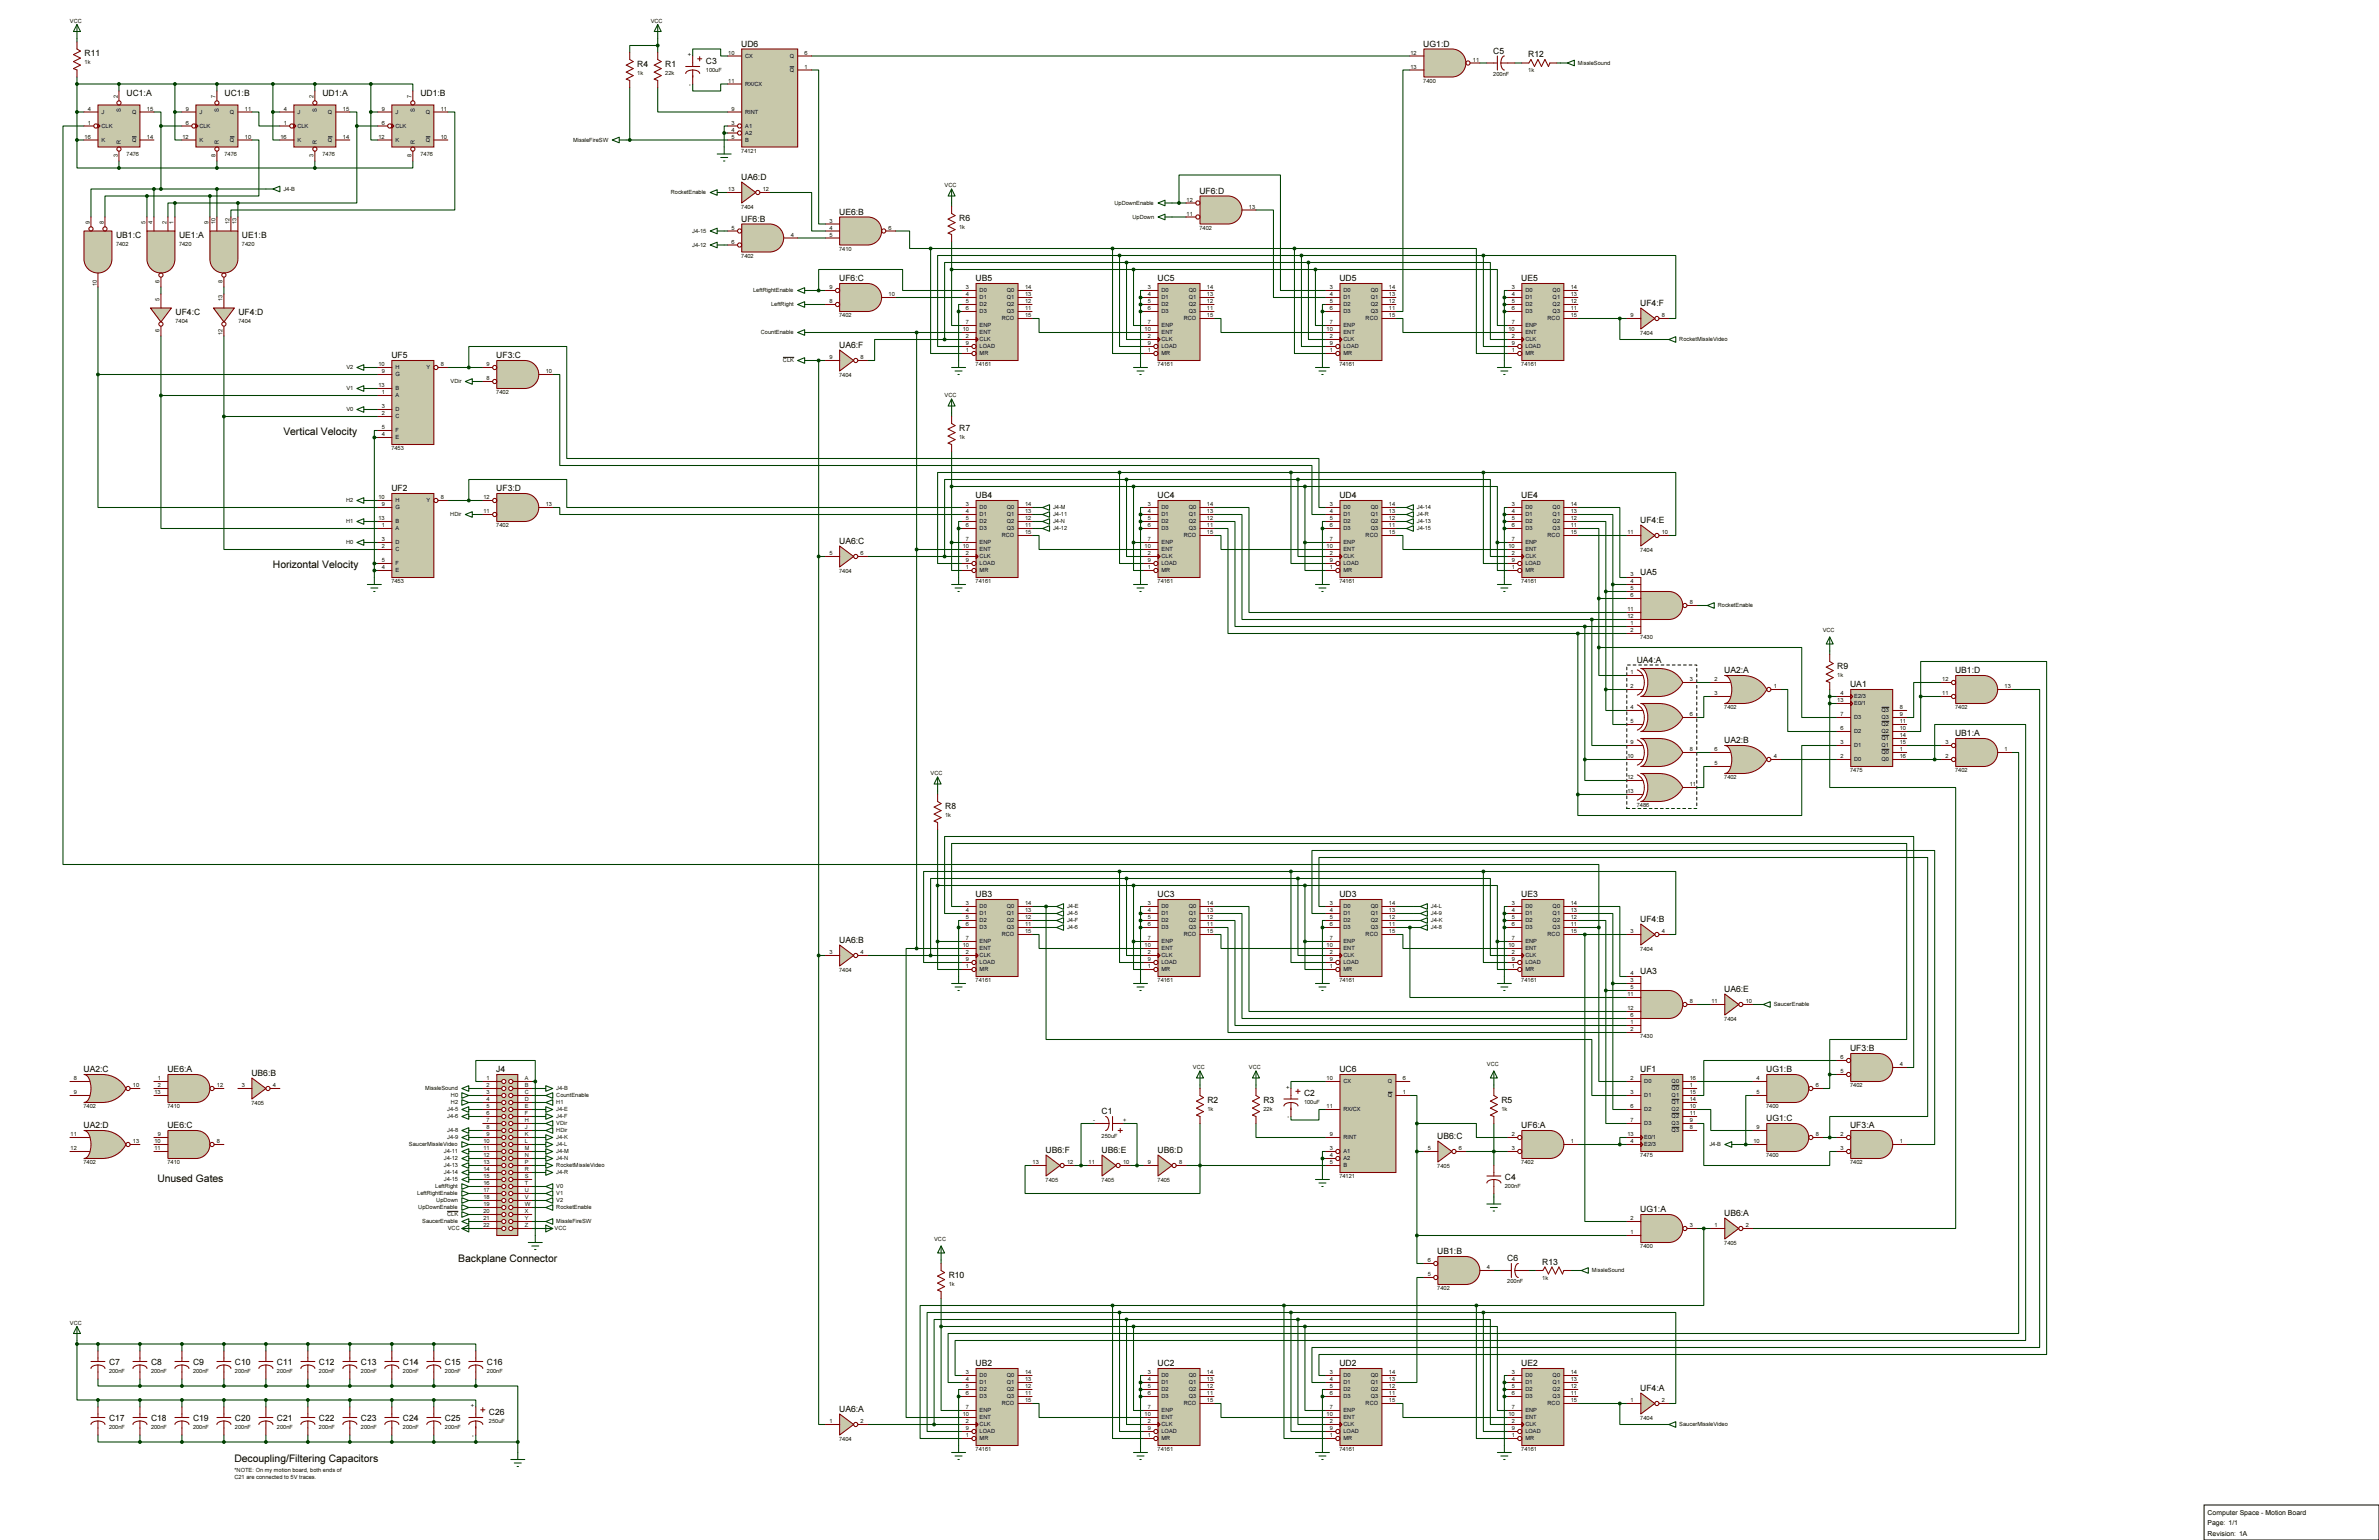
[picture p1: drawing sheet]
<svg xmlns="http://www.w3.org/2000/svg" width="864mm" height="559mm" viewBox="0 0 864 559" stroke-linecap="round" stroke-linejoin="round" font-family="sans-serif">
<defs><g id="words">
<g font-size="3.8">
<text x="102.9" y="157.9">Vertical Velocity</text>
<text x="99.1" y="206.2">Horizontal Velocity</text>
<text x="57.1" y="428.8">Unused Gates</text>
<text x="166.4" y="458">Backplane Connector</text>
<text x="85.1" y="530.4">Decoupling/Filtering Capacitors</text>
</g>
<g font-size="3.1">
<text x="269.1" y="16.9">UD6</text>
<text x="516.7" y="16.9">UG1:D</text>
<text x="30.7" y="20.4">R11</text>
<text x="256.2" y="23.2">C3</text>
<text x="542.1" y="19.5">C5</text>
<text x="554.8" y="20.7">R12</text>
<text x="231.4" y="24.3">R4</text>
<text x="241.5" y="24.3">R1</text>
<text x="45.9" y="34.7">UC1:A</text>
<text x="81.5" y="34.7">UC1:B</text>
<text x="117.1" y="34.7">UD1:A</text>
<text x="152.6" y="34.7">UD1:B</text>
<text x="269.1" y="65.2">UA6:D</text>
<text x="435.4" y="70.3">UF6:D</text>
<text x="304.6" y="77.9">UE6:B</text>
<text x="269.1" y="80.4">UF6:B</text>
<text x="348.2" y="80.1">R6</text>
<text x="42.1" y="86.5">UB1:C</text>
<text x="65" y="86.5">UE1:A</text>
<text x="87.8" y="86.5">UE1:B</text>
<text x="304.6" y="102">UF6:C</text>
<text x="354.2" y="102">UB5</text>
<text x="420.2" y="102">UC5</text>
<text x="486.2" y="102">UD5</text>
<text x="552.2" y="102">UE5</text>
<text x="595.4" y="110.9">UF4:F</text>
<text x="63.7" y="114.4">UF4:C</text>
<text x="86.6" y="114.4">UF4:D</text>
<text x="142.1" y="130">UF5</text>
<text x="180.2" y="130">UF3:C</text>
<text x="304.6" y="126.2">UA6:F</text>
<text x="348.2" y="156.3">R7</text>
<text x="142.1" y="178.2">UF2</text>
<text x="180.2" y="178.2">UF3:D</text>
<text x="354.2" y="180.8">UB4</text>
<text x="420.2" y="180.8">UC4</text>
<text x="486.2" y="180.8">UD4</text>
<text x="552.2" y="180.8">UE4</text>
<text x="595.4" y="189.7">UF4:E</text>
<text x="304.6" y="197.3">UA6:C</text>
<text x="595.4" y="208.7">UA5</text>
<text x="594.1" y="240.5">UA4:A</text>
<text x="625.9" y="244.3">UA2:A</text>
<text x="666.9" y="242.7">R9</text>
<text x="709.7" y="244.3">UB1:D</text>
<text x="671.6" y="249.3">UA1</text>
<text x="625.9" y="269.7">UA2:B</text>
<text x="709.7" y="267.1">UB1:A</text>
<text x="343.1" y="293.5">R8</text>
<text x="354.2" y="325.5">UB3</text>
<text x="420.2" y="325.5">UC3</text>
<text x="486.2" y="325.5">UD3</text>
<text x="552.2" y="325.5">UE3</text>
<text x="595.4" y="334.4">UF4:B</text>
<text x="304.6" y="342">UA6:B</text>
<text x="595.4" y="353.4">UA3</text>
<text x="625.9" y="359.8">UA6:E</text>
<text x="671.6" y="381.4">UF3:B</text>
<text x="30.3" y="389">UA2:C</text>
<text x="60.8" y="389">UE6:A</text>
<text x="180.2" y="389">J4</text>
<text x="486.2" y="389">UC6</text>
<text x="595.4" y="389">UF1</text>
<text x="641.1" y="389">UG1:B</text>
<text x="91.3" y="390.3">UB6:B</text>
<text x="438.3" y="400.1">R2</text>
<text x="458.6" y="400.1">R3</text>
<text x="473.4" y="397.8">C2</text>
<text x="545" y="400.1">R5</text>
<text x="399.9" y="404.2">C1</text>
<text x="641.1" y="406.8">UG1:C</text>
<text x="30.3" y="409.3">UA2:D</text>
<text x="60.8" y="409.3">UE6:C</text>
<text x="521.8" y="413.1">UB6:C</text>
<text x="552.2" y="409.3">UF6:A</text>
<text x="671.6" y="409.3">UF3:A</text>
<text x="379.6" y="418.2">UB6:F</text>
<text x="399.9" y="418.2">UB6:E</text>
<text x="420.2" y="418.2">UB6:D</text>
<text x="546.3" y="428.1">C4</text>
<text x="595.4" y="439.8">UG1:A</text>
<text x="625.9" y="441.1">UB6:A</text>
<text x="521.8" y="455">UB1:B</text>
<text x="547.2" y="457.6">C6</text>
<text x="559.9" y="458.9">R13</text>
<text x="344.4" y="463.6">R10</text>
<text x="39.6" y="495.4">C7</text>
<text x="54.8" y="495.4">C8</text>
<text x="70.1" y="495.4">C9</text>
<text x="85.3" y="495.4">C10</text>
<text x="100.5" y="495.4">C11</text>
<text x="115.8" y="495.4">C12</text>
<text x="131" y="495.4">C13</text>
<text x="146.3" y="495.4">C14</text>
<text x="161.5" y="495.4">C15</text>
<text x="176.7" y="495.4">C16</text>
<text x="354.2" y="495.7">UB2</text>
<text x="420.2" y="495.7">UC2</text>
<text x="486.2" y="495.7">UD2</text>
<text x="552.2" y="495.7">UE2</text>
<text x="595.4" y="504.6">UF4:A</text>
<text x="39.6" y="515.7">C17</text>
<text x="54.8" y="515.7">C18</text>
<text x="70.1" y="515.7">C19</text>
<text x="85.3" y="515.7">C20</text>
<text x="100.5" y="515.7">C21</text>
<text x="115.8" y="515.7">C22</text>
<text x="131" y="515.7">C23</text>
<text x="146.3" y="515.7">C24</text>
<text x="161.5" y="515.7">C25</text>
<text x="177.5" y="513.4">C26</text>
<text x="304.6" y="512.2">UA6:A</text>
</g>
<g font-size="2.5">
<text x="801.4" y="549.7">Computer Space - Motion Board</text>
<text x="801.4" y="553.5">Page: 1/1</text>
<text x="801.4" y="557.3">Revision: 1A</text>
</g>
<g font-size="2.1">
<text x="25.4" y="8.3">VCC</text>
<text x="236.2" y="8.3">VCC</text>
<text x="30.7" y="23.3">1k</text>
<text x="251" y="20.3" transform="rotate(-90 251 20.3)">+</text>
<text x="264.4" y="19.9">10</text>
<text x="270.5" y="21">CX</text>
<text x="286.7" y="21">Q</text>
<text x="292.1" y="19.9">6</text>
<text x="512" y="19.9">12</text>
<text x="534.7" y="22.4">11</text>
<text x="572.8" y="23.6">MissleSound</text>
<text x="231.4" y="27.1">1k</text>
<text x="241.5" y="27.1">22k</text>
<text x="256.2" y="26.1">100uF</text>
<text x="286.7" y="26.1">Q</text>
<text x="292.1" y="25">1</text>
<text x="512" y="25">13</text>
<text x="542.1" y="27.5">200nF</text>
<text x="554.8" y="26.2">1k</text>
<text x="42.7" y="35.6" transform="rotate(-90 42.7 35.6)">2</text>
<text x="78.3" y="35.6" transform="rotate(-90 78.3 35.6)">7</text>
<text x="113.8" y="35.6" transform="rotate(-90 113.8 35.6)">2</text>
<text x="149.4" y="35.6" transform="rotate(-90 149.4 35.6)">7</text>
<text x="251" y="31.2" transform="rotate(-90 251 31.2)">-</text>
<text x="264.4" y="30.1">11</text>
<text x="270.5" y="31.2">RX/CX</text>
<text x="516.7" y="30.1">7400</text>
<text x="31.9" y="40.2">4</text>
<text x="36.8" y="41.4">J</text>
<text x="43.9" y="40.8" transform="rotate(-90 43.9 40.8)">S</text>
<text x="47.9" y="41.4">Q</text>
<text x="53.3" y="40.2">15</text>
<text x="67.4" y="40.2">9</text>
<text x="72.4" y="41.4">J</text>
<text x="79.5" y="40.8" transform="rotate(-90 79.5 40.8)">S</text>
<text x="83.5" y="41.4">Q</text>
<text x="88.9" y="40.2">11</text>
<text x="103" y="40.2">4</text>
<text x="107.9" y="41.4">J</text>
<text x="115" y="40.8" transform="rotate(-90 115 40.8)">S</text>
<text x="119" y="41.4">Q</text>
<text x="124.5" y="40.2">15</text>
<text x="138.6" y="40.2">9</text>
<text x="143.5" y="41.4">J</text>
<text x="150.6" y="40.8" transform="rotate(-90 150.6 40.8)">S</text>
<text x="154.6" y="41.4">Q</text>
<text x="160" y="40.2">11</text>
<text x="265.6" y="40.2">9</text>
<text x="270.5" y="41.4">RINT</text>
<text x="31.9" y="45.3">1</text>
<text x="36.8" y="46.4">CLK</text>
<text x="67.4" y="45.3">6</text>
<text x="72.4" y="46.4">CLK</text>
<text x="103" y="45.3">1</text>
<text x="107.9" y="46.4">CLK</text>
<text x="138.6" y="45.3">6</text>
<text x="143.5" y="46.4">CLK</text>
<text x="265.6" y="45.3">3</text>
<text x="265.6" y="47.8">4</text>
<text x="270.5" y="46.4">A1</text>
<text x="30.7" y="50.4">16</text>
<text x="36.8" y="51.5">K</text>
<text x="43.9" y="52.1" transform="rotate(-90 43.9 52.1)">R</text>
<text x="47.9" y="51.5">Q</text>
<text x="53.3" y="50.4">14</text>
<text x="66.3" y="50.4">12</text>
<text x="72.4" y="51.5">K</text>
<text x="79.5" y="52.1" transform="rotate(-90 79.5 52.1)">R</text>
<text x="83.5" y="51.5">Q</text>
<text x="88.9" y="50.4">10</text>
<text x="101.8" y="50.4">16</text>
<text x="107.9" y="51.5">K</text>
<text x="115" y="52.1" transform="rotate(-90 115 52.1)">R</text>
<text x="119" y="51.5">Q</text>
<text x="124.5" y="50.4">14</text>
<text x="137.4" y="50.4">12</text>
<text x="143.5" y="51.5">K</text>
<text x="150.6" y="52.1" transform="rotate(-90 150.6 52.1)">R</text>
<text x="154.6" y="51.5">Q</text>
<text x="160" y="50.4">10</text>
<text x="208.1" y="51.5">MissleFireSW</text>
<text x="265.6" y="50.4">5</text>
<text x="270.5" y="49">A2</text>
<text x="270.5" y="51.5">B</text>
<text x="42.7" y="57" transform="rotate(-90 42.7 57)">3</text>
<text x="45.9" y="56.7">7476</text>
<text x="78.3" y="57" transform="rotate(-90 78.3 57)">8</text>
<text x="81.5" y="56.7">7476</text>
<text x="113.8" y="57" transform="rotate(-90 113.8 57)">3</text>
<text x="117.1" y="56.7">7476</text>
<text x="149.4" y="57" transform="rotate(-90 149.4 57)">8</text>
<text x="152.6" y="56.7">7476</text>
<text x="269.1" y="55.5">74121</text>
<text x="102.9" y="69.3">J4-B</text>
<text x="243.5" y="70.6">RocketEnable</text>
<text x="264.4" y="69.4">13</text>
<text x="276.9" y="69.4">12</text>
<text x="342.9" y="68">VCC</text>
<text x="269.1" y="75.8">7404</text>
<text x="404.6" y="74.4">UpDownEnable</text>
<text x="430.7" y="73.2">12</text>
<text x="453.4" y="75.8">13</text>
<text x="32.6" y="81.3" transform="rotate(-90 32.6 81.3)">9</text>
<text x="37.6" y="81.3" transform="rotate(-90 37.6 81.3)">8</text>
<text x="52.9" y="81.3" transform="rotate(-90 52.9 81.3)">5</text>
<text x="55.4" y="81.3" transform="rotate(-90 55.4 81.3)">4</text>
<text x="60.5" y="81.3" transform="rotate(-90 60.5 81.3)">2</text>
<text x="63" y="81.3" transform="rotate(-90 63 81.3)">1</text>
<text x="75.7" y="81.3" transform="rotate(-90 75.7 81.3)">9</text>
<text x="78.3" y="81.3" transform="rotate(-90 78.3 81.3)">10</text>
<text x="83.4" y="81.3" transform="rotate(-90 83.4 81.3)">12</text>
<text x="85.9" y="81.3" transform="rotate(-90 85.9 81.3)">13</text>
<text x="265.6" y="83.4">5</text>
<text x="301.1" y="80.9">3</text>
<text x="301.1" y="83.4">4</text>
<text x="322.6" y="83.4">6</text>
<text x="348.2" y="83">1k</text>
<text x="411.1" y="79.5">UpDown</text>
<text x="430.7" y="78.3">11</text>
<text x="435.4" y="83.4">7402</text>
<text x="42.1" y="89.4">7402</text>
<text x="65" y="89.4">7420</text>
<text x="87.8" y="89.4">7420</text>
<text x="251.3" y="84.5">J4-15</text>
<text x="251.3" y="89.6">J4-12</text>
<text x="265.6" y="88.5">6</text>
<text x="287" y="85.9">4</text>
<text x="301.1" y="85.9">5</text>
<text x="269.1" y="93.6">7402</text>
<text x="304.6" y="91">7410</text>
<text x="35.1" y="103.9" transform="rotate(-90 35.1 103.9)">10</text>
<text x="58" y="102.7" transform="rotate(-90 58 102.7)">6</text>
<text x="80.8" y="102.7" transform="rotate(-90 80.8 102.7)">8</text>
<text x="273.4" y="106.1">LeftRightEnable</text>
<text x="301.1" y="105">9</text>
<text x="322.6" y="107.5">10</text>
<text x="350.6" y="105">3</text>
<text x="350.6" y="107.5">4</text>
<text x="355.6" y="106.1">D0</text>
<text x="365.5" y="106.1">Q0</text>
<text x="372.1" y="105">14</text>
<text x="372.1" y="107.5">13</text>
<text x="416.7" y="105">3</text>
<text x="416.7" y="107.5">4</text>
<text x="421.6" y="106.1">D0</text>
<text x="431.5" y="106.1">Q0</text>
<text x="438.1" y="105">14</text>
<text x="438.1" y="107.5">13</text>
<text x="482.7" y="105">3</text>
<text x="482.7" y="107.5">4</text>
<text x="487.7" y="106.1">D0</text>
<text x="497.6" y="106.1">Q0</text>
<text x="504.2" y="105">14</text>
<text x="504.2" y="107.5">13</text>
<text x="548.8" y="105">3</text>
<text x="548.8" y="107.5">4</text>
<text x="553.7" y="106.1">D0</text>
<text x="563.6" y="106.1">Q0</text>
<text x="570.2" y="105">14</text>
<text x="570.2" y="107.5">13</text>
<text x="58" y="109.2" transform="rotate(-90 58 109.2)">5</text>
<text x="80.8" y="109.2" transform="rotate(-90 80.8 109.2)">13</text>
<text x="279.9" y="111.2">LeftRight</text>
<text x="301.1" y="110.1">8</text>
<text x="350.6" y="110.1">5</text>
<text x="350.6" y="112.6">6</text>
<text x="355.6" y="108.7">D1</text>
<text x="355.6" y="111.2">D2</text>
<text x="355.6" y="113.7">D3</text>
<text x="365.5" y="108.7">Q1</text>
<text x="365.5" y="111.2">Q2</text>
<text x="365.5" y="113.7">Q3</text>
<text x="372.1" y="110.1">12</text>
<text x="372.1" y="112.6">11</text>
<text x="416.7" y="110.1">5</text>
<text x="416.7" y="112.6">6</text>
<text x="421.6" y="108.7">D1</text>
<text x="421.6" y="111.2">D2</text>
<text x="421.6" y="113.7">D3</text>
<text x="431.5" y="108.7">Q1</text>
<text x="431.5" y="111.2">Q2</text>
<text x="431.5" y="113.7">Q3</text>
<text x="438.1" y="110.1">12</text>
<text x="438.1" y="112.6">11</text>
<text x="482.7" y="110.1">5</text>
<text x="482.7" y="112.6">6</text>
<text x="487.7" y="108.7">D1</text>
<text x="487.7" y="111.2">D2</text>
<text x="487.7" y="113.7">D3</text>
<text x="497.6" y="108.7">Q1</text>
<text x="497.6" y="111.2">Q2</text>
<text x="497.6" y="113.7">Q3</text>
<text x="504.2" y="110.1">12</text>
<text x="504.2" y="112.6">11</text>
<text x="548.8" y="110.1">5</text>
<text x="548.8" y="112.6">6</text>
<text x="553.7" y="108.7">D1</text>
<text x="553.7" y="111.2">D2</text>
<text x="553.7" y="113.7">D3</text>
<text x="563.6" y="108.7">Q1</text>
<text x="563.6" y="111.2">Q2</text>
<text x="563.6" y="113.7">Q3</text>
<text x="570.2" y="110.1">12</text>
<text x="570.2" y="112.6">11</text>
<text x="63.7" y="117.3">7404</text>
<text x="86.6" y="117.3">7404</text>
<text x="304.6" y="115.1">7402</text>
<text x="350.6" y="117.7">7</text>
<text x="355.6" y="118.8">ENP</text>
<text x="363.6" y="116.3">RCO</text>
<text x="372.1" y="115.1">15</text>
<text x="416.7" y="117.7">7</text>
<text x="421.6" y="118.8">ENP</text>
<text x="429.7" y="116.3">RCO</text>
<text x="438.1" y="115.1">15</text>
<text x="482.7" y="117.7">7</text>
<text x="487.7" y="118.8">ENP</text>
<text x="495.7" y="116.3">RCO</text>
<text x="504.2" y="115.1">15</text>
<text x="548.8" y="117.7">7</text>
<text x="553.7" y="118.8">ENP</text>
<text x="561.8" y="116.3">RCO</text>
<text x="570.2" y="115.1">15</text>
<text x="591.9" y="115.1">9</text>
<text x="603.2" y="115.1">8</text>
<text x="58" y="120.5" transform="rotate(-90 58 120.5)">6</text>
<text x="80.8" y="121.7" transform="rotate(-90 80.8 121.7)">12</text>
<text x="276.2" y="121.4">CountEnable</text>
<text x="349.5" y="120.2">10</text>
<text x="350.6" y="122.8">2</text>
<text x="350.6" y="125.3">9</text>
<text x="355.6" y="121.4">ENT</text>
<text x="355.6" y="123.9">CLK</text>
<text x="415.5" y="120.2">10</text>
<text x="416.7" y="122.8">2</text>
<text x="416.7" y="125.3">9</text>
<text x="421.6" y="121.4">ENT</text>
<text x="421.6" y="123.9">CLK</text>
<text x="481.5" y="120.2">10</text>
<text x="482.7" y="122.8">2</text>
<text x="482.7" y="125.3">9</text>
<text x="487.7" y="121.4">ENT</text>
<text x="487.7" y="123.9">CLK</text>
<text x="547.6" y="120.2">10</text>
<text x="548.8" y="122.8">2</text>
<text x="548.8" y="125.3">9</text>
<text x="553.7" y="121.4">ENT</text>
<text x="553.7" y="123.9">CLK</text>
<text x="595.4" y="121.5">7404</text>
<text x="609.6" y="123.9">RocketMissleVideo</text>
<text x="284.2" y="131.5">CLK</text>
<text x="301.1" y="130.4">9</text>
<text x="312.4" y="130.4">8</text>
<text x="350.6" y="127.8">1</text>
<text x="355.6" y="126.4">LOAD</text>
<text x="355.6" y="129">MR</text>
<text x="416.7" y="127.8">1</text>
<text x="421.6" y="126.4">LOAD</text>
<text x="421.6" y="129">MR</text>
<text x="482.7" y="127.8">1</text>
<text x="487.7" y="126.4">LOAD</text>
<text x="487.7" y="129">MR</text>
<text x="548.8" y="127.8">1</text>
<text x="553.7" y="126.4">LOAD</text>
<text x="553.7" y="129">MR</text>
<text x="125.7" y="134.1">V2</text>
<text x="137.4" y="132.9">10</text>
<text x="138.6" y="135.5">9</text>
<text x="143.5" y="136.6">G</text>
<text x="143.5" y="134.1">H</text>
<text x="154.8" y="134.1">Y</text>
<text x="160" y="132.9">8</text>
<text x="176.7" y="132.9">9</text>
<text x="198.1" y="135.5">10</text>
<text x="304.6" y="136.7">7404</text>
<text x="354.2" y="132.9">74161</text>
<text x="420.2" y="132.9">74161</text>
<text x="486.2" y="132.9">74161</text>
<text x="552.2" y="132.9">74161</text>
<text x="125.7" y="141.7">V1</text>
<text x="137.4" y="140.5">13</text>
<text x="138.6" y="143.1">1</text>
<text x="143.5" y="141.7">B</text>
<text x="163.6" y="139.1">VDir</text>
<text x="176.7" y="138">8</text>
<text x="180.2" y="143.1">7402</text>
<text x="125.7" y="149.3">V0</text>
<text x="138.6" y="148.2">3</text>
<text x="143.5" y="144.2">A</text>
<text x="143.5" y="149.3">D</text>
<text x="342.9" y="144.2">VCC</text>
<text x="138.6" y="150.7">2</text>
<text x="138.6" y="155.8">5</text>
<text x="143.5" y="151.8">C</text>
<text x="138.6" y="158.3">4</text>
<text x="143.5" y="159.5">E</text>
<text x="143.5" y="156.9">F</text>
<text x="348.2" y="159.2">1k</text>
<text x="142.1" y="163.4">7453</text>
<text x="125.6" y="182.3">H2</text>
<text x="137.4" y="181.2">10</text>
<text x="138.6" y="183.7">9</text>
<text x="143.5" y="184.9">G</text>
<text x="143.5" y="182.3">H</text>
<text x="154.8" y="182.3">Y</text>
<text x="160" y="181.2">8</text>
<text x="175.5" y="181.2">12</text>
<text x="198.1" y="183.7">13</text>
<text x="350.6" y="183.7">3</text>
<text x="355.6" y="184.9">D0</text>
<text x="365.5" y="184.9">Q0</text>
<text x="372.1" y="183.7">14</text>
<text x="382.3" y="184.9">J4-M</text>
<text x="416.7" y="183.7">3</text>
<text x="421.6" y="184.9">D0</text>
<text x="431.5" y="184.9">Q0</text>
<text x="438.1" y="183.7">14</text>
<text x="482.7" y="183.7">3</text>
<text x="487.7" y="184.9">D0</text>
<text x="497.6" y="184.9">Q0</text>
<text x="504.2" y="183.7">14</text>
<text x="514.3" y="184.9">J4-14</text>
<text x="548.8" y="183.7">3</text>
<text x="553.7" y="184.9">D0</text>
<text x="563.6" y="184.9">Q0</text>
<text x="570.2" y="183.7">14</text>
<text x="125.6" y="189.9">H1</text>
<text x="137.4" y="188.8">13</text>
<text x="138.6" y="191.3">1</text>
<text x="143.5" y="189.9">B</text>
<text x="163.4" y="187.4">HDir</text>
<text x="175.5" y="186.3">11</text>
<text x="180.2" y="191.3">7402</text>
<text x="350.6" y="186.3">4</text>
<text x="350.6" y="188.8">5</text>
<text x="350.6" y="191.3">6</text>
<text x="355.6" y="187.4">D1</text>
<text x="355.6" y="189.9">D2</text>
<text x="365.5" y="187.4">Q1</text>
<text x="365.5" y="189.9">Q2</text>
<text x="372.1" y="186.3">13</text>
<text x="372.1" y="188.8">12</text>
<text x="372.1" y="191.3">11</text>
<text x="382.3" y="189.9">J4-N</text>
<text x="382.3" y="187.4">J4-11</text>
<text x="416.7" y="186.3">4</text>
<text x="416.7" y="188.8">5</text>
<text x="416.7" y="191.3">6</text>
<text x="421.6" y="187.4">D1</text>
<text x="421.6" y="189.9">D2</text>
<text x="431.5" y="187.4">Q1</text>
<text x="431.5" y="189.9">Q2</text>
<text x="438.1" y="186.3">13</text>
<text x="438.1" y="188.8">12</text>
<text x="438.1" y="191.3">11</text>
<text x="482.7" y="186.3">4</text>
<text x="482.7" y="188.8">5</text>
<text x="482.7" y="191.3">6</text>
<text x="487.7" y="187.4">D1</text>
<text x="487.7" y="189.9">D2</text>
<text x="497.6" y="187.4">Q1</text>
<text x="497.6" y="189.9">Q2</text>
<text x="504.2" y="186.3">13</text>
<text x="504.2" y="188.8">12</text>
<text x="504.2" y="191.3">11</text>
<text x="514.3" y="187.4">J4-R</text>
<text x="514.3" y="189.9">J4-13</text>
<text x="548.8" y="186.3">4</text>
<text x="548.8" y="188.8">5</text>
<text x="548.8" y="191.3">6</text>
<text x="553.7" y="187.4">D1</text>
<text x="553.7" y="189.9">D2</text>
<text x="563.6" y="187.4">Q1</text>
<text x="563.6" y="189.9">Q2</text>
<text x="570.2" y="186.3">13</text>
<text x="570.2" y="188.8">12</text>
<text x="570.2" y="191.3">11</text>
<text x="125.6" y="197.6">H0</text>
<text x="138.6" y="196.4">3</text>
<text x="143.5" y="192.5">A</text>
<text x="143.5" y="197.6">D</text>
<text x="350.6" y="196.4">7</text>
<text x="355.6" y="192.5">D3</text>
<text x="355.6" y="197.6">ENP</text>
<text x="363.6" y="195">RCO</text>
<text x="365.5" y="192.5">Q3</text>
<text x="372.1" y="193.9">15</text>
<text x="382.3" y="192.5">J4-12</text>
<text x="416.7" y="196.4">7</text>
<text x="421.6" y="192.5">D3</text>
<text x="421.6" y="197.6">ENP</text>
<text x="429.7" y="195">RCO</text>
<text x="431.5" y="192.5">Q3</text>
<text x="438.1" y="193.9">15</text>
<text x="482.7" y="196.4">7</text>
<text x="487.7" y="192.5">D3</text>
<text x="487.7" y="197.6">ENP</text>
<text x="495.7" y="195">RCO</text>
<text x="497.6" y="192.5">Q3</text>
<text x="504.2" y="193.9">15</text>
<text x="514.3" y="192.5">J4-15</text>
<text x="548.8" y="196.4">7</text>
<text x="553.7" y="192.5">D3</text>
<text x="553.7" y="197.6">ENP</text>
<text x="561.8" y="195">RCO</text>
<text x="563.6" y="192.5">Q3</text>
<text x="570.2" y="193.9">15</text>
<text x="590.8" y="193.9">11</text>
<text x="603.2" y="193.9">10</text>
<text x="138.6" y="199">2</text>
<text x="143.5" y="200.1">C</text>
<text x="301.1" y="201.5">5</text>
<text x="312.4" y="201.5">6</text>
<text x="349.5" y="199">10</text>
<text x="350.6" y="201.5">2</text>
<text x="355.6" y="200.1">ENT</text>
<text x="355.6" y="202.6">CLK</text>
<text x="415.5" y="199">10</text>
<text x="416.7" y="201.5">2</text>
<text x="421.6" y="200.1">ENT</text>
<text x="421.6" y="202.6">CLK</text>
<text x="481.5" y="199">10</text>
<text x="482.7" y="201.5">2</text>
<text x="487.7" y="200.1">ENT</text>
<text x="487.7" y="202.6">CLK</text>
<text x="547.6" y="199">10</text>
<text x="548.8" y="201.5">2</text>
<text x="553.7" y="200.1">ENT</text>
<text x="553.7" y="202.6">CLK</text>
<text x="595.4" y="200.2">7404</text>
<text x="138.6" y="206.6">4</text>
<text x="138.6" y="204">5</text>
<text x="143.5" y="207.7">E</text>
<text x="143.5" y="205.2">F</text>
<text x="304.6" y="207.9">7404</text>
<text x="350.6" y="204">9</text>
<text x="350.6" y="206.6">1</text>
<text x="355.6" y="205.2">LOAD</text>
<text x="355.6" y="207.7">MR</text>
<text x="416.7" y="204">9</text>
<text x="416.7" y="206.6">1</text>
<text x="421.6" y="205.2">LOAD</text>
<text x="421.6" y="207.7">MR</text>
<text x="482.7" y="204">9</text>
<text x="482.7" y="206.6">1</text>
<text x="487.7" y="205.2">LOAD</text>
<text x="487.7" y="207.7">MR</text>
<text x="548.8" y="204">9</text>
<text x="548.8" y="206.6">1</text>
<text x="553.7" y="205.2">LOAD</text>
<text x="553.7" y="207.7">MR</text>
<text x="591.9" y="209.1">3</text>
<text x="142.1" y="211.7">7453</text>
<text x="354.2" y="211.7">74161</text>
<text x="420.2" y="211.7">74161</text>
<text x="486.2" y="211.7">74161</text>
<text x="552.2" y="211.7">74161</text>
<text x="591.9" y="211.7">4</text>
<text x="591.9" y="214.2">5</text>
<text x="590.8" y="221.8">11</text>
<text x="591.9" y="216.7">6</text>
<text x="613.4" y="219.3">8</text>
<text x="623.6" y="220.4">RocketEnable</text>
<text x="590.8" y="224.4">12</text>
<text x="591.9" y="226.9">1</text>
<text x="591.9" y="229.4">2</text>
<text x="595.4" y="232">7430</text>
<text x="661.7" y="229.3">VCC</text>
<text x="591.9" y="244.7">1</text>
<text x="666.9" y="245.6">1k</text>
<text x="591.9" y="249.8">2</text>
<text x="613.4" y="247.2">3</text>
<text x="622.4" y="247.2">2</text>
<text x="643.9" y="249.8">1</text>
<text x="705.1" y="247.2">12</text>
<text x="727.7" y="249.8">13</text>
<text x="591.9" y="257.4">4</text>
<text x="622.4" y="252.3">3</text>
<text x="625.9" y="257.4">7402</text>
<text x="667" y="254.8">13</text>
<text x="668.1" y="252.3">4</text>
<text x="673.1" y="256">E0/1</text>
<text x="673.1" y="253.4">E2/3</text>
<text x="689.6" y="257.4">8</text>
<text x="705.1" y="252.3">11</text>
<text x="709.7" y="257.4">7402</text>
<text x="591.9" y="262.5">5</text>
<text x="613.4" y="259.9">6</text>
<text x="668.1" y="259.9">7</text>
<text x="673.1" y="261.1">D3</text>
<text x="683" y="263.6">Q2</text>
<text x="683" y="261.1">Q3</text>
<text x="683" y="258.5">Q3</text>
<text x="689.6" y="259.9">9</text>
<text x="689.6" y="262.5">11</text>
<text x="668.1" y="265">6</text>
<text x="673.1" y="266.1">D2</text>
<text x="683" y="268.7">Q1</text>
<text x="683" y="266.1">Q2</text>
<text x="689.6" y="265">10</text>
<text x="689.6" y="267.5">14</text>
<text x="590.8" y="275.2">10</text>
<text x="591.9" y="270.1">9</text>
<text x="613.4" y="272.6">8</text>
<text x="622.4" y="272.6">6</text>
<text x="643.9" y="275.2">4</text>
<text x="668.1" y="275.2">2</text>
<text x="668.1" y="270.1">3</text>
<text x="673.1" y="271.2">D1</text>
<text x="683" y="273.8">Q0</text>
<text x="683" y="271.2">Q1</text>
<text x="689.6" y="275.2">16</text>
<text x="689.6" y="270.1">15</text>
<text x="689.6" y="272.6">1</text>
<text x="706.2" y="275.2">2</text>
<text x="706.2" y="270.1">3</text>
<text x="727.7" y="272.6">1</text>
<text x="337.8" y="281.4">VCC</text>
<text x="622.4" y="277.7">5</text>
<text x="671.6" y="280.2">7475</text>
<text x="673.1" y="276.3">D0</text>
<text x="683" y="276.3">Q0</text>
<text x="709.7" y="280.2">7402</text>
<text x="590.8" y="282.8">12</text>
<text x="590.8" y="287.9">13</text>
<text x="613.4" y="285.3">11</text>
<text x="625.9" y="282.7">7402</text>
<text x="594.1" y="292.9">7486</text>
<text x="343.1" y="296.3">1k</text>
<text x="350.6" y="328.5">3</text>
<text x="355.6" y="329.6">D0</text>
<text x="365.5" y="329.6">Q0</text>
<text x="372.1" y="328.5">14</text>
<text x="387.3" y="329.6">J4-E</text>
<text x="416.7" y="328.5">3</text>
<text x="421.6" y="329.6">D0</text>
<text x="431.5" y="329.6">Q0</text>
<text x="438.1" y="328.5">14</text>
<text x="482.7" y="328.5">3</text>
<text x="487.7" y="329.6">D0</text>
<text x="497.6" y="329.6">Q0</text>
<text x="504.2" y="328.5">14</text>
<text x="519.4" y="329.6">J4-L</text>
<text x="548.8" y="328.5">3</text>
<text x="553.7" y="329.6">D0</text>
<text x="563.6" y="329.6">Q0</text>
<text x="570.2" y="328.5">14</text>
<text x="350.6" y="331">4</text>
<text x="350.6" y="333.6">5</text>
<text x="355.6" y="332.2">D1</text>
<text x="355.6" y="334.7">D2</text>
<text x="365.5" y="332.2">Q1</text>
<text x="365.5" y="334.7">Q2</text>
<text x="372.1" y="331">13</text>
<text x="372.1" y="333.6">12</text>
<text x="387.3" y="332.2">J4-5</text>
<text x="387.3" y="334.7">J4-F</text>
<text x="416.7" y="331">4</text>
<text x="416.7" y="333.6">5</text>
<text x="421.6" y="332.2">D1</text>
<text x="421.6" y="334.7">D2</text>
<text x="431.5" y="332.2">Q1</text>
<text x="431.5" y="334.7">Q2</text>
<text x="438.1" y="331">13</text>
<text x="438.1" y="333.6">12</text>
<text x="482.7" y="331">4</text>
<text x="482.7" y="333.6">5</text>
<text x="487.7" y="332.2">D1</text>
<text x="487.7" y="334.7">D2</text>
<text x="497.6" y="332.2">Q1</text>
<text x="497.6" y="334.7">Q2</text>
<text x="504.2" y="331">13</text>
<text x="504.2" y="333.6">12</text>
<text x="519.4" y="332.2">J4-9</text>
<text x="519.4" y="334.7">J4-K</text>
<text x="548.8" y="331">4</text>
<text x="548.8" y="333.6">5</text>
<text x="553.7" y="332.2">D1</text>
<text x="553.7" y="334.7">D2</text>
<text x="563.6" y="332.2">Q1</text>
<text x="563.6" y="334.7">Q2</text>
<text x="570.2" y="331">13</text>
<text x="570.2" y="333.6">12</text>
<text x="350.6" y="336.1">6</text>
<text x="350.6" y="341.2">7</text>
<text x="355.6" y="337.3">D3</text>
<text x="363.6" y="339.8">RCO</text>
<text x="365.5" y="337.3">Q3</text>
<text x="372.1" y="336.1">11</text>
<text x="372.1" y="338.7">15</text>
<text x="387.3" y="337.3">J4-6</text>
<text x="416.7" y="336.1">6</text>
<text x="416.7" y="341.2">7</text>
<text x="421.6" y="337.3">D3</text>
<text x="429.7" y="339.8">RCO</text>
<text x="431.5" y="337.3">Q3</text>
<text x="438.1" y="338.7">15</text>
<text x="438.1" y="336.1">11</text>
<text x="482.7" y="336.1">6</text>
<text x="482.7" y="341.2">7</text>
<text x="487.7" y="337.3">D3</text>
<text x="495.7" y="339.8">RCO</text>
<text x="497.6" y="337.3">Q3</text>
<text x="504.2" y="338.7">15</text>
<text x="504.2" y="336.1">11</text>
<text x="519.4" y="337.3">J4-8</text>
<text x="548.8" y="336.1">6</text>
<text x="548.8" y="341.2">7</text>
<text x="553.7" y="337.3">D3</text>
<text x="561.8" y="339.8">RCO</text>
<text x="563.6" y="337.3">Q3</text>
<text x="570.2" y="338.7">15</text>
<text x="570.2" y="336.1">11</text>
<text x="591.9" y="338.7">3</text>
<text x="603.2" y="338.7">4</text>
<text x="301.1" y="346.3">3</text>
<text x="312.4" y="346.3">4</text>
<text x="349.5" y="343.7">10</text>
<text x="350.6" y="346.3">2</text>
<text x="355.6" y="342.3">ENP</text>
<text x="355.6" y="344.9">ENT</text>
<text x="355.6" y="347.4">CLK</text>
<text x="415.5" y="343.7">10</text>
<text x="416.7" y="346.3">2</text>
<text x="421.6" y="342.3">ENP</text>
<text x="421.6" y="344.9">ENT</text>
<text x="421.6" y="347.4">CLK</text>
<text x="481.5" y="343.7">10</text>
<text x="482.7" y="346.3">2</text>
<text x="487.7" y="342.3">ENP</text>
<text x="487.7" y="344.9">ENT</text>
<text x="487.7" y="347.4">CLK</text>
<text x="547.6" y="343.7">10</text>
<text x="548.8" y="346.3">2</text>
<text x="553.7" y="342.3">ENP</text>
<text x="553.7" y="344.9">ENT</text>
<text x="553.7" y="347.4">CLK</text>
<text x="595.4" y="345">7404</text>
<text x="304.6" y="352.6">7404</text>
<text x="350.6" y="348.8">9</text>
<text x="350.6" y="351.4">1</text>
<text x="355.6" y="350">LOAD</text>
<text x="355.6" y="352.5">MR</text>
<text x="416.7" y="348.8">9</text>
<text x="416.7" y="351.4">1</text>
<text x="421.6" y="350">LOAD</text>
<text x="421.6" y="352.5">MR</text>
<text x="482.7" y="348.8">9</text>
<text x="482.7" y="351.4">1</text>
<text x="487.7" y="350">LOAD</text>
<text x="487.7" y="352.5">MR</text>
<text x="548.8" y="348.8">9</text>
<text x="548.8" y="351.4">1</text>
<text x="553.7" y="350">LOAD</text>
<text x="553.7" y="352.5">MR</text>
<text x="591.9" y="353.9">4</text>
<text x="354.2" y="356.4">74161</text>
<text x="420.2" y="356.4">74161</text>
<text x="486.2" y="356.4">74161</text>
<text x="552.2" y="356.4">74161</text>
<text x="591.9" y="356.4">3</text>
<text x="591.9" y="359">5</text>
<text x="590.8" y="361.5">11</text>
<text x="613.4" y="364.1">8</text>
<text x="621.2" y="364.1">11</text>
<text x="633.7" y="364.1">10</text>
<text x="643.9" y="365.2">SaucerEnable</text>
<text x="590.8" y="366.6">12</text>
<text x="591.9" y="371.7">1</text>
<text x="591.9" y="369.1">6</text>
<text x="625.9" y="370.4">7404</text>
<text x="591.9" y="374.2">2</text>
<text x="595.4" y="376.7">7430</text>
<text x="433.1" y="388.1">VCC</text>
<text x="453.4" y="388.1">VCC</text>
<text x="539.7" y="386.8">VCC</text>
<text x="668.1" y="389.5">5</text>
<text x="668.1" y="384.4">6</text>
<text x="689.6" y="386.9">4</text>
<text x="26.8" y="392">8</text>
<text x="48.3" y="394.5">10</text>
<text x="57.3" y="392">1</text>
<text x="57.3" y="394.5">2</text>
<text x="78.7" y="394.5">12</text>
<text x="87.8" y="394.5">3</text>
<text x="99.1" y="394.5">4</text>
<text x="154.4" y="395.7">MissleSound</text>
<text x="176.7" y="392">1</text>
<text x="176.7" y="394.5">2</text>
<text x="190.5" y="392">A</text>
<text x="190.5" y="394.5">B</text>
<text x="201.9" y="395.7">J4-B</text>
<text x="468.2" y="395" transform="rotate(-90 468.2 395)">+</text>
<text x="481.5" y="392">10</text>
<text x="487.7" y="393.1">CX</text>
<text x="503.9" y="393.1">Q</text>
<text x="509.3" y="392">6</text>
<text x="591.9" y="392">2</text>
<text x="596.9" y="393.1">D0</text>
<text x="606.8" y="393.1">Q0</text>
<text x="606.8" y="395.7">Q0</text>
<text x="613.4" y="394.5">1</text>
<text x="613.4" y="392">16</text>
<text x="637.7" y="392">4</text>
<text x="659.1" y="394.5">6</text>
<text x="671.6" y="394.5">7402</text>
<text x="26.8" y="397.1">9</text>
<text x="56.1" y="397.1">13</text>
<text x="91.3" y="400.9">7405</text>
<text x="163.7" y="398.2">H0</text>
<text x="163.7" y="400.8">H2</text>
<text x="176.7" y="397.1">3</text>
<text x="176.7" y="399.6">4</text>
<text x="190.5" y="397.1">C</text>
<text x="190.5" y="399.6">D</text>
<text x="201.9" y="398.2">CountEnable</text>
<text x="201.9" y="400.8">H1</text>
<text x="473.4" y="400.7">100uF</text>
<text x="503.9" y="398.2">Q</text>
<text x="509.3" y="397.1">1</text>
<text x="591.9" y="397.1">3</text>
<text x="596.9" y="398.2">D1</text>
<text x="606.8" y="398.2">Q1</text>
<text x="606.8" y="400.8">Q1</text>
<text x="613.4" y="399.6">14</text>
<text x="613.4" y="397.1">15</text>
<text x="637.7" y="397.1">5</text>
<text x="30.3" y="402.1">7402</text>
<text x="60.8" y="402.1">7410</text>
<text x="162.3" y="403.3">J4-5</text>
<text x="162.3" y="405.8">J4-6</text>
<text x="176.7" y="402.2">5</text>
<text x="176.7" y="404.7">6</text>
<text x="176.7" y="407.2">7</text>
<text x="190.5" y="402.2">E</text>
<text x="190.5" y="404.7">F</text>
<text x="190.5" y="407.2">H</text>
<text x="201.9" y="403.3">J4-E</text>
<text x="201.9" y="405.8">J4-F</text>
<text x="396.8" y="407.2">-</text>
<text x="407.7" y="407.2">+</text>
<text x="438.3" y="403">1k</text>
<text x="458.6" y="403">22k</text>
<text x="468.2" y="405.8" transform="rotate(-90 468.2 405.8)">-</text>
<text x="481.5" y="402.2">11</text>
<text x="487.7" y="403.3">RX/CX</text>
<text x="545" y="403">1k</text>
<text x="591.9" y="402.2">6</text>
<text x="591.9" y="407.2">7</text>
<text x="596.9" y="403.3">D2</text>
<text x="606.8" y="403.3">Q2</text>
<text x="606.8" y="405.8">Q2</text>
<text x="613.4" y="404.7">11</text>
<text x="613.4" y="402.2">10</text>
<text x="613.4" y="407.2">9</text>
<text x="641.1" y="402.1">7400</text>
<text x="25.6" y="412.3">11</text>
<text x="57.3" y="412.3">9</text>
<text x="162.3" y="410.9">J4-8</text>
<text x="162.3" y="413.5">J4-9</text>
<text x="176.7" y="409.8">8</text>
<text x="176.7" y="412.3">9</text>
<text x="190.5" y="409.8">J</text>
<text x="190.5" y="412.3">K</text>
<text x="201.9" y="413.5">J4-K</text>
<text x="201.9" y="408.4">VDir</text>
<text x="201.9" y="410.9">HDir</text>
<text x="399.9" y="413">250uF</text>
<text x="482.7" y="412.3">9</text>
<text x="487.7" y="413.5">RINT</text>
<text x="548.8" y="412.3">2</text>
<text x="590.8" y="412.3">13</text>
<text x="596.9" y="408.4">D3</text>
<text x="596.9" y="413.5">E0/1</text>
<text x="606.8" y="408.4">Q3</text>
<text x="606.8" y="410.9">Q3</text>
<text x="613.4" y="409.8">8</text>
<text x="637.7" y="409.8">9</text>
<text x="659.1" y="412.3">8</text>
<text x="668.1" y="412.3">2</text>
<text x="25.6" y="417.4">12</text>
<text x="48.3" y="414.9">13</text>
<text x="56.1" y="414.9">10</text>
<text x="56.1" y="417.4">11</text>
<text x="78.7" y="414.9">8</text>
<text x="148.5" y="416">SaucerMissleVideo</text>
<text x="161.1" y="418.5">J4-11</text>
<text x="175.5" y="414.9">10</text>
<text x="175.5" y="417.4">11</text>
<text x="175.5" y="419.9">12</text>
<text x="190.5" y="414.9">L</text>
<text x="190.5" y="417.4">M</text>
<text x="190.5" y="419.9">N</text>
<text x="201.9" y="416">J4-L</text>
<text x="201.9" y="418.5">J4-M</text>
<text x="482.7" y="417.4">3</text>
<text x="482.7" y="419.9">4</text>
<text x="487.7" y="418.5">A1</text>
<text x="518.3" y="417.4">5</text>
<text x="529.6" y="417.4">6</text>
<text x="548.8" y="417.4">3</text>
<text x="570.2" y="414.9">1</text>
<text x="591.9" y="414.9">4</text>
<text x="595.4" y="419.9">7475</text>
<text x="596.9" y="416">E2/3</text>
<text x="620.5" y="416">J4-B</text>
<text x="636.5" y="414.9">10</text>
<text x="641.1" y="419.9">7400</text>
<text x="668.1" y="417.4">3</text>
<text x="689.6" y="414.9">1</text>
<text x="30.3" y="422.4">7402</text>
<text x="60.8" y="422.4">7410</text>
<text x="161.1" y="421.1">J4-12</text>
<text x="161.1" y="423.6">J4-13</text>
<text x="175.5" y="422.5">13</text>
<text x="175.5" y="425">14</text>
<text x="190.5" y="422.5">P</text>
<text x="190.5" y="425">R</text>
<text x="201.9" y="421.1">J4-N</text>
<text x="201.9" y="423.6">RocketMissleVideo</text>
<text x="374.9" y="422.5">13</text>
<text x="387.3" y="422.5">12</text>
<text x="395.2" y="422.5">11</text>
<text x="407.7" y="422.5">10</text>
<text x="416.7" y="422.5">9</text>
<text x="428" y="422.5">8</text>
<text x="482.7" y="422.5">5</text>
<text x="487.7" y="421.1">A2</text>
<text x="487.7" y="423.6">B</text>
<text x="521.8" y="423.7">7405</text>
<text x="552.2" y="422.4">7402</text>
<text x="671.6" y="422.4">7402</text>
<text x="158" y="431.2">LeftRight</text>
<text x="161.1" y="426.2">J4-14</text>
<text x="161.1" y="428.7">J4-15</text>
<text x="175.5" y="427.6">15</text>
<text x="175.5" y="430.1">16</text>
<text x="190.5" y="427.6">S</text>
<text x="190.5" y="430.1">T</text>
<text x="201.9" y="426.2">J4-R</text>
<text x="201.9" y="431.2">V0</text>
<text x="379.6" y="428.8">7405</text>
<text x="399.9" y="428.8">7405</text>
<text x="420.2" y="428.8">7405</text>
<text x="486.2" y="427.5">74121</text>
<text x="546.3" y="431">200nF</text>
<text x="151.5" y="433.8">LeftRightEnable</text>
<text x="158.4" y="436.3">UpDown</text>
<text x="175.5" y="432.6">17</text>
<text x="175.5" y="435.2">18</text>
<text x="175.5" y="437.7">19</text>
<text x="190.5" y="432.6">U</text>
<text x="190.5" y="435.2">V</text>
<text x="190.5" y="437.7">W</text>
<text x="201.9" y="433.8">V1</text>
<text x="201.9" y="436.3">V2</text>
<text x="151.8" y="438.9">UpDownEnable</text>
<text x="153.2" y="443.9">SaucerEnable</text>
<text x="162.3" y="441.4">CLK</text>
<text x="175.5" y="440.3">20</text>
<text x="175.5" y="442.8">21</text>
<text x="190.5" y="440.3">X</text>
<text x="190.5" y="442.8">Y</text>
<text x="201.9" y="438.9">RocketEnable</text>
<text x="201.9" y="443.9">MissleFireSW</text>
<text x="591.9" y="442.8">2</text>
<text x="162.6" y="446.5">VCC</text>
<text x="175.5" y="445.3">22</text>
<text x="190.5" y="445.3">Z</text>
<text x="201.3" y="446.5">VCC</text>
<text x="591.9" y="447.9">1</text>
<text x="613.4" y="445.3">3</text>
<text x="622.4" y="445.3">1</text>
<text x="633.7" y="445.3">2</text>
<text x="339.1" y="450.3">VCC</text>
<text x="595.4" y="452.9">7400</text>
<text x="625.9" y="451.7">7405</text>
<text x="518.3" y="458">6</text>
<text x="539.7" y="460.6">4</text>
<text x="577.8" y="461.7">MissleSound</text>
<text x="344.4" y="466.5">1k</text>
<text x="518.3" y="463.1">5</text>
<text x="547.2" y="465.6">200nF</text>
<text x="559.9" y="464.4">1k</text>
<text x="521.8" y="468.2">7402</text>
<text x="25.4" y="480.8">VCC</text>
<text x="39.6" y="498.3">200nF</text>
<text x="54.8" y="498.3">200nF</text>
<text x="70.1" y="498.3">200nF</text>
<text x="85.3" y="498.3">200nF</text>
<text x="100.5" y="498.3">200nF</text>
<text x="115.8" y="498.3">200nF</text>
<text x="131" y="498.3">200nF</text>
<text x="146.3" y="498.3">200nF</text>
<text x="161.5" y="498.3">200nF</text>
<text x="176.7" y="498.3">200nF</text>
<text x="350.6" y="498.7">3</text>
<text x="350.6" y="501.2">4</text>
<text x="350.6" y="503.8">5</text>
<text x="355.6" y="499.8">D0</text>
<text x="355.6" y="502.4">D1</text>
<text x="365.5" y="499.8">Q0</text>
<text x="365.5" y="502.4">Q1</text>
<text x="372.1" y="498.7">14</text>
<text x="372.1" y="501.2">13</text>
<text x="372.1" y="503.8">12</text>
<text x="416.7" y="498.7">3</text>
<text x="416.7" y="501.2">4</text>
<text x="416.7" y="503.8">5</text>
<text x="421.6" y="499.8">D0</text>
<text x="421.6" y="502.4">D1</text>
<text x="431.5" y="499.8">Q0</text>
<text x="431.5" y="502.4">Q1</text>
<text x="438.1" y="498.7">14</text>
<text x="438.1" y="501.2">13</text>
<text x="438.1" y="503.8">12</text>
<text x="482.7" y="498.7">3</text>
<text x="482.7" y="501.2">4</text>
<text x="482.7" y="503.8">5</text>
<text x="487.7" y="499.8">D0</text>
<text x="487.7" y="502.4">D1</text>
<text x="497.6" y="499.8">Q0</text>
<text x="497.6" y="502.4">Q1</text>
<text x="504.2" y="498.7">14</text>
<text x="504.2" y="501.2">13</text>
<text x="504.2" y="503.8">12</text>
<text x="548.8" y="498.7">3</text>
<text x="548.8" y="501.2">4</text>
<text x="548.8" y="503.8">5</text>
<text x="553.7" y="499.8">D0</text>
<text x="553.7" y="502.4">D1</text>
<text x="563.6" y="499.8">Q0</text>
<text x="563.6" y="502.4">Q1</text>
<text x="570.2" y="498.7">14</text>
<text x="570.2" y="501.2">13</text>
<text x="570.2" y="503.8">12</text>
<text x="350.6" y="506.3">6</text>
<text x="355.6" y="504.9">D2</text>
<text x="355.6" y="507.4">D3</text>
<text x="363.6" y="510">RCO</text>
<text x="365.5" y="504.9">Q2</text>
<text x="365.5" y="507.4">Q3</text>
<text x="372.1" y="506.3">11</text>
<text x="372.1" y="508.8">15</text>
<text x="416.7" y="506.3">6</text>
<text x="421.6" y="504.9">D2</text>
<text x="421.6" y="507.4">D3</text>
<text x="429.7" y="510">RCO</text>
<text x="431.5" y="504.9">Q2</text>
<text x="431.5" y="507.4">Q3</text>
<text x="438.1" y="508.8">15</text>
<text x="438.1" y="506.3">11</text>
<text x="482.7" y="506.3">6</text>
<text x="487.7" y="504.9">D2</text>
<text x="487.7" y="507.4">D3</text>
<text x="495.7" y="510">RCO</text>
<text x="497.6" y="504.9">Q2</text>
<text x="497.6" y="507.4">Q3</text>
<text x="504.2" y="508.8">15</text>
<text x="504.2" y="506.3">11</text>
<text x="548.8" y="506.3">6</text>
<text x="553.7" y="504.9">D2</text>
<text x="553.7" y="507.4">D3</text>
<text x="561.8" y="510">RCO</text>
<text x="563.6" y="504.9">Q2</text>
<text x="563.6" y="507.4">Q3</text>
<text x="570.2" y="508.8">15</text>
<text x="570.2" y="506.3">11</text>
<text x="591.9" y="508.8">1</text>
<text x="603.2" y="508.8">2</text>
<text x="172.3" y="510.5" transform="rotate(-90 172.3 510.5)">+</text>
<text x="349.5" y="513.9">10</text>
<text x="350.6" y="511.4">7</text>
<text x="355.6" y="512.5">ENP</text>
<text x="355.6" y="515.1">ENT</text>
<text x="415.5" y="513.9">10</text>
<text x="416.7" y="511.4">7</text>
<text x="421.6" y="512.5">ENP</text>
<text x="421.6" y="515.1">ENT</text>
<text x="481.5" y="513.9">10</text>
<text x="482.7" y="511.4">7</text>
<text x="487.7" y="512.5">ENP</text>
<text x="487.7" y="515.1">ENT</text>
<text x="547.6" y="513.9">10</text>
<text x="548.8" y="511.4">7</text>
<text x="553.7" y="512.5">ENP</text>
<text x="553.7" y="515.1">ENT</text>
<text x="595.4" y="515.2">7404</text>
<text x="39.6" y="518.6">200nF</text>
<text x="54.8" y="518.6">200nF</text>
<text x="70.1" y="518.6">200nF</text>
<text x="85.3" y="518.6">200nF</text>
<text x="100.5" y="518.6">200nF</text>
<text x="115.8" y="518.6">200nF</text>
<text x="131" y="518.6">200nF</text>
<text x="146.3" y="518.6">200nF</text>
<text x="161.5" y="518.6">200nF</text>
<text x="172.3" y="521.4" transform="rotate(-90 172.3 521.4)">-</text>
<text x="177.5" y="516.3">250uF</text>
<text x="301.1" y="516.5">1</text>
<text x="312.4" y="516.5">2</text>
<text x="350.6" y="516.5">2</text>
<text x="350.6" y="519">9</text>
<text x="350.6" y="521.5">1</text>
<text x="355.6" y="517.6">CLK</text>
<text x="355.6" y="520.1">LOAD</text>
<text x="416.7" y="516.5">2</text>
<text x="416.7" y="519">9</text>
<text x="416.7" y="521.5">1</text>
<text x="421.6" y="517.6">CLK</text>
<text x="421.6" y="520.1">LOAD</text>
<text x="482.7" y="516.5">2</text>
<text x="482.7" y="519">9</text>
<text x="482.7" y="521.5">1</text>
<text x="487.7" y="517.6">CLK</text>
<text x="487.7" y="520.1">LOAD</text>
<text x="548.8" y="516.5">2</text>
<text x="548.8" y="519">9</text>
<text x="548.8" y="521.5">1</text>
<text x="553.7" y="517.6">CLK</text>
<text x="553.7" y="520.1">LOAD</text>
<text x="609.6" y="517.6">SaucerMissleVideo</text>
<text x="304.6" y="522.8">7404</text>
<text x="354.2" y="526.6">74161</text>
<text x="355.6" y="522.7">MR</text>
<text x="420.2" y="526.6">74161</text>
<text x="421.6" y="522.7">MR</text>
<text x="486.2" y="526.6">74161</text>
<text x="487.7" y="522.7">MR</text>
<text x="552.2" y="526.6">74161</text>
<text x="553.7" y="522.7">MR</text>
<text x="85.1" y="534">*NOTE: On my motion board, both ends of</text>
<text x="85.1" y="536.6">C21 are connected to 5V traces.</text>
</g>
</g></defs>
<g fill="none" stroke="#004000" stroke-width=".38">
<path d="M27.9 14v1.2M238.8 16.5h-10.2v2.6M238.8 14v5.1M27.9 27.9v22.9M27.9 30.5h106.7M43.2 30.5v2.5M63.5 30.5v10.1M78.7 30.5v2.5M99.1 30.5v10.1M114.3 30.5v2.5M134.6 30.5h15.3v2.5M134.6 30.5v10.1"/>
<path d="M228.6 31.8v19M238.8 31.8v8.8h25.4M251.5 20.3v-2.5h10.1v2.5h2.6M251.5 30.5v2.5h10.1v-2.5h2.6M294.6 25.4h2.6v55.9h2.5M294.6 20.3h217.2M511.8 25.4h-2.5v87.6h-2.6M537.2 22.9h2.5M549.9 22.9h2.5M565.1 22.9h1.3M27.9 50.8v10.2h15.3M27.9 50.8h2.6"/>
<path d="M27.9 40.6h2.6M30.5 45.7h-7.6v268h557.5v22.9M43.2 58.4v2.6M55.9 40.6h2.5v5.1M58.4 45.7v22.9M58.4 45.7h7.6M63.5 40.6v10.2h2.5M63.5 40.6h2.5M78.7 58.4v2.6M91.4 40.6h2.6v5.1h7.6M91.4 50.8h2.6v20.3h-17.8M99.1 40.6v10.2h2.5"/>
<path d="M99.1 40.6h2.5M114.3 58.4v2.6M127 40.6h2.5v5.1M129.5 45.7v28h-43.1M129.5 45.7h7.7M134.6 40.6v10.2h2.6M134.6 40.6h2.6M149.9 58.4v2.6h-35.6M162.6 40.6h2.5v35.6h-81.3v2.5M227.3 50.8h36.9M262.9 48.3v5M262.9 48.3h1.3"/>
<path d="M264.2 45.7h-1.3v2.6M43.2 61h71.1M53.3 71.1h-15.2v7.6M53.3 71.1v7.6M53.3 71.1h22.9M55.9 68.6h-22.9v10.1M55.9 68.6v10.1M55.9 68.6h40.6M63.5 73.7h-2.5v5M63.5 73.7v5M63.5 73.7h22.9M76.2 71.1v7.6"/>
<path d="M78.7 68.6v10.1M86.4 73.7v5M262.9 69.9h1.3M279.4 69.9h15.2v13.9h5.1M345.4 73.7v1.2M425.4 73.7h5.1M425.4 78.7h5.1M428 73.7v-10.2h36.8v41.9h16.5M455.9 76.2h6.4v31.8h19M262.9 83.8h1.3M262.9 88.9h1.3M289.6 86.4h10.1"/>
<path d="M325.1 83.8h5.1v6.4h7.6M337.8 90.2v38.1h11.4M337.8 90.2h132.1M345.4 97.8v20.3h3.8M345.4 97.8h132.1M345.4 87.6v10.2M403.9 90.2v38.1h11.4M406.4 92.7h-66v33h8.8M406.4 92.7v33h8.9M406.4 92.7h132.1M408.9 95.3v27.9h6.4M408.9 95.3h-66v27.9"/>
<path d="M408.9 95.3h66.1M411.5 97.8v20.3h3.8M469.9 90.2h66v38.1h11.5M469.9 90.2v38.1h11.4M472.4 92.7v33h8.9M475 95.3v27.9h6.3M475 95.3h66v27.9h6.4M477.5 97.8v20.3h3.8M477.5 97.8h66.1v20.3h3.8M538.5 92.7v33h8.9M538.5 92.7h69.8v22.9h-2.5M35.6 104.1v31.8"/>
<path d="M58.4 104.1v2.6M81.3 104.1v2.6M294.6 110.5h5.1M294.6 105.4h5.1M297.2 105.4v-7.6h30.5v7.6h21.5M325.1 108h24.1M348 113v17.8M348 113h1.2M349.2 110.5h-1.2v2.5M374.6 115.6h2.6v5.1h38.1M414 108h1.3M414 113h1.3"/>
<path d="M414 110.5h1.3M414 108v22.8M415.3 105.4h-1.3v2.6M440.7 115.6h2.5v5.1h38.1M480.1 113h1.2M480.1 113v17.8M481.3 110.5h-1.2v2.5M506.7 115.6h2.6v5.1h38.1M546.1 108h1.3M546.1 113h1.3M546.1 110.5h1.3M546.1 108v22.8"/>
<path d="M547.4 105.4h-1.3v2.6M572.8 115.6h17.7M588 115.6v7.6h15.2M35.6 135.9v48.3h101.6M35.6 135.9h101.6M58.4 121.9v21.6M81.3 121.9v29.2M134.6 133.4h2.6M162.6 133.4h12.7M170.2 133.4v-7.7h35.5v40.7h273.1v17.8h2.5M174 138.4h1.3M200.7 135.9h2.5v33h273v17.8h5.1"/>
<path d="M294.6 120.7h54.6M294.6 130.8h5.1M297.2 130.8v215.9M332.7 120.7v223.5M342.9 123.2h-25.4v7.6h-2.5M342.9 123.2h6.3M58.4 143.5v48.3h78.8M58.4 143.5h78.8M81.3 151.1v48.3h55.9M81.3 151.1h55.9M134.6 141h2.6M134.6 148.6h2.6"/>
<path d="M135.9 158.8v50.8M135.9 158.8h1.3M137.2 156.2h-1.3v2.6M345.4 149.9v1.2M345.4 163.8v33.1M345.4 176.5h128.3M406.4 171.5v33h8.9M406.4 171.5h-66v33h8.8M406.4 171.5h132.1M408.9 174h-66v27.9M408.9 174v27.9h6.4M408.9 174h62.3"/>
<path d="M411.5 176.5v20.4M468.6 171.5v33h12.7M471.2 174v27.9h10.1M471.2 174h69.8v27.9h6.4M473.7 176.5h69.9v20.4M473.7 176.5v20.4M538.5 171.5v33h8.9M538.5 171.5h69.8v22.8h-2.5M134.6 196.9h2.6M134.6 189.2h2.6M134.6 181.6h2.6M162.6 181.6h12.7"/>
<path d="M170.2 181.6v-7.6h35.5v10.2h143.5M174 186.7h1.3M200.7 184.2h2.5v2.5h146M332.7 199.4h16.5M345.4 196.9v10.1h3.8M345.4 196.9h3.8M348 191.8v17.8M348 191.8h1.2M349.2 189.2h-1.2v2.6M374.6 194.3h2.6v5.1h38.1M374.6 189.2h1.3M374.6 186.7h1.3"/>
<path d="M374.6 191.8h1.3M374.6 184.2h1.3M411.5 196.9v10.1h3.8M411.5 196.9h3.8M414 189.2h1.3M414 186.7h1.3M414 186.7v22.9M414 191.8h1.3M415.3 184.2h-1.3v2.5M440.7 194.3h2.5v5.1h38.1M440.7 184.2h12.7v38.1h137.1M440.7 186.7h10.1v38.1h127"/>
<path d="M440.7 189.2h7.6v38.1h127M440.7 191.8h5.1v38.1h127M473.7 196.9v10.1h7.6M473.7 196.9h7.6M480.1 191.8v17.8M480.1 191.8h1.2M481.3 189.2h-1.2v2.6M506.7 194.3h2.6v5.1h38.1M506.7 189.2h1.3M506.7 186.7h1.3M506.7 191.8h1.3M506.7 184.2h1.3"/>
<path d="M543.6 196.9v10.1h3.8M543.6 196.9h3.8M546.1 189.2h1.3M546.1 186.7h1.3M546.1 186.7v22.9M546.1 191.8h1.3M547.4 184.2h-1.3v2.5M572.8 184.2h15.2v25.4h2.5M572.8 191.8h7.6v25.4M572.8 189.2h10.1v25.4M572.8 186.7h12.7v25.4M572.8 194.3h17.7"/>
<path d="M135.9 207h1.3M135.9 204.5h1.3M297.2 201.9h2.5M315 201.9h34.2M580.4 217.2h10.1M580.4 217.2v17.8M582.9 214.6h7.6M582.9 214.6v35.6M585.5 212.1v50.8h5M585.5 212.1h5M616 219.7h1.2M572.8 229.9h17.7"/>
<path d="M572.8 229.9v58.4M575.3 227.3h15.2M575.3 227.3v48.3M577.8 224.8v45.7h12.7M577.8 224.8h12.7M580.4 235v10.1h10.1M580.4 235h73.7v25.4h12.6M664.2 236.2v1.3M582.9 250.2v7.6h7.6M582.9 250.2h7.6M616 247.7h5M621 252.7h-2.5v7.7h-2.5"/>
<path d="M646.4 250.2h2.6v15.2h17.7M664.2 255.3v30.5h45.7v160h-73.6M664.2 255.3h2.5M664.2 250.2v5.1M664.2 252.7h2.5M697.2 252.7v12.7h-5M697.2 252.7v-12.7h45.7v251.5h-264.1v7.6h2.5M697.2 252.7h7.6M704.8 247.7h-10.1v12.7h-2.5M730.3 250.2h10.1v238.7h-264.2v12.8h5.1M575.3 275.6v7.6h15.2M575.3 275.6h15.2"/>
<path d="M616 273h5M621 278.1h-2.5v7.7h-2.5M646.4 275.6h20.3M666.7 270.5h-12.6v25.4h-81.3v-7.6M692.2 275.6h12.6M692.2 270.5h12.6M702.3 275.6v-12.7h33v223.5h-388.6v12.7h2.5M730.3 273h2.5v210.9h-388.6v17.8h5M340.4 287v1.3M572.8 288.3h17.7M340.4 301v40.6M406.4 316.2h-71.1v33.1h13.9"/>
<path d="M406.4 316.2v33.1h8.9M406.4 316.2h132.1M408.9 318.8v27.9h6.4M408.9 318.8h-71.1v27.9M408.9 318.8h62.3M468.6 316.2v33.1h12.7M471.2 318.8h69.8v27.9h6.4M471.2 318.8v27.9h10.1M538.5 316.2v33.1h8.9M538.5 316.2h69.8v22.9h-2.5M340.4 321.3h133.3M348 336.6v17.7"/>
<path d="M348 336.6h1.2M349.2 331.5h-6.3v-28h351.8v83.8h-2.5M349.2 334h-1.2v2.6M349.2 328.9h-3.8v-22.8h346.8v71.1h-28v12.7M374.6 339.1h2.6v5.1h38.1M374.6 336.6h6.4M374.6 331.5h6.4M374.6 334h6.4M374.6 328.9h6.4M379.7 328.9v48.3h198.1v20.3h12.7M411.5 321.3v20.3M414 331.5v22.8"/>
<path d="M414 336.6h1.3M414 331.5h1.3M414 334h1.3M415.3 328.9h-1.3v2.6M440.7 339.1h2.5v5.1h38.1M440.7 334h7.6v38.1h142.2M440.7 336.6h5.1v38.1h144.7M440.7 331.5h10.1v38.1h139.7M440.7 328.9h12.7v38.1h137.1M473.7 321.3h69.9v20.3M473.7 321.3v20.3M480.1 336.6v17.7"/>
<path d="M480.1 336.6h1.2M481.3 331.5h-5.1v-22.9h226.1v106.7h-10.1M481.3 334h-1.2v2.6M481.3 328.9h-2.5v-17.7h221v93.9h-35.6v7.6M506.7 339.1h2.6v5.1h38.1M506.7 336.6h6.4M506.7 331.5h6.4M506.7 334h6.4M506.7 328.9h6.4M511.8 336.6v25.4h78.7M546.1 331.5v22.8M546.1 336.6h1.3"/>
<path d="M546.1 331.5h1.3M546.1 334h1.3M547.4 328.9h-1.3v2.6M572.8 328.9h15.2v25.4h2.5M572.8 331.5h12.7v25.4M572.8 334h10.1v25.4M572.8 336.6h7.6M572.8 339.1h17.7M575.3 339.1v104.1h15.2M580.4 336.6v55.8h10.1M297.2 346.7v170.2h2.5M297.2 346.7h2.5"/>
<path d="M315 346.7h34.2M332.7 344.2h-3.8v170.2h20.3M332.7 344.2h16.5M340.4 341.6v10.2h8.8M340.4 341.6h8.8M411.5 341.6v10.2h3.8M411.5 341.6h3.8M473.7 341.6v10.2h7.6M473.7 341.6h7.6M543.6 341.6v10.2h3.8M543.6 341.6h3.8M582.9 359.4v48.3h7.6"/>
<path d="M582.9 359.4h7.6M585.5 356.9v45.7h5M585.5 356.9h5M616 364.5h5M636.3 364.5h1.2M172.7 395h2.6M172.7 397.5h2.6M175.3 392.4h-2.6v-7.6h21.6v7.6M193 392.4h1.3M193 395h2.6M193 397.5h2.6M194.3 392.4v55.9"/>
<path d="M435.6 393.7v1.3M455.9 393.7v1.3M481.3 392.4h-12.7v2.6M511.8 397.5h2.5v10.2M542.3 393.7v1.3M616 392.4h20.3M636.3 397.5h-2.6v17.8M664.2 389.9v5.1h-2.5M664.2 389.9h2.5M666.7 384.8h-48.2v12.7h-2.5M172.7 415.3h2.6M172.7 412.7h2.6"/>
<path d="M172.7 417.8h2.6M172.7 402.6h2.6M172.7 405.1h2.6M172.7 410.2h2.6M172.7 400.1h2.6M193 415.3h2.6M193 412.7h2.6M193 417.8h2.6M193 402.6h2.6M193 405.1h2.6M193 410.2h2.6M193 400.1h2.6"/>
<path d="M193 407.7h2.6M397.5 407.7h-5.1v15.2M407.7 407.7h5v15.2M435.6 407.7v25.4h-63.5v-10.2h2.5M455.9 407.7v5h25.4M481.3 402.6h-2.5v3.8h-10.2v-1.3M481.3 417.8h-1.2v2.6M514.3 407.7h21.6v5h11.5M514.3 417.8h2.6M514.3 407.7v40.6M532.1 417.8h15.3M542.3 407.7v15.2"/>
<path d="M572.8 415.3h17.7M590.5 412.7h-2.5v2.6M616 402.6h5v7.6h15.3M616 407.7h2.5v15.2h45.7v-5.1h2.5M631.2 415.3h5.1M661.7 412.7h5M172.7 420.4h2.6M172.7 422.9h2.6M172.7 425.5h2.6M172.7 428h2.6M172.7 430.5h2.6M172.7 433.1h2.6"/>
<path d="M172.7 435.6h2.6M172.7 438.2h2.6M193 420.4h2.6M193 422.9h2.6M193 425.5h2.6M193 430.5h2.6M193 433.1h2.6M193 435.6h2.6M193 438.2h2.6M389.9 422.9h5.1M410.2 422.9h5.1M430.5 422.9h50.8"/>
<path d="M480.1 420.4v5.1M480.1 420.4h1.2M542.3 433.1v1.2M172.7 445.8h2.6M172.7 443.2h2.6M172.7 440.7h2.6M193 445.8h2.6M193 443.2h2.6M341.6 457.2v1.3M514.3 448.3v10.2h2.6M514.3 448.3h76.2M616 445.8h5"/>
<path d="M618.5 445.8v27.9h-82.6M341.6 471.2v10.1M403.9 473.7h-69.9v48.3h15.2M403.9 473.7v48.3h11.4M403.9 473.7h132M406.4 476.3h-69.9v43.1h12.7M406.4 476.3v43.1h8.9M406.4 476.3h132.1M408.9 478.8v38.1h6.4M408.9 478.8h-69.8v38.1M408.9 478.8h62.3M466.1 473.7v48.3h15.2"/>
<path d="M468.6 476.3v43.1h12.7M471.2 478.8h69.8v38.1h6.4M471.2 478.8v38.1h10.1M516.9 463.5h-2.6v38.2h-7.6M535.9 473.7v48.3h11.5M538.5 476.3v43.1h8.9M538.5 476.3h69.8v33h-2.5M542.3 461h2.5M555 461h2.5M570.2 461h1.3M27.9 487.7v20.3h7.7M27.9 486.4v1.3"/>
<path d="M27.9 487.7h129.6M35.6 487.7v2.5M50.8 487.7v2.5M66 487.7v2.5M81.3 487.7v2.5M96.5 487.7v2.5M111.8 487.7v2.5M127 487.7v2.5M142.2 487.7v2.5M157.5 487.7h15.2v2.5M157.5 487.7v2.5M341.6 481.3v30.5h7.6"/>
<path d="M341.6 481.3h132.1M411.5 481.3v30.5h3.8M415.3 499.1h-1.3v2.6M473.7 481.3h69.9v30.5h3.8M473.7 481.3v30.5h7.6M547.4 499.1h-1.3v2.6M35.6 500.4v2.5h15.2M35.6 508v2.5M35.6 508h121.9M50.8 500.4v2.5M50.8 508v2.5M50.8 502.9h121.9"/>
<path d="M66 500.4v2.5M66 508v2.5M81.3 500.4v2.5M81.3 508v2.5M96.5 500.4v2.5M96.5 508v2.5M111.8 500.4v2.5M111.8 508v2.5M127 500.4v2.5M127 508v2.5M142.2 500.4v2.5M142.2 508v2.5"/>
<path d="M157.5 508h15.2v2.5M157.5 500.4v2.5M157.5 508v2.5M172.7 502.9h15.3v20.3M172.7 500.4v2.5M315 516.9h34.2M348 506.7v17.8M348 506.7h1.2M349.2 504.2h-1.2v2.5M374.6 509.3h2.6v5.1h38.1M414 501.7v22.8M414 506.7h1.3"/>
<path d="M414 501.7h1.3M414 504.2h1.3M440.7 509.3h2.5v5.1h38.1M480.1 506.7v17.8M480.1 506.7h1.2M481.3 504.2h-1.2v2.5M506.7 509.3h2.6v5.1h38.1M546.1 501.7v22.8M546.1 506.7h1.3M546.1 501.7h1.3M546.1 504.2h1.3M572.8 509.3h17.7"/>
<path d="M588 509.3v7.6h15.2M35.6 520.7v2.5h15.2M50.8 520.7v2.5M50.8 523.2h137.2M66 520.7v2.5M81.3 520.7v2.5M96.5 520.7v2.5M111.8 520.7v2.5M127 520.7v2.5M142.2 520.7v2.5M157.5 520.7v2.5M172.7 520.7v2.5"/>
<path d="M188 523.2v3.8"/>
</g>
<path d="M35.6 38.1h15.2v15.2h-15.2z" fill="#c8c8aa"/>
<g fill="none" stroke="#800000" stroke-width=".38">
<path d="M35.6 38.1h15.2v15.2h-15.2zM43.2 33v3.6M30.5 40.6h5.1M30.5 45.7h3.5M30.5 50.8h5.1M35.6 45l.7 .7-.7 .8zM43.2 54.9v3.5M50.8 40.6h5.1M50.8 50.8h5.1"/>
<circle cx="43.2" cy="37.3" r=".76"/>
<circle cx="34.8" cy="45.7" r=".76"/>
<circle cx="43.2" cy="54.1" r=".76"/>
</g>
<path d="M47.9 49.7h1.6" fill="none" stroke="#000" stroke-width=".36"/>
<path d="M71.1 38.1h15.3v15.2h-15.3z" fill="#c8c8aa"/>
<g fill="none" stroke="#800000" stroke-width=".38">
<path d="M71.1 38.1h15.3v15.2h-15.3zM78.7 33v3.6M66 40.6h5.1M66 45.7h3.6M66 50.8h5.1M71.1 45l.8 .7-.8 .8zM78.7 54.9v3.5M86.4 40.6h5M86.4 50.8h5"/>
<circle cx="78.7" cy="37.3" r=".76"/>
<circle cx="70.4" cy="45.7" r=".76"/>
<circle cx="78.7" cy="54.1" r=".76"/>
</g>
<path d="M83.5 49.7h1.6" fill="none" stroke="#000" stroke-width=".36"/>
<path d="M106.7 38.1h15.2v15.2h-15.2z" fill="#c8c8aa"/>
<g fill="none" stroke="#800000" stroke-width=".38">
<path d="M106.7 38.1h15.2v15.2h-15.2zM114.3 33v3.6M101.6 40.6h5.1M101.6 45.7h3.6M101.6 50.8h5.1M106.7 45l.7 .7-.7 .8zM114.3 54.9v3.5M121.9 40.6h5.1M121.9 50.8h5.1"/>
<circle cx="114.3" cy="37.3" r=".76"/>
<circle cx="105.9" cy="45.7" r=".76"/>
<circle cx="114.3" cy="54.1" r=".76"/>
</g>
<path d="M119 49.7h1.6" fill="none" stroke="#000" stroke-width=".36"/>
<path d="M142.2 38.1h15.3v15.2h-15.3z" fill="#c8c8aa"/>
<g fill="none" stroke="#800000" stroke-width=".38">
<path d="M142.2 38.1h15.3v15.2h-15.3zM149.9 33v3.6M137.2 40.6h5M137.2 45.7h3.5M137.2 50.8h5M142.2 45l.8 .7-.8 .8zM149.9 54.9v3.5M157.5 40.6h5.1M157.5 50.8h5.1"/>
<circle cx="149.9" cy="37.3" r=".76"/>
<circle cx="141.5" cy="45.7" r=".76"/>
<circle cx="149.9" cy="54.1" r=".76"/>
</g>
<path d="M154.6 49.7h1.6" fill="none" stroke="#000" stroke-width=".36"/>
<path d="M709.9 268h10.2a5.1 5.1 0 0 1 5.1 5.1 5.1 5.1 0 0 1-5.1 5h-10.2z" fill="#c8c8aa"/>
<g fill="none" stroke="#800000" stroke-width=".38">
<path d="M704.8 275.6h3.6M704.8 270.5h3.6M709.9 268h10.2a5.1 5.1 0 0 1 5.1 5.1 5.1 5.1 0 0 1-5.1 5h-10.2zM725.2 273h5.1"/>
<circle cx="709.2" cy="270.5" r=".76"/>
<circle cx="709.2" cy="275.6" r=".76"/>
</g>
<path d="M522 455.9h10.1a5.1 5.1 0 0 1 5.1 5.1 5.1 5.1 0 0 1-5.1 5.1h-10.1z" fill="#c8c8aa"/>
<g fill="none" stroke="#800000" stroke-width=".38">
<path d="M516.9 458.5h3.5M522 455.9h10.1a5.1 5.1 0 0 1 5.1 5.1 5.1 5.1 0 0 1-5.1 5.1h-10.1zM516.9 463.5h3.5M537.2 461h5.1"/>
<circle cx="521.2" cy="458.5" r=".76"/>
<circle cx="521.2" cy="463.5" r=".76"/>
</g>
<path d="M30.5 83.8h10.1v10.2a5.1 5.1 0 0 1-5 5.1 5.1 5.1 0 0 1-5.1-5.1z" fill="#c8c8aa"/>
<g fill="none" stroke="#800000" stroke-width=".38">
<path d="M33 78.7v3.6M38.1 78.7v3.6M30.5 83.8h10.1v10.2a5.1 5.1 0 0 1-5 5.1 5.1 5.1 0 0 1-5.1-5.1zM35.6 99.1v5"/>
<circle cx="33" cy="83.1" r=".76"/>
<circle cx="38.1" cy="83.1" r=".76"/>
</g>
<path d="M709.9 245.1h10.2a5.1 5.1 0 0 1 5.1 5.1 5.1 5.1 0 0 1-5.1 5.1h-10.2z" fill="#c8c8aa"/>
<g fill="none" stroke="#800000" stroke-width=".38">
<path d="M704.8 252.7h3.6M704.8 247.7h3.6M709.9 245.1h10.2a5.1 5.1 0 0 1 5.1 5.1 5.1 5.1 0 0 1-5.1 5.1h-10.2zM725.2 250.2h5.1"/>
<circle cx="709.2" cy="247.6" r=".76"/>
<circle cx="709.2" cy="252.7" r=".76"/>
</g>
<path d="M53.3 83.8h10.2v10.2a5.1 5.1 0 0 1-5.1 5.1 5.1 5.1 0 0 1-5.1-5.1z" fill="#c8c8aa"/>
<g fill="none" stroke="#800000" stroke-width=".38">
<path d="M53.3 78.7v5.1M55.9 78.7v5.1M61 78.7v5.1M63.5 78.7v5.1M53.3 83.8h10.2v10.2a5.1 5.1 0 0 1-5.1 5.1 5.1 5.1 0 0 1-5.1-5.1zM58.4 100.6v3.5"/>
<circle cx="58.4" cy="99.8" r=".76"/>
</g>
<path d="M76.2 83.8h10.2v10.2a5.1 5.1 0 0 1-5.1 5.1 5.1 5.1 0 0 1-5.1-5.1z" fill="#c8c8aa"/>
<g fill="none" stroke="#800000" stroke-width=".38">
<path d="M76.2 78.7v5.1M78.7 78.7v5.1M83.8 78.7v5.1M86.4 78.7v5.1M76.2 83.8h10.2v10.2a5.1 5.1 0 0 1-5.1 5.1 5.1 5.1 0 0 1-5.1-5.1zM81.3 100.6v3.5"/>
<circle cx="81.3" cy="99.8" r=".76"/>
</g>
<path d="M595.6 505.5l5.1 3.8-5.1 3.8z" fill="#c8c8aa"/>
<g fill="none" stroke="#800000" stroke-width=".38">
<path d="M590.5 509.3h5.1M595.6 505.5l5.1 3.8-5.1 3.8zM602.2 509.3h3.6"/>
<circle cx="601.5" cy="509.3" r=".76"/>
</g>
<path d="M595.6 335.3l5.1 3.8-5.1 3.8z" fill="#c8c8aa"/>
<g fill="none" stroke="#800000" stroke-width=".38">
<path d="M590.5 339.1h5.1M595.6 335.3l5.1 3.8-5.1 3.8zM602.2 339.1h3.6"/>
<circle cx="601.5" cy="339.1" r=".76"/>
</g>
<path d="M54.6 111.8h7.6l-3.8 5z" fill="#c8c8aa"/>
<g fill="none" stroke="#800000" stroke-width=".38">
<path d="M54.6 111.8h7.6l-3.8 5zM58.4 106.7v5.1M58.4 118.4v3.5"/>
<circle cx="58.4" cy="117.6" r=".76"/>
</g>
<path d="M77.5 111.8h7.6l-3.8 5z" fill="#c8c8aa"/>
<g fill="none" stroke="#800000" stroke-width=".38">
<path d="M77.5 111.8h7.6l-3.8 5zM81.3 106.7v5.1M81.3 118.4v3.5"/>
<circle cx="81.3" cy="117.6" r=".76"/>
</g>
<path d="M595.6 190.5l5.1 3.8-5.1 3.8z" fill="#c8c8aa"/>
<g fill="none" stroke="#800000" stroke-width=".38">
<path d="M590.5 194.3h5.1M595.6 190.5l5.1 3.8-5.1 3.8zM602.2 194.3h3.6"/>
<circle cx="601.5" cy="194.3" r=".76"/>
</g>
<path d="M595.6 111.8l5.1 3.8-5.1 3.8z" fill="#c8c8aa"/>
<g fill="none" stroke="#800000" stroke-width=".38">
<path d="M590.5 115.6h5.1M595.6 111.8l5.1 3.8-5.1 3.8zM602.2 115.6h3.6"/>
<circle cx="601.5" cy="115.6" r=".76"/>
</g>
<path d="M142.2 179.1h15.3v30.5h-15.3z" fill="#c8c8aa"/>
<g fill="none" stroke="#800000" stroke-width=".38">
<path d="M142.2 179.1h15.3v30.5h-15.3zM137.2 191.8h5M137.2 189.2h5M137.2 199.4h5M137.2 196.9h5M137.2 181.6h5M137.2 184.2h5M159 181.6h3.6M137.2 207h5M137.2 204.5h5"/>
<circle cx="158.2" cy="181.6" r=".76"/>
</g>
<path d="M142.2 130.8h15.3v30.5h-15.3z" fill="#c8c8aa"/>
<g fill="none" stroke="#800000" stroke-width=".38">
<path d="M137.2 133.4h5M137.2 135.9h5M142.2 130.8h15.3v30.5h-15.3zM159 133.4h3.6M137.2 143.5h5M137.2 141h5M137.2 151.1h5M137.2 148.6h5M137.2 158.8h5M137.2 156.2h5"/>
<circle cx="158.2" cy="133.3" r=".76"/>
</g>
<circle cx="78.7" cy="30.5" r=".51" fill="#004000"/>
<circle cx="78.7" cy="30.5" r=".51" fill="none" stroke="#004000" stroke-width=".38"/>
<circle cx="114.3" cy="30.5" r=".51" fill="#004000"/>
<circle cx="114.3" cy="30.5" r=".51" fill="none" stroke="#004000" stroke-width=".38"/>
<circle cx="78.7" cy="61" r=".51" fill="#004000"/>
<circle cx="78.7" cy="61" r=".51" fill="none" stroke="#004000" stroke-width=".38"/>
<circle cx="114.3" cy="61" r=".51" fill="#004000"/>
<circle cx="114.3" cy="61" r=".51" fill="none" stroke="#004000" stroke-width=".38"/>
<circle cx="43.2" cy="61" r=".51" fill="#004000"/>
<circle cx="43.2" cy="61" r=".51" fill="none" stroke="#004000" stroke-width=".38"/>
<circle cx="27.9" cy="50.8" r=".51" fill="#004000"/>
<circle cx="27.9" cy="50.8" r=".51" fill="none" stroke="#004000" stroke-width=".38"/>
<circle cx="43.2" cy="30.5" r=".51" fill="#004000"/>
<circle cx="43.2" cy="30.5" r=".51" fill="none" stroke="#004000" stroke-width=".38"/>
<circle cx="27.9" cy="40.6" r=".51" fill="#004000"/>
<g fill="none" stroke="#004000" stroke-width=".38">
<path d="M27.9 8.9l1.3 2.5h-2.5zM27.9 8.9v5.1"/>
<circle cx="27.9" cy="40.6" r=".51"/>
</g>
<path d="M27.9 15.2v2.6l1.3 .7-2.5 1.3 2.5 1.3-2.5 1.3 2.5 1.2-2.5 1.3 1.2 .5v2.5" fill="none" stroke="#800000" stroke-width=".38"/>
<circle cx="27.9" cy="30.5" r=".51" fill="#004000"/>
<circle cx="27.9" cy="30.5" r=".51" fill="none" stroke="#004000" stroke-width=".38"/>
<circle cx="53.3" cy="71.1" r=".51" fill="#004000"/>
<circle cx="53.3" cy="71.1" r=".51" fill="none" stroke="#004000" stroke-width=".38"/>
<circle cx="76.2" cy="71.1" r=".51" fill="#004000"/>
<circle cx="76.2" cy="71.1" r=".51" fill="none" stroke="#004000" stroke-width=".38"/>
<circle cx="55.9" cy="68.6" r=".51" fill="#004000"/>
<circle cx="55.9" cy="68.6" r=".51" fill="none" stroke="#004000" stroke-width=".38"/>
<circle cx="63.5" cy="73.7" r=".51" fill="#004000"/>
<circle cx="63.5" cy="73.7" r=".51" fill="none" stroke="#004000" stroke-width=".38"/>
<circle cx="86.4" cy="73.7" r=".51" fill="#004000"/>
<circle cx="86.4" cy="73.7" r=".51" fill="none" stroke="#004000" stroke-width=".38"/>
<circle cx="58.4" cy="45.7" r=".51" fill="#004000"/>
<circle cx="58.4" cy="45.7" r=".51" fill="none" stroke="#004000" stroke-width=".38"/>
<circle cx="58.4" cy="68.6" r=".51" fill="#004000"/>
<circle cx="58.4" cy="68.6" r=".51" fill="none" stroke="#004000" stroke-width=".38"/>
<circle cx="63.5" cy="40.6" r=".51" fill="#004000"/>
<circle cx="63.5" cy="40.6" r=".51" fill="none" stroke="#004000" stroke-width=".38"/>
<circle cx="63.5" cy="30.5" r=".51" fill="#004000"/>
<circle cx="63.5" cy="30.5" r=".51" fill="none" stroke="#004000" stroke-width=".38"/>
<circle cx="99.1" cy="40.6" r=".51" fill="#004000"/>
<circle cx="99.1" cy="40.6" r=".51" fill="none" stroke="#004000" stroke-width=".38"/>
<circle cx="99.1" cy="30.5" r=".51" fill="#004000"/>
<circle cx="99.1" cy="30.5" r=".51" fill="none" stroke="#004000" stroke-width=".38"/>
<circle cx="134.6" cy="40.6" r=".51" fill="#004000"/>
<circle cx="134.6" cy="40.6" r=".51" fill="none" stroke="#004000" stroke-width=".38"/>
<circle cx="134.6" cy="30.5" r=".51" fill="#004000"/>
<g fill="none" stroke="#004000" stroke-width=".38">
<path d="M96.5 68.6h2.6M99.1 68.6l2.5-1v2z"/>
<circle cx="134.6" cy="30.5" r=".51"/>
</g>
<circle cx="78.7" cy="68.6" r=".51" fill="#004000"/>
<g fill="none" stroke="#004000" stroke-width=".38">
<path d="M129.5 133.4l2.6-1.1v2.1zM132.1 133.4h2.5M129.5 141l2.6-1v2zM129.5 148.6l2.6-1v2zM132.1 141h2.5M132.1 148.6h2.5M129.5 196.9l2.6-1.1v2.1zM129.5 189.2l2.6-1v2zM129.5 181.6l2.6-1v2zM132.1 196.9h2.5M132.1 189.2h2.5M132.1 181.6h2.5"/>
<circle cx="78.7" cy="68.6" r=".51"/>
</g>
<path d="M595.6 440.7h10.2a5.1 5.1 0 0 1 5.1 5.1 5.1 5.1 0 0 1-5.1 5.1h-10.2z" fill="#c8c8aa"/>
<g fill="none" stroke="#800000" stroke-width=".38">
<path d="M590.5 448.3h5.1M590.5 443.2h5.1M595.6 440.7h10.2a5.1 5.1 0 0 1 5.1 5.1 5.1 5.1 0 0 1-5.1 5.1h-10.2zM612.4 445.8h3.6"/>
<circle cx="611.6" cy="445.8" r=".76"/>
</g>
<path d="M641.3 389.9h10.2a5.1 5.1 0 0 1 5.1 5.1 5.1 5.1 0 0 1-5.1 5.1h-10.2z" fill="#c8c8aa"/>
<g fill="none" stroke="#800000" stroke-width=".38">
<path d="M636.3 392.4h5M636.3 397.5h5M641.3 389.9h10.2a5.1 5.1 0 0 1 5.1 5.1 5.1 5.1 0 0 1-5.1 5.1h-10.2zM658.1 395h3.6"/>
<circle cx="657.4" cy="395" r=".76"/>
</g>
<path d="M641.3 407.7h10.2a5.1 5.1 0 0 1 5.1 5.1 5.1 5.1 0 0 1-5.1 5h-10.2z" fill="#c8c8aa"/>
<g fill="none" stroke="#800000" stroke-width=".38">
<path d="M636.3 415.3h5M636.3 410.2h5M641.3 407.7h10.2a5.1 5.1 0 0 1 5.1 5.1 5.1 5.1 0 0 1-5.1 5h-10.2zM658.1 412.7h3.6"/>
<circle cx="657.4" cy="412.7" r=".76"/>
</g>
<path d="M516.9 17.8h10.1a5.1 5.1 0 0 1 5.1 5.1 5.1 5.1 0 0 1-5.1 5h-10.1z" fill="#c8c8aa"/>
<g fill="none" stroke="#800000" stroke-width=".38">
<path d="M516.9 17.8h10.1a5.1 5.1 0 0 1 5.1 5.1 5.1 5.1 0 0 1-5.1 5h-10.1zM511.8 25.4h5.1M511.8 20.3h5.1M533.7 22.9h3.5"/>
<circle cx="532.9" cy="22.9" r=".76"/>
</g>
<path d="M552.4 410.2h10.2a5.1 5.1 0 0 1 5.1 5.1 5.1 5.1 0 0 1-5.1 5.1h-10.2z" fill="#c8c8aa"/>
<g fill="none" stroke="#800000" stroke-width=".38">
<path d="M547.4 412.7h3.5M547.4 417.8h3.5M552.4 410.2h10.2a5.1 5.1 0 0 1 5.1 5.1 5.1 5.1 0 0 1-5.1 5.1h-10.2zM567.7 415.3h5.1"/>
<circle cx="551.7" cy="417.8" r=".76"/>
<circle cx="551.7" cy="412.7" r=".76"/>
</g>
<path d="M269.2 81.3h10.2a5.1 5.1 0 0 1 5.1 5.1 5.1 5.1 0 0 1-5.1 5h-10.2z" fill="#c8c8aa"/>
<g fill="none" stroke="#800000" stroke-width=".38">
<path d="M264.2 83.8h3.5M264.2 88.9h3.5M269.2 81.3h10.2a5.1 5.1 0 0 1 5.1 5.1 5.1 5.1 0 0 1-5.1 5h-10.2zM284.5 86.4h5.1"/>
<circle cx="268.5" cy="83.8" r=".76"/>
<circle cx="268.5" cy="88.9" r=".76"/>
</g>
<path d="M304.8 102.9h10.2a5.1 5.1 0 0 1 5 5.1 5.1 5.1 0 0 1-5 5h-10.2z" fill="#c8c8aa"/>
<g fill="none" stroke="#800000" stroke-width=".38">
<path d="M299.7 110.5h3.6M299.7 105.4h3.6M304.8 102.9h10.2a5.1 5.1 0 0 1 5 5.1 5.1 5.1 0 0 1-5 5h-10.2zM320 108h5.1"/>
<circle cx="304" cy="105.4" r=".76"/>
<circle cx="304" cy="110.5" r=".76"/>
</g>
<path d="M435.6 71.1h10.2a5.1 5.1 0 0 1 5 5.1 5.1 5.1 0 0 1-5 5.1h-10.2z" fill="#c8c8aa"/>
<g fill="none" stroke="#800000" stroke-width=".38">
<path d="M430.5 78.7h3.6M430.5 73.7h3.6M435.6 71.1h10.2a5.1 5.1 0 0 1 5 5.1 5.1 5.1 0 0 1-5 5.1h-10.2zM450.8 76.2h5.1"/>
<circle cx="434.9" cy="78.7" r=".76"/>
<circle cx="434.9" cy="73.7" r=".76"/>
</g>
<path d="M61 389.9h10.1a5.1 5.1 0 0 1 5.1 5.1 5.1 5.1 0 0 1-5.1 5.1h-10.1z" fill="#c8c8aa"/>
<g fill="none" stroke="#800000" stroke-width=".38">
<path d="M55.9 392.4h5.1M55.9 395h5.1M55.9 397.5h5.1M61 389.9h10.1a5.1 5.1 0 0 1 5.1 5.1 5.1 5.1 0 0 1-5.1 5.1h-10.1zM77.7 395h3.6"/>
<circle cx="77" cy="395" r=".76"/>
</g>
<path d="M304.8 78.7h10.2a5.1 5.1 0 0 1 5 5.1 5.1 5.1 0 0 1-5 5.1h-10.2z" fill="#c8c8aa"/>
<g fill="none" stroke="#800000" stroke-width=".38">
<path d="M304.8 78.7h10.2a5.1 5.1 0 0 1 5 5.1 5.1 5.1 0 0 1-5 5.1h-10.2zM299.7 81.3h5.1M299.7 83.8h5.1M299.7 86.4h5.1M321.6 83.8h3.5"/>
<circle cx="320.8" cy="83.8" r=".76"/>
</g>
<path d="M61 410.2h10.1a5.1 5.1 0 0 1 5.1 5.1 5.1 5.1 0 0 1-5.1 5.1h-10.1z" fill="#c8c8aa"/>
<g fill="none" stroke="#800000" stroke-width=".38">
<path d="M55.9 412.7h5.1M55.9 415.3h5.1M55.9 417.8h5.1M61 410.2h10.1a5.1 5.1 0 0 1 5.1 5.1 5.1 5.1 0 0 1-5.1 5.1h-10.1zM77.7 415.3h3.6"/>
<circle cx="77" cy="415.3" r=".76"/>
</g>
<path d="M671.8 410.2h10.2a5.1 5.1 0 0 1 5.1 5.1 5.1 5.1 0 0 1-5.1 5.1h-10.2z" fill="#c8c8aa"/>
<g fill="none" stroke="#800000" stroke-width=".38">
<path d="M666.7 412.7h3.6M666.7 417.8h3.6M671.8 410.2h10.2a5.1 5.1 0 0 1 5.1 5.1 5.1 5.1 0 0 1-5.1 5.1h-10.2zM687.1 415.3h5.1"/>
<circle cx="671.1" cy="417.8" r=".76"/>
<circle cx="671.1" cy="412.7" r=".76"/>
</g>
<path d="M671.8 382.3h10.2a5.1 5.1 0 0 1 5.1 5.1 5.1 5.1 0 0 1-5.1 5h-10.2z" fill="#c8c8aa"/>
<g fill="none" stroke="#800000" stroke-width=".38">
<path d="M666.7 389.9h3.6M666.7 384.8h3.6M671.8 382.3h10.2a5.1 5.1 0 0 1 5.1 5.1 5.1 5.1 0 0 1-5.1 5h-10.2zM687.1 387.3h5.1"/>
<circle cx="671.1" cy="384.8" r=".76"/>
<circle cx="671.1" cy="389.9" r=".76"/>
</g>
<path d="M180.3 130.8h10.2a5.1 5.1 0 0 1 5.1 5.1 5.1 5.1 0 0 1-5.1 5.1h-10.2z" fill="#c8c8aa"/>
<g fill="none" stroke="#800000" stroke-width=".38">
<path d="M175.3 138.4h3.5M175.3 133.4h3.5M180.3 130.8h10.2a5.1 5.1 0 0 1 5.1 5.1 5.1 5.1 0 0 1-5.1 5.1h-10.2zM195.6 135.9h5.1"/>
<circle cx="179.6" cy="133.3" r=".76"/>
<circle cx="179.6" cy="138.4" r=".76"/>
</g>
<path d="M180.3 179.1h10.2a5.1 5.1 0 0 1 5.1 5.1 5.1 5.1 0 0 1-5.1 5h-10.2z" fill="#c8c8aa"/>
<g fill="none" stroke="#800000" stroke-width=".38">
<path d="M180.3 179.1h10.2a5.1 5.1 0 0 1 5.1 5.1 5.1 5.1 0 0 1-5.1 5h-10.2zM175.3 186.7h3.5M175.3 181.6h3.5M195.6 184.2h5.1"/>
<circle cx="179.6" cy="186.7" r=".76"/>
<circle cx="179.6" cy="181.6" r=".76"/>
</g>
<circle cx="129.5" cy="45.7" r=".51" fill="#004000"/>
<g fill="none" stroke="#004000" stroke-width=".38">
<path d="M168.9 138.4l2.6-1v2zM171.5 138.4h2.5M168.9 186.7l2.6-1v2zM171.5 186.7h2.5M411.5 212.1h5.1M412.7 213.4h2.6M413.8 214.6h.5M414 209.6v2.5"/>
<circle cx="129.5" cy="45.7" r=".51"/>
</g>
<path d="M595.6 389.9h15.3v27.9h-15.3z" fill="#c8c8aa"/>
<g fill="none" stroke="#800000" stroke-width=".38">
<path d="M590.5 392.4h5.1M590.5 397.5h5.1M595.6 389.9h15.3v27.9h-15.3zM610.9 392.4h5.1M610.9 395h5.1M610.9 397.5h5.1M590.5 402.6h5.1M590.5 407.7h5.1M590.5 412.7h5.1M590.5 415.3h5.1M595.6 412l.8 .7-.8 .8zM595.6 414.5l.8 .8-.8 .8z"/>
<path d="M610.9 400.1h5.1M610.9 402.6h5.1M610.9 405.1h5.1M610.9 407.7h5.1M610.9 410.2h5.1"/>
</g>
<path d="M606.9 393.8h2.7M606.9 398.9h2.7M606.9 404h2.7M606.9 409.1h2.7" fill="none" stroke="#000" stroke-width=".36"/>
<path d="M354.3 102.9h15.3v27.9h-15.3z" fill="#c8c8aa"/>
<g fill="none" stroke="#800000" stroke-width=".38">
<path d="M349.2 105.4h5.1M349.2 108h5.1M349.2 110.5h5.1M349.2 113h5.1M349.2 118.1h5.1M354.3 102.9h15.3v27.9h-15.3zM369.6 105.4h5M369.6 108h5M369.6 110.5h5M369.6 113h5M369.6 115.6h5M349.2 120.7h5.1"/>
<path d="M349.2 123.2h5.1M349.2 125.7h3.6M349.2 128.3h3.6M354.3 122.4l.8 .8-.8 .8z"/>
<circle cx="353.6" cy="125.7" r=".76"/>
<circle cx="353.6" cy="128.3" r=".76"/>
</g>
<path d="M420.4 102.9h15.2v27.9h-15.2z" fill="#c8c8aa"/>
<g fill="none" stroke="#800000" stroke-width=".38">
<path d="M415.3 105.4h5.1M415.3 108h5.1M415.3 110.5h5.1M415.3 113h5.1M415.3 118.1h5.1M420.4 102.9h15.2v27.9h-15.2zM435.6 105.4h5.1M435.6 108h5.1M435.6 110.5h5.1M435.6 113h5.1M435.6 115.6h5.1M415.3 120.7h5.1"/>
<path d="M415.3 123.2h5.1M415.3 125.7h3.5M415.3 128.3h3.5M420.4 122.4l.7 .8-.7 .8z"/>
<circle cx="419.6" cy="125.7" r=".76"/>
<circle cx="419.6" cy="128.3" r=".76"/>
</g>
<path d="M486.4 102.9h15.2v27.9h-15.2z" fill="#c8c8aa"/>
<g fill="none" stroke="#800000" stroke-width=".38">
<path d="M481.3 105.4h5.1M481.3 108h5.1M481.3 110.5h5.1M481.3 113h5.1M481.3 118.1h5.1M486.4 102.9h15.2v27.9h-15.2zM501.6 105.4h5.1M501.6 108h5.1M501.6 110.5h5.1M501.6 113h5.1M501.6 115.6h5.1M481.3 120.7h5.1"/>
<path d="M481.3 123.2h5.1M481.3 125.7h3.6M481.3 128.3h3.6M486.4 122.4l.8 .8-.8 .8z"/>
<circle cx="485.7" cy="125.7" r=".76"/>
<circle cx="485.7" cy="128.3" r=".76"/>
</g>
<path d="M552.4 102.9h15.3v27.9h-15.3z" fill="#c8c8aa"/>
<g fill="none" stroke="#800000" stroke-width=".38">
<path d="M547.4 105.4h5M547.4 108h5M547.4 110.5h5M547.4 113h5M547.4 118.1h5M552.4 102.9h15.3v27.9h-15.3zM567.7 105.4h5.1M567.7 108h5.1M567.7 110.5h5.1M567.7 113h5.1M567.7 115.6h5.1M547.4 120.7h5"/>
<path d="M547.4 123.2h5M547.4 125.7h3.5M547.4 128.3h3.5M552.4 122.4l.8 .8-.8 .8z"/>
<circle cx="551.7" cy="125.7" r=".76"/>
<circle cx="551.7" cy="128.3" r=".76"/>
</g>
<path d="M354.3 181.6h15.3v28h-15.3z" fill="#c8c8aa"/>
<g fill="none" stroke="#800000" stroke-width=".38">
<path d="M349.2 184.2h5.1M349.2 186.7h5.1M349.2 189.2h5.1M349.2 191.8h5.1M349.2 196.9h5.1M349.2 199.4h5.1M354.3 181.6h15.3v28h-15.3zM369.6 184.2h5M369.6 186.7h5M369.6 189.2h5M369.6 191.8h5M369.6 194.3h5"/>
<path d="M349.2 201.9h5.1M349.2 204.5h3.6M349.2 207h3.6M354.3 201.2l.8 .7-.8 .8z"/>
<circle cx="353.6" cy="204.5" r=".76"/>
<circle cx="353.6" cy="207" r=".76"/>
</g>
<path d="M420.4 181.6h15.2v28h-15.2z" fill="#c8c8aa"/>
<g fill="none" stroke="#800000" stroke-width=".38">
<path d="M415.3 184.2h5.1M415.3 186.7h5.1M415.3 189.2h5.1M415.3 191.8h5.1M415.3 196.9h5.1M415.3 199.4h5.1M420.4 181.6h15.2v28h-15.2zM435.6 184.2h5.1M435.6 186.7h5.1M435.6 189.2h5.1M435.6 191.8h5.1M435.6 194.3h5.1"/>
<path d="M415.3 201.9h5.1M415.3 204.5h3.5M415.3 207h3.5M420.4 201.2l.7 .7-.7 .8z"/>
<circle cx="419.6" cy="204.5" r=".76"/>
<circle cx="419.6" cy="207" r=".76"/>
</g>
<path d="M486.4 181.6h15.2v28h-15.2z" fill="#c8c8aa"/>
<g fill="none" stroke="#800000" stroke-width=".38">
<path d="M481.3 184.2h5.1M481.3 186.7h5.1M481.3 189.2h5.1M481.3 191.8h5.1M481.3 196.9h5.1M481.3 199.4h5.1M486.4 181.6h15.2v28h-15.2zM501.6 184.2h5.1M501.6 186.7h5.1M501.6 189.2h5.1M501.6 191.8h5.1M501.6 194.3h5.1"/>
<path d="M481.3 201.9h5.1M481.3 204.5h3.6M481.3 207h3.6M486.4 201.2l.8 .7-.8 .8z"/>
<circle cx="485.7" cy="204.5" r=".76"/>
<circle cx="485.7" cy="207" r=".76"/>
</g>
<path d="M552.4 181.6h15.3v28h-15.3z" fill="#c8c8aa"/>
<g fill="none" stroke="#800000" stroke-width=".38">
<path d="M547.4 184.2h5M547.4 186.7h5M547.4 189.2h5M547.4 191.8h5M547.4 196.9h5M547.4 199.4h5M552.4 181.6h15.3v28h-15.3zM567.7 184.2h5.1M567.7 186.7h5.1M567.7 189.2h5.1M567.7 191.8h5.1M567.7 194.3h5.1"/>
<path d="M547.4 201.9h5M547.4 204.5h3.5M547.4 207h3.5M552.4 201.2l.8 .7-.8 .8z"/>
<circle cx="551.7" cy="204.5" r=".76"/>
<circle cx="551.7" cy="207" r=".76"/>
</g>
<path d="M354.3 326.4h15.3v27.9h-15.3z" fill="#c8c8aa"/>
<g fill="none" stroke="#800000" stroke-width=".38">
<path d="M349.2 328.9h5.1M349.2 331.5h5.1M349.2 334h5.1M349.2 336.6h5.1M354.3 326.4h15.3v27.9h-15.3zM369.6 328.9h5M369.6 331.5h5M369.6 334h5M369.6 336.6h5M369.6 339.1h5M349.2 341.6h5.1M349.2 344.2h5.1"/>
<path d="M349.2 346.7h5.1M349.2 349.3h3.6M349.2 351.8h3.6M354.3 345.9l.8 .8-.8 .8z"/>
<circle cx="353.6" cy="349.2" r=".76"/>
<circle cx="353.6" cy="351.8" r=".76"/>
</g>
<path d="M420.4 326.4h15.2v27.9h-15.2z" fill="#c8c8aa"/>
<g fill="none" stroke="#800000" stroke-width=".38">
<path d="M415.3 328.9h5.1M415.3 331.5h5.1M415.3 334h5.1M415.3 336.6h5.1M420.4 326.4h15.2v27.9h-15.2zM435.6 328.9h5.1M435.6 331.5h5.1M435.6 334h5.1M435.6 336.6h5.1M435.6 339.1h5.1M415.3 341.6h5.1M415.3 344.2h5.1"/>
<path d="M415.3 346.7h5.1M415.3 349.3h3.5M415.3 351.8h3.5M420.4 345.9l.7 .8-.7 .8z"/>
<circle cx="419.6" cy="349.2" r=".76"/>
<circle cx="419.6" cy="351.8" r=".76"/>
</g>
<path d="M486.4 326.4h15.2v27.9h-15.2z" fill="#c8c8aa"/>
<g fill="none" stroke="#800000" stroke-width=".38">
<path d="M481.3 328.9h5.1M481.3 331.5h5.1M481.3 334h5.1M481.3 336.6h5.1M486.4 326.4h15.2v27.9h-15.2zM501.6 328.9h5.1M501.6 331.5h5.1M501.6 334h5.1M501.6 336.6h5.1M501.6 339.1h5.1M481.3 341.6h5.1M481.3 344.2h5.1"/>
<path d="M481.3 346.7h5.1M481.3 349.3h3.6M481.3 351.8h3.6M486.4 345.9l.8 .8-.8 .8z"/>
<circle cx="485.7" cy="349.2" r=".76"/>
<circle cx="485.7" cy="351.8" r=".76"/>
</g>
<path d="M552.4 326.4h15.3v27.9h-15.3z" fill="#c8c8aa"/>
<g fill="none" stroke="#800000" stroke-width=".38">
<path d="M547.4 328.9h5M547.4 331.5h5M547.4 334h5M547.4 336.6h5M552.4 326.4h15.3v27.9h-15.3zM567.7 328.9h5.1M567.7 331.5h5.1M567.7 334h5.1M567.7 336.6h5.1M567.7 339.1h5.1M547.4 341.6h5M547.4 344.2h5"/>
<path d="M547.4 346.7h5M547.4 349.3h3.5M547.4 351.8h3.5M552.4 345.9l.8 .8-.8 .8z"/>
<circle cx="551.7" cy="349.2" r=".76"/>
<circle cx="551.7" cy="351.8" r=".76"/>
</g>
<path d="M354.3 496.6h15.3v27.9h-15.3z" fill="#c8c8aa"/>
<g fill="none" stroke="#800000" stroke-width=".38">
<path d="M349.2 499.1h5.1M354.3 496.6h15.3v27.9h-15.3zM369.6 499.1h5M349.2 501.7h5.1M349.2 504.2h5.1M349.2 506.7h5.1M349.2 511.8h5.1M349.2 514.4h5.1M349.2 516.9h5.1M349.2 519.4h3.6M354.3 516.1l.8 .8-.8 .8zM369.6 501.7h5"/>
<path d="M369.6 504.2h5M369.6 506.7h5M369.6 509.3h5M349.2 522h3.6"/>
<circle cx="353.6" cy="519.4" r=".76"/>
<circle cx="353.6" cy="522" r=".76"/>
</g>
<path d="M420.4 496.6h15.2v27.9h-15.2z" fill="#c8c8aa"/>
<g fill="none" stroke="#800000" stroke-width=".38">
<path d="M415.3 499.1h5.1M420.4 496.6h15.2v27.9h-15.2zM435.6 499.1h5.1M415.3 501.7h5.1M415.3 504.2h5.1M415.3 506.7h5.1M415.3 511.8h5.1M415.3 514.4h5.1M415.3 516.9h5.1M415.3 519.4h3.5M420.4 516.1l.7 .8-.7 .8zM435.6 501.7h5.1"/>
<path d="M435.6 504.2h5.1M435.6 506.7h5.1M435.6 509.3h5.1M415.3 522h3.5"/>
<circle cx="419.6" cy="519.4" r=".76"/>
<circle cx="419.6" cy="522" r=".76"/>
</g>
<path d="M486.4 496.6h15.2v27.9h-15.2z" fill="#c8c8aa"/>
<g fill="none" stroke="#800000" stroke-width=".38">
<path d="M481.3 499.1h5.1M486.4 496.6h15.2v27.9h-15.2zM501.6 499.1h5.1M481.3 501.7h5.1M481.3 504.2h5.1M481.3 506.7h5.1M481.3 511.8h5.1M481.3 514.4h5.1M481.3 516.9h5.1M481.3 519.4h3.6M486.4 516.1l.8 .8-.8 .8zM501.6 501.7h5.1"/>
<path d="M501.6 504.2h5.1M501.6 506.7h5.1M501.6 509.3h5.1M481.3 522h3.6"/>
<circle cx="485.7" cy="519.4" r=".76"/>
<circle cx="485.7" cy="522" r=".76"/>
</g>
<path d="M552.4 496.6h15.3v27.9h-15.3z" fill="#c8c8aa"/>
<g fill="none" stroke="#800000" stroke-width=".38">
<path d="M547.4 499.1h5M552.4 496.6h15.3v27.9h-15.3zM567.7 499.1h5.1M547.4 501.7h5M547.4 504.2h5M547.4 506.7h5M547.4 511.8h5M547.4 514.4h5M547.4 516.9h5M547.4 519.4h3.5M552.4 516.1l.8 .8-.8 .8zM567.7 501.7h5.1"/>
<path d="M567.7 504.2h5.1M567.7 506.7h5.1M567.7 509.3h5.1M547.4 522h3.5"/>
<circle cx="551.7" cy="519.4" r=".76"/>
<circle cx="551.7" cy="522" r=".76"/>
</g>
<path d="M345.4 133.4h5.1M346.7 134.6h2.5M347.7 135.9h.5M348 130.8v2.6" fill="none" stroke="#004000" stroke-width=".38"/>
<circle cx="348" cy="113" r=".51" fill="#004000"/>
<g fill="none" stroke="#004000" stroke-width=".38">
<path d="M289.6 120.7l2.5-1.1v2.1zM292.1 120.7h2.5"/>
<circle cx="348" cy="113" r=".51"/>
</g>
<path d="M304.8 513.1l5.1 3.8-5.1 3.8z" fill="#c8c8aa"/>
<g fill="none" stroke="#800000" stroke-width=".38">
<path d="M299.7 516.9h5.1M304.8 513.1l5.1 3.8-5.1 3.8zM311.4 516.9h3.6"/>
<circle cx="310.6" cy="516.9" r=".76"/>
</g>
<path d="M304.8 342.9l5.1 3.8-5.1 3.8z" fill="#c8c8aa"/>
<g fill="none" stroke="#800000" stroke-width=".38">
<path d="M299.7 346.7h5.1M304.8 342.9l5.1 3.8-5.1 3.8zM311.4 346.7h3.6"/>
<circle cx="310.6" cy="346.7" r=".76"/>
</g>
<path d="M304.8 198.1l5.1 3.8-5.1 3.8z" fill="#c8c8aa"/>
<g fill="none" stroke="#800000" stroke-width=".38">
<path d="M304.8 198.1l5.1 3.8-5.1 3.8zM299.7 201.9h5.1M311.4 201.9h3.6"/>
<circle cx="310.6" cy="201.9" r=".76"/>
</g>
<path d="M269.2 66l5.1 3.9-5.1 3.8z" fill="#c8c8aa"/>
<g fill="none" stroke="#800000" stroke-width=".38">
<path d="M264.2 69.9h5M269.2 66l5.1 3.9-5.1 3.8zM275.8 69.9h3.6"/>
<circle cx="275.1" cy="69.8" r=".76"/>
</g>
<path d="M626.1 360.7l5.1 3.8-5.1 3.8z" fill="#c8c8aa"/>
<g fill="none" stroke="#800000" stroke-width=".38">
<path d="M621 364.5h5.1M626.1 360.7l5.1 3.8-5.1 3.8zM632.7 364.5h3.6"/>
<circle cx="632" cy="364.5" r=".76"/>
</g>
<path d="M304.8 127l5.1 3.8-5.1 3.8z" fill="#c8c8aa"/>
<g fill="none" stroke="#800000" stroke-width=".38">
<path d="M299.7 130.8h5.1M304.8 127l5.1 3.8-5.1 3.8zM311.4 130.8h3.6"/>
<circle cx="310.6" cy="130.8" r=".76"/>
</g>
<path d="M289.6 110.5l2.5-1v2zM289.6 105.4l2.5-1v2zM292.1 110.5h2.5M292.1 105.4h2.5M289.6 130.8l2.5-1v2zM292.1 130.8h2.5" fill="none" stroke="#004000" stroke-width=".38"/>
<path d="M284.2 129.7h4.1" fill="none" stroke="#000" stroke-width=".36"/>
<circle cx="297.2" cy="105.4" r=".51" fill="#004000"/>
<g fill="none" stroke="#004000" stroke-width=".38">
<path d="M411.5 133.4h5.1M412.7 134.6h2.6M413.8 135.9h.5M414 130.8v2.6"/>
<circle cx="297.2" cy="105.4" r=".51"/>
</g>
<circle cx="414" cy="113" r=".51" fill="#004000"/>
<circle cx="414" cy="113" r=".51" fill="none" stroke="#004000" stroke-width=".38"/>
<circle cx="414" cy="110.5" r=".51" fill="#004000"/>
<circle cx="414" cy="110.5" r=".51" fill="none" stroke="#004000" stroke-width=".38"/>
<circle cx="414" cy="107.9" r=".51" fill="#004000"/>
<g fill="none" stroke="#004000" stroke-width=".38">
<path d="M477.5 133.4h5.1M478.8 134.6h2.5M479.8 135.9h.5M480.1 130.8v2.6"/>
<circle cx="414" cy="107.9" r=".51"/>
</g>
<circle cx="480.1" cy="113" r=".51" fill="#004000"/>
<g fill="none" stroke="#004000" stroke-width=".38">
<path d="M543.6 133.4h5M544.8 134.6h2.6M545.8 135.9h.6M546.1 130.8v2.6"/>
<circle cx="480.1" cy="113" r=".51"/>
</g>
<circle cx="546.1" cy="107.9" r=".51" fill="#004000"/>
<circle cx="546.1" cy="107.9" r=".51" fill="none" stroke="#004000" stroke-width=".38"/>
<circle cx="546.1" cy="110.5" r=".51" fill="#004000"/>
<circle cx="546.1" cy="110.5" r=".51" fill="none" stroke="#004000" stroke-width=".38"/>
<circle cx="546.1" cy="113" r=".51" fill="#004000"/>
<circle cx="546.1" cy="113" r=".51" fill="none" stroke="#004000" stroke-width=".38"/>
<circle cx="411.5" cy="97.8" r=".51" fill="#004000"/>
<circle cx="411.5" cy="97.8" r=".51" fill="none" stroke="#004000" stroke-width=".38"/>
<circle cx="477.5" cy="97.8" r=".51" fill="#004000"/>
<circle cx="477.5" cy="97.8" r=".51" fill="none" stroke="#004000" stroke-width=".38"/>
<path d="M345.4 74.9v2.6l1.3 .7-2.5 1.3 2.5 1.3-2.5 1.2 2.5 1.3-2.5 1.3 1.2 .5v2.5" fill="none" stroke="#800000" stroke-width=".38"/>
<circle cx="345.4" cy="97.8" r=".51" fill="#004000"/>
<g fill="none" stroke="#004000" stroke-width=".38">
<path d="M345.4 68.6l1.3 2.5h-2.5zM345.4 68.6v5.1"/>
<circle cx="345.4" cy="97.8" r=".51"/>
</g>
<circle cx="408.9" cy="95.2" r=".51" fill="#004000"/>
<circle cx="408.9" cy="95.2" r=".51" fill="none" stroke="#004000" stroke-width=".38"/>
<circle cx="475" cy="95.2" r=".51" fill="#004000"/>
<circle cx="475" cy="95.2" r=".51" fill="none" stroke="#004000" stroke-width=".38"/>
<circle cx="406.4" cy="92.7" r=".51" fill="#004000"/>
<circle cx="406.4" cy="92.7" r=".51" fill="none" stroke="#004000" stroke-width=".38"/>
<circle cx="472.4" cy="92.7" r=".51" fill="#004000"/>
<circle cx="472.4" cy="92.7" r=".51" fill="none" stroke="#004000" stroke-width=".38"/>
<circle cx="469.9" cy="90.2" r=".51" fill="#004000"/>
<circle cx="469.9" cy="90.2" r=".51" fill="none" stroke="#004000" stroke-width=".38"/>
<circle cx="403.9" cy="90.2" r=".51" fill="#004000"/>
<circle cx="403.9" cy="90.2" r=".51" fill="none" stroke="#004000" stroke-width=".38"/>
<circle cx="342.9" cy="123.2" r=".51" fill="#004000"/>
<circle cx="342.9" cy="123.2" r=".51" fill="none" stroke="#004000" stroke-width=".38"/>
<circle cx="538.5" cy="92.7" r=".51" fill="#004000"/>
<g fill="none" stroke="#004000" stroke-width=".38">
<path d="M603.2 123.2h2.6M605.8 123.2l2.5-1v2z"/>
<circle cx="538.5" cy="92.7" r=".51"/>
</g>
<circle cx="588" cy="115.6" r=".51" fill="#004000"/>
<circle cx="588" cy="115.6" r=".51" fill="none" stroke="#004000" stroke-width=".38"/>
<circle cx="337.8" cy="90.2" r=".51" fill="#004000"/>
<g fill="none" stroke="#004000" stroke-width=".38">
<path d="M257.8 69.9l2.5-1.1v2.1zM260.3 69.9h2.6M257.8 83.8l2.5-1v2zM257.8 88.9l2.5-1v2zM260.3 83.8h2.6M260.3 88.9h2.6"/>
<circle cx="337.8" cy="90.2" r=".51"/>
</g>
<path d="M269.2 17.8h20.4v35.5h-20.4z" fill="#c8c8aa"/>
<g fill="none" stroke="#800000" stroke-width=".38">
<path d="M269.2 17.8h20.4v35.5h-20.4zM264.2 20.3h5M264.2 30.5h5M289.6 20.3h5M289.6 25.4h5M264.2 40.6h5M264.2 45.7h3.5M264.2 48.3h3.5M264.2 50.8h5"/>
<circle cx="268.5" cy="45.7" r=".76"/>
<circle cx="268.5" cy="48.3" r=".76"/>
</g>
<path d="M286.7 24.3h1.6" fill="none" stroke="#000" stroke-width=".36"/>
<path d="M260.3 55.9h5.1M261.6 57.2h2.6M262.6 58.4h.5M262.9 53.3v2.6" fill="none" stroke="#004000" stroke-width=".38"/>
<circle cx="262.9" cy="48.3" r=".51" fill="#004000"/>
<g fill="none" stroke="#004000" stroke-width=".38">
<path d="M238.8 8.9l1.2 2.5h-2.5zM238.8 8.9v5.1M566.4 22.9h2.6M569 22.9l2.5-1.1v2.1z"/>
<circle cx="262.9" cy="48.3" r=".51"/>
</g>
<g fill="none" stroke="#800000" stroke-width=".38">
<path d="M228.6 19.1v2.5l1.3 .8-2.6 1.2 2.6 1.3-2.6 1.3 2.6 1.2-2.6 1.3 1.3 .5v2.6M238.8 19.1v2.5l1.2 .8-2.5 1.2 2.5 1.3-2.5 1.3 2.5 1.2-2.5 1.3 1.3 .5v2.6M248.9 24.1h5.1M251.5 25.4l1.2 .2a1.49 1.49 0 0 1 1.3 1.1M251.5 25.4l-1.3 .2a1.49 1.49 0 0 0-1.3 1.1M251.5 20.3v3.8M251.5 25.4v5.1M253.2 21.3h1.6M254 20.6v1.5M539.7 22.9h3.9M543.6 20.3v5.1M544.8 22.9l.2 1.2a1.49 1.49 0 0 0 1.1 1.3"/>
<path d="M544.8 22.9h5.1M546.1 20.3a2.31 2.31 0 0 0-1.3 2.6M552.4 22.9h2.6l.8-1.3 1.2 2.5 1.3-2.5 1.3 2.5 1.2-2.5 1.3 2.5 .5-1.2h2.5M548.6 458.5v5M551.2 458.5a2.31 2.31 0 0 0-1.3 2.5M544.8 461h3.8M549.9 461l.2 1.2a1.49 1.49 0 0 0 1.1 1.3M549.9 461h5.1M557.5 461h2.6l.7-1.3 1.3 2.6 1.3-2.6 1.2 2.6 1.3-2.6 1.3 2.6 .5-1.3h2.5"/>
</g>
<circle cx="238.8" cy="16.5" r=".51" fill="#004000"/>
<g fill="none" stroke="#004000" stroke-width=".38">
<path d="M222.2 50.8l2.6-1v2zM224.8 50.8h2.5"/>
<circle cx="238.8" cy="16.5" r=".51"/>
</g>
<circle cx="228.6" cy="50.8" r=".51" fill="#004000"/>
<circle cx="228.6" cy="50.8" r=".51" fill="none" stroke="#004000" stroke-width=".38"/>
<circle cx="332.7" cy="120.6" r=".51" fill="#004000"/>
<g fill="none" stroke="#004000" stroke-width=".38">
<path d="M133.3 212.1h5.1M134.6 213.4h2.6M135.6 214.6h.5M135.9 209.6v2.5M345.4 212.1h5.1M346.7 213.4h2.5M347.7 214.6h.5M348 209.6v2.5"/>
<circle cx="332.7" cy="120.6" r=".51"/>
</g>
<circle cx="414" cy="186.7" r=".51" fill="#004000"/>
<g fill="none" stroke="#004000" stroke-width=".38">
<path d="M477.5 212.1h5.1M478.8 213.4h2.5M479.8 214.6h.5M480.1 209.6v2.5"/>
<circle cx="414" cy="186.7" r=".51"/>
</g>
<circle cx="480.1" cy="191.8" r=".51" fill="#004000"/>
<g fill="none" stroke="#004000" stroke-width=".38">
<path d="M543.6 212.1h5M544.8 213.4h2.6M545.8 214.6h.6M546.1 209.6v2.5"/>
<circle cx="480.1" cy="191.8" r=".51"/>
</g>
<circle cx="546.1" cy="186.7" r=".51" fill="#004000"/>
<circle cx="546.1" cy="186.7" r=".51" fill="none" stroke="#004000" stroke-width=".38"/>
<circle cx="546.1" cy="189.2" r=".51" fill="#004000"/>
<circle cx="546.1" cy="189.2" r=".51" fill="none" stroke="#004000" stroke-width=".38"/>
<circle cx="546.1" cy="191.8" r=".51" fill="#004000"/>
<circle cx="546.1" cy="191.8" r=".51" fill="none" stroke="#004000" stroke-width=".38"/>
<circle cx="348" cy="191.8" r=".51" fill="#004000"/>
<circle cx="348" cy="191.8" r=".51" fill="none" stroke="#004000" stroke-width=".38"/>
<circle cx="135.9" cy="207" r=".51" fill="#004000"/>
<circle cx="135.9" cy="207" r=".51" fill="none" stroke="#004000" stroke-width=".38"/>
<circle cx="135.9" cy="158.7" r=".51" fill="#004000"/>
<circle cx="135.9" cy="158.7" r=".51" fill="none" stroke="#004000" stroke-width=".38"/>
<circle cx="135.9" cy="204.5" r=".51" fill="#004000"/>
<circle cx="135.9" cy="204.5" r=".51" fill="none" stroke="#004000" stroke-width=".38"/>
<circle cx="81.3" cy="151.1" r=".51" fill="#004000"/>
<circle cx="81.3" cy="151.1" r=".51" fill="none" stroke="#004000" stroke-width=".38"/>
<circle cx="58.4" cy="143.5" r=".51" fill="#004000"/>
<circle cx="58.4" cy="143.5" r=".51" fill="none" stroke="#004000" stroke-width=".38"/>
<circle cx="35.6" cy="135.9" r=".51" fill="#004000"/>
<circle cx="35.6" cy="135.9" r=".51" fill="none" stroke="#004000" stroke-width=".38"/>
<circle cx="170.2" cy="181.6" r=".51" fill="#004000"/>
<circle cx="170.2" cy="181.6" r=".51" fill="none" stroke="#004000" stroke-width=".38"/>
<circle cx="297.2" cy="130.8" r=".51" fill="#004000"/>
<circle cx="297.2" cy="130.8" r=".51" fill="none" stroke="#004000" stroke-width=".38"/>
<circle cx="411.5" cy="176.5" r=".51" fill="#004000"/>
<circle cx="411.5" cy="176.5" r=".51" fill="none" stroke="#004000" stroke-width=".38"/>
<circle cx="473.7" cy="176.5" r=".51" fill="#004000"/>
<circle cx="473.7" cy="176.5" r=".51" fill="none" stroke="#004000" stroke-width=".38"/>
<circle cx="345.4" cy="196.8" r=".51" fill="#004000"/>
<circle cx="345.4" cy="196.8" r=".51" fill="none" stroke="#004000" stroke-width=".38"/>
<circle cx="411.5" cy="196.8" r=".51" fill="#004000"/>
<circle cx="411.5" cy="196.8" r=".51" fill="none" stroke="#004000" stroke-width=".38"/>
<circle cx="473.7" cy="196.8" r=".51" fill="#004000"/>
<circle cx="473.7" cy="196.8" r=".51" fill="none" stroke="#004000" stroke-width=".38"/>
<circle cx="543.6" cy="196.8" r=".51" fill="#004000"/>
<circle cx="543.6" cy="196.8" r=".51" fill="none" stroke="#004000" stroke-width=".38"/>
<circle cx="342.9" cy="201.9" r=".51" fill="#004000"/>
<circle cx="342.9" cy="201.9" r=".51" fill="none" stroke="#004000" stroke-width=".38"/>
<circle cx="408.9" cy="174" r=".51" fill="#004000"/>
<circle cx="408.9" cy="174" r=".51" fill="none" stroke="#004000" stroke-width=".38"/>
<circle cx="471.2" cy="174" r=".51" fill="#004000"/>
<circle cx="471.2" cy="174" r=".51" fill="none" stroke="#004000" stroke-width=".38"/>
<circle cx="468.6" cy="171.4" r=".51" fill="#004000"/>
<circle cx="468.6" cy="171.4" r=".51" fill="none" stroke="#004000" stroke-width=".38"/>
<circle cx="406.4" cy="171.4" r=".51" fill="#004000"/>
<circle cx="406.4" cy="171.4" r=".51" fill="none" stroke="#004000" stroke-width=".38"/>
<circle cx="538.5" cy="171.4" r=".51" fill="#004000"/>
<g fill="none" stroke="#004000" stroke-width=".38">
<path d="M345.4 144.8l1.3 2.5h-2.5zM345.4 144.8v5.1M375.9 191.8h2.6M375.9 189.2h2.6M375.9 186.7h2.6M375.9 184.2h2.6M378.5 191.8l2.5-1v2zM378.5 189.2l2.5-1v2zM378.5 186.7l2.5-1v2zM378.5 184.2l2.5-1.1v2.1zM508 191.8h2.5M508 189.2h2.5"/>
<path d="M508 186.7h2.5M508 184.2h2.5M510.5 184.2l2.6-1.1v2.1zM510.5 186.7l2.6-1v2zM510.5 189.2l2.6-1v2zM510.5 191.8l2.6-1v2z"/>
<circle cx="538.5" cy="171.4" r=".51"/>
</g>
<path d="M345.4 151.1v2.6l1.3 .7-2.5 1.3 2.5 1.3-2.5 1.2 2.5 1.3-2.5 1.3 1.2 .5v2.5" fill="none" stroke="#800000" stroke-width=".38"/>
<circle cx="345.4" cy="176.5" r=".51" fill="#004000"/>
<circle cx="345.4" cy="176.5" r=".51" fill="none" stroke="#004000" stroke-width=".38"/>
<path d="M595.6 209.6v5M595.6 224.8v5.1" fill="none" stroke="#800000" stroke-width=".38"/>
<path d="M595.6 214.6h10.2a5.1 5.1 0 0 1 5.1 5.1 5.1 5.1 0 0 1-5.1 5.1h-10.2z" fill="#c8c8aa"/>
<g fill="none" stroke="#800000" stroke-width=".38">
<path d="M590.5 209.6h5.1M590.5 212.1h5.1M590.5 214.6h5.1M590.5 217.2h5.1M595.6 214.6h10.2a5.1 5.1 0 0 1 5.1 5.1 5.1 5.1 0 0 1-5.1 5.1h-10.2zM612.4 219.7h3.6M590.5 227.3h5.1M590.5 229.9h5.1M590.5 222.3h5.1M590.5 224.8h5.1"/>
<circle cx="611.6" cy="219.7" r=".76"/>
</g>
<path d="M617.2 219.7h2.6M619.8 219.7l2.5-1v2z" fill="none" stroke="#004000" stroke-width=".38"/>
<path d="M595.6 242.6h6.6a9.2 9.2 0 0 1 8.7 5.1 9.5 9.5 0 0 1-8.7 5h-6.6a4.7 4.7 0 0 0 2.6-5l-.3-2.1-.5-1.6a2.21 2.21 0 0 0-1.8-1.4z" fill="#c8c8aa"/>
<path d="M590.5 245.1h5.9M590.5 250.2h5.9M594.4 243.1a5.4 5.4 0 0 1 0 9.1M595.6 242.6h6.6a9.2 9.2 0 0 1 8.7 5.1 9.5 9.5 0 0 1-8.7 5h-6.6a4.7 4.7 0 0 0 2.6-5l-.3-2.1-.5-1.6a2.21 2.21 0 0 0-1.8-1.4zM610.9 247.7h5.1" fill="none" stroke="#800000" stroke-width=".38"/>
<path d="M595.6 255.3h6.6a9.2 9.2 0 0 1 8.7 5.1 9.5 9.5 0 0 1-8.7 5h-6.6a4.7 4.7 0 0 0 2.6-5l-.3-2.1-.5-1.6a2.21 2.21 0 0 0-1.8-1.4z" fill="#c8c8aa"/>
<path d="M590.5 257.8h5.9M594.4 255.8a5.4 5.4 0 0 1 0 9.1M595.6 255.3h6.6a9.2 9.2 0 0 1 8.7 5.1 9.5 9.5 0 0 1-8.7 5h-6.6a4.7 4.7 0 0 0 2.6-5l-.3-2.1-.5-1.6a2.21 2.21 0 0 0-1.8-1.4zM590.5 262.9h5.9M610.9 260.4h5.1" fill="none" stroke="#800000" stroke-width=".38"/>
<path d="M595.6 268h6.6a9.2 9.2 0 0 1 8.7 5 9.5 9.5 0 0 1-8.7 5.1h-6.6a4.7 4.7 0 0 0 2.6-5.1l-.3-2-.5-1.6a2.21 2.21 0 0 0-1.8-1.4z" fill="#c8c8aa"/>
<path d="M590.5 270.5h5.9M590.5 275.6h5.9M594.4 268.5a5.4 5.4 0 0 1 0 9.1M595.6 268h6.6a9.2 9.2 0 0 1 8.7 5 9.5 9.5 0 0 1-8.7 5.1h-6.6a4.7 4.7 0 0 0 2.6-5.1l-.3-2-.5-1.6a2.21 2.21 0 0 0-1.8-1.4zM610.9 273h5.1" fill="none" stroke="#800000" stroke-width=".38"/>
<path d="M595.6 280.7h6.6a9.2 9.2 0 0 1 8.7 5.1 9.5 9.5 0 0 1-8.7 5h-6.6a4.7 4.7 0 0 0 2.6-5l-.3-2.1-.5-1.6a2.21 2.21 0 0 0-1.8-1.4z" fill="#c8c8aa"/>
<path d="M590.5 283.2h5.9M590.5 288.3h5.9M594.4 281.2a5.4 5.4 0 0 1 0 9.1M595.6 280.7h6.6a9.2 9.2 0 0 1 8.7 5.1 9.5 9.5 0 0 1-8.7 5h-6.6a4.7 4.7 0 0 0 2.6-5l-.3-2.1-.5-1.6a2.21 2.21 0 0 0-1.8-1.4zM610.9 285.8h5.1" fill="none" stroke="#800000" stroke-width=".38"/>
<circle cx="580.4" cy="217.2" r=".51" fill="#004000"/>
<circle cx="580.4" cy="217.2" r=".51" fill="none" stroke="#004000" stroke-width=".38"/>
<circle cx="582.9" cy="214.6" r=".51" fill="#004000"/>
<circle cx="582.9" cy="214.6" r=".51" fill="none" stroke="#004000" stroke-width=".38"/>
<circle cx="582.9" cy="250.2" r=".51" fill="#004000"/>
<circle cx="582.9" cy="250.2" r=".51" fill="none" stroke="#004000" stroke-width=".38"/>
<circle cx="585.5" cy="212.1" r=".51" fill="#004000"/>
<circle cx="585.5" cy="212.1" r=".51" fill="none" stroke="#004000" stroke-width=".38"/>
<circle cx="577.8" cy="224.8" r=".51" fill="#004000"/>
<circle cx="577.8" cy="224.8" r=".51" fill="none" stroke="#004000" stroke-width=".38"/>
<circle cx="575.3" cy="227.3" r=".51" fill="#004000"/>
<circle cx="575.3" cy="227.3" r=".51" fill="none" stroke="#004000" stroke-width=".38"/>
<circle cx="572.8" cy="229.9" r=".51" fill="#004000"/>
<circle cx="572.8" cy="229.9" r=".51" fill="none" stroke="#004000" stroke-width=".38"/>
<circle cx="575.3" cy="275.6" r=".51" fill="#004000"/>
<circle cx="575.3" cy="275.6" r=".51" fill="none" stroke="#004000" stroke-width=".38"/>
<path d="M626.1 245.1h6.6a9.5 9.5 0 0 1 8.6 5.1 9.5 9.5 0 0 1-8.6 5.1h-6.6a3.2 3.2 0 0 0 2.4-3.1 7.7 7.7 0 0 0-1.4-6.7z" fill="#c8c8aa"/>
<g fill="none" stroke="#800000" stroke-width=".38">
<path d="M621 252.7h7.1M621 247.7h7.1M626.1 245.1h6.6a9.5 9.5 0 0 1 8.6 5.1 9.5 9.5 0 0 1-8.6 5.1h-6.6a3.2 3.2 0 0 0 2.4-3.1 7.7 7.7 0 0 0-1.4-6.7zM642.9 250.2h3.5"/>
<circle cx="642.1" cy="250.2" r=".76"/>
</g>
<path d="M626.1 270.5h6.6a9.5 9.5 0 0 1 8.6 5.1 9.5 9.5 0 0 1-8.6 5.1h-6.6a3.2 3.2 0 0 0 2.4-3.1 7.7 7.7 0 0 0-1.4-6.7z" fill="#c8c8aa"/>
<g fill="none" stroke="#800000" stroke-width=".38">
<path d="M621 273h7.1M621 278.1h7.1M626.1 270.5h6.6a9.5 9.5 0 0 1 8.6 5.1 9.5 9.5 0 0 1-8.6 5.1h-6.6a3.2 3.2 0 0 0 2.4-3.1 7.7 7.7 0 0 0-1.4-6.7zM642.9 275.6h3.5"/>
<circle cx="642.1" cy="275.6" r=".76"/>
</g>
<path d="M30.5 389.9h6.6a9.5 9.5 0 0 1 8.6 5.1 9.5 9.5 0 0 1-8.6 5.1h-6.6a3.2 3.2 0 0 0 2.3-3.2 7.7 7.7 0 0 0-1.3-6.6z" fill="#c8c8aa"/>
<g fill="none" stroke="#800000" stroke-width=".38">
<path d="M25.4 397.5h7.1M25.4 392.4h7.1M30.5 389.9h6.6a9.5 9.5 0 0 1 8.6 5.1 9.5 9.5 0 0 1-8.6 5.1h-6.6a3.2 3.2 0 0 0 2.3-3.2 7.7 7.7 0 0 0-1.3-6.6zM47.2 395h3.6"/>
<circle cx="46.5" cy="395" r=".76"/>
</g>
<path d="M30.5 410.2h6.6a9.5 9.5 0 0 1 8.6 5.1 9.5 9.5 0 0 1-8.6 5.1h-6.6a3.2 3.2 0 0 0 2.3-3.1 7.7 7.7 0 0 0-1.3-6.7z" fill="#c8c8aa"/>
<g fill="none" stroke="#800000" stroke-width=".38">
<path d="M340.4 288.3v2.5l1.2 .8-2.5 1.3 2.5 1.2-2.5 1.3 2.5 1.3-2.5 1.2 1.3 .6v2.5M25.4 417.8h7.1M25.4 412.7h7.1M30.5 410.2h6.6a9.5 9.5 0 0 1 8.6 5.1 9.5 9.5 0 0 1-8.6 5.1h-6.6a3.2 3.2 0 0 0 2.3-3.1 7.7 7.7 0 0 0-1.3-6.7zM47.2 415.3h3.6"/>
<circle cx="46.5" cy="415.3" r=".76"/>
</g>
<path d="M345.4 356.9h5.1M346.7 358.1h2.5M347.7 359.4h.5M348 354.3v2.6" fill="none" stroke="#004000" stroke-width=".38"/>
<circle cx="348" cy="336.5" r=".51" fill="#004000"/>
<g fill="none" stroke="#004000" stroke-width=".38">
<path d="M411.5 356.9h5.1M412.7 358.1h2.6M413.8 359.4h.5M414 354.3v2.6"/>
<circle cx="348" cy="336.5" r=".51"/>
</g>
<circle cx="414" cy="331.5" r=".51" fill="#004000"/>
<circle cx="414" cy="331.5" r=".51" fill="none" stroke="#004000" stroke-width=".38"/>
<circle cx="414" cy="334" r=".51" fill="#004000"/>
<circle cx="414" cy="334" r=".51" fill="none" stroke="#004000" stroke-width=".38"/>
<circle cx="414" cy="336.5" r=".51" fill="#004000"/>
<g fill="none" stroke="#004000" stroke-width=".38">
<path d="M477.5 356.9h5.1M478.8 358.1h2.5M479.8 359.4h.5M480.1 354.3v2.6"/>
<circle cx="414" cy="336.5" r=".51"/>
</g>
<circle cx="480.1" cy="336.5" r=".51" fill="#004000"/>
<g fill="none" stroke="#004000" stroke-width=".38">
<path d="M543.6 356.9h5M544.8 358.1h2.6M545.8 359.4h.6M546.1 354.3v2.6"/>
<circle cx="480.1" cy="336.5" r=".51"/>
</g>
<circle cx="546.1" cy="336.5" r=".51" fill="#004000"/>
<circle cx="546.1" cy="336.5" r=".51" fill="none" stroke="#004000" stroke-width=".38"/>
<circle cx="546.1" cy="334" r=".51" fill="#004000"/>
<circle cx="546.1" cy="334" r=".51" fill="none" stroke="#004000" stroke-width=".38"/>
<circle cx="546.1" cy="331.5" r=".51" fill="#004000"/>
<circle cx="546.1" cy="331.5" r=".51" fill="none" stroke="#004000" stroke-width=".38"/>
<circle cx="340.4" cy="341.6" r=".51" fill="#004000"/>
<circle cx="340.4" cy="341.6" r=".51" fill="none" stroke="#004000" stroke-width=".38"/>
<circle cx="411.5" cy="341.6" r=".51" fill="#004000"/>
<circle cx="411.5" cy="341.6" r=".51" fill="none" stroke="#004000" stroke-width=".38"/>
<circle cx="340.4" cy="321.3" r=".51" fill="#004000"/>
<circle cx="340.4" cy="321.3" r=".51" fill="none" stroke="#004000" stroke-width=".38"/>
<circle cx="411.5" cy="321.3" r=".51" fill="#004000"/>
<circle cx="411.5" cy="321.3" r=".51" fill="none" stroke="#004000" stroke-width=".38"/>
<circle cx="473.7" cy="341.6" r=".51" fill="#004000"/>
<circle cx="473.7" cy="341.6" r=".51" fill="none" stroke="#004000" stroke-width=".38"/>
<circle cx="543.6" cy="341.6" r=".51" fill="#004000"/>
<circle cx="543.6" cy="341.6" r=".51" fill="none" stroke="#004000" stroke-width=".38"/>
<circle cx="473.7" cy="321.3" r=".51" fill="#004000"/>
<circle cx="473.7" cy="321.3" r=".51" fill="none" stroke="#004000" stroke-width=".38"/>
<circle cx="332.7" cy="199.4" r=".51" fill="#004000"/>
<circle cx="332.7" cy="199.4" r=".51" fill="none" stroke="#004000" stroke-width=".38"/>
<circle cx="408.9" cy="318.8" r=".51" fill="#004000"/>
<circle cx="408.9" cy="318.8" r=".51" fill="none" stroke="#004000" stroke-width=".38"/>
<circle cx="471.2" cy="318.8" r=".51" fill="#004000"/>
<circle cx="471.2" cy="318.8" r=".51" fill="none" stroke="#004000" stroke-width=".38"/>
<circle cx="406.4" cy="316.2" r=".51" fill="#004000"/>
<circle cx="406.4" cy="316.2" r=".51" fill="none" stroke="#004000" stroke-width=".38"/>
<circle cx="468.6" cy="316.2" r=".51" fill="#004000"/>
<circle cx="468.6" cy="316.2" r=".51" fill="none" stroke="#004000" stroke-width=".38"/>
<circle cx="538.5" cy="316.2" r=".51" fill="#004000"/>
<g fill="none" stroke="#004000" stroke-width=".38">
<path d="M340.4 281.9l1.2 2.6h-2.5zM340.4 281.9v5.1"/>
<circle cx="538.5" cy="316.2" r=".51"/>
</g>
<circle cx="337.8" cy="346.7" r=".51" fill="#004000"/>
<circle cx="337.8" cy="346.7" r=".51" fill="none" stroke="#004000" stroke-width=".38"/>
<circle cx="297.2" cy="201.9" r=".51" fill="#004000"/>
<g fill="none" stroke="#004000" stroke-width=".38">
<path d="M381 328.9h2.5M381 331.5h2.5M381 334h2.5M381 336.6h2.5M383.5 328.9l2.6-1v2zM383.5 331.5l2.6-1v2zM383.5 334l2.6-1v2zM383.5 336.6l2.6-1.1v2.1zM513.1 328.9h2.5M513.1 331.5h2.5M513.1 334h2.5M513.1 336.6h2.5"/>
<path d="M515.6 328.9l2.6-1v2zM515.6 331.5l2.6-1v2zM515.6 334l2.6-1v2zM515.6 336.6l2.6-1.1v2.1z"/>
<circle cx="297.2" cy="201.9" r=".51"/>
</g>
<circle cx="511.8" cy="336.5" r=".51" fill="#004000"/>
<circle cx="511.8" cy="336.5" r=".51" fill="none" stroke="#004000" stroke-width=".38"/>
<path d="M595.6 354.3v5.1M595.6 369.6v5.1" fill="none" stroke="#800000" stroke-width=".38"/>
<path d="M595.6 359.4h10.2a5.1 5.1 0 0 1 5.1 5.1 5.1 5.1 0 0 1-5.1 5.1h-10.2z" fill="#c8c8aa"/>
<g fill="none" stroke="#800000" stroke-width=".38">
<path d="M590.5 356.9h5.1M590.5 354.3h5.1M590.5 359.4h5.1M595.6 359.4h10.2a5.1 5.1 0 0 1 5.1 5.1 5.1 5.1 0 0 1-5.1 5.1h-10.2zM590.5 372.1h5.1M590.5 374.7h5.1M590.5 369.6h5.1M590.5 362h5.1M590.5 367h5.1M612.4 364.5h3.6"/>
<circle cx="611.6" cy="364.5" r=".76"/>
</g>
<path d="M637.5 364.5h2.6M640.1 364.5l2.5-1v2z" fill="none" stroke="#004000" stroke-width=".38"/>
<circle cx="580.4" cy="336.5" r=".51" fill="#004000"/>
<circle cx="580.4" cy="336.5" r=".51" fill="none" stroke="#004000" stroke-width=".38"/>
<circle cx="379.7" cy="328.9" r=".51" fill="#004000"/>
<circle cx="379.7" cy="328.9" r=".51" fill="none" stroke="#004000" stroke-width=".38"/>
<circle cx="585.5" cy="356.9" r=".51" fill="#004000"/>
<circle cx="585.5" cy="356.9" r=".51" fill="none" stroke="#004000" stroke-width=".38"/>
<circle cx="582.9" cy="359.4" r=".51" fill="#004000"/>
<g fill="none" stroke="#004000" stroke-width=".38">
<path d="M626.1 415.3l2.5-1v2zM628.6 415.3h2.6"/>
<circle cx="582.9" cy="359.4" r=".51"/>
</g>
<circle cx="633.7" cy="415.3" r=".51" fill="#004000"/>
<circle cx="633.7" cy="415.3" r=".51" fill="none" stroke="#004000" stroke-width=".38"/>
<circle cx="664.2" cy="412.7" r=".51" fill="#004000"/>
<circle cx="664.2" cy="412.7" r=".51" fill="none" stroke="#004000" stroke-width=".38"/>
<path d="M626.1 442l5.1 3.8-5.1 3.8z" fill="#c8c8aa"/>
<g fill="none" stroke="#800000" stroke-width=".38">
<path d="M621 445.8h5.1M626.1 442l5.1 3.8-5.1 3.8zM632.7 445.8h3.6"/>
<circle cx="632" cy="445.8" r=".76"/>
</g>
<path d="M91.4 391.2l5.1 3.8-5.1 3.8z" fill="#c8c8aa"/>
<g fill="none" stroke="#800000" stroke-width=".38">
<path d="M86.4 395h5M91.4 391.2l5.1 3.8-5.1 3.8zM98 395h3.6"/>
<circle cx="97.3" cy="395" r=".76"/>
</g>
<path d="M522 414l5 3.8-5 3.8z" fill="#c8c8aa"/>
<g fill="none" stroke="#800000" stroke-width=".38">
<path d="M516.9 417.8h5.1M522 414l5 3.8-5 3.8zM528.6 417.8h3.5"/>
<circle cx="527.8" cy="417.8" r=".76"/>
</g>
<path d="M420.4 419.1l5 3.8-5 3.8z" fill="#c8c8aa"/>
<g fill="none" stroke="#800000" stroke-width=".38">
<path d="M420.4 419.1l5 3.8-5 3.8zM415.3 422.9h5.1M427 422.9h3.5"/>
<circle cx="426.2" cy="422.9" r=".76"/>
</g>
<path d="M400 419.1l5.1 3.8-5.1 3.8z" fill="#c8c8aa"/>
<g fill="none" stroke="#800000" stroke-width=".38">
<path d="M400 419.1l5.1 3.8-5.1 3.8zM395 422.9h5M406.7 422.9h3.5"/>
<circle cx="405.9" cy="422.9" r=".76"/>
</g>
<path d="M379.7 419.1l5.1 3.8-5.1 3.8z" fill="#c8c8aa"/>
<g fill="none" stroke="#800000" stroke-width=".38">
<path d="M379.7 419.1l5.1 3.8-5.1 3.8zM374.6 422.9h5.1M386.3 422.9h3.6"/>
<circle cx="385.6" cy="422.9" r=".76"/>
</g>
<circle cx="588" cy="415.3" r=".51" fill="#004000"/>
<g fill="none" stroke="#004000" stroke-width=".38">
<path d="M542.3 388.6l1.3 2.6h-2.6zM542.3 388.6v5.1M539.7 436.9h5.1M541 438.2h2.6M542 439.4h.5M542.3 434.3v2.6"/>
<circle cx="588" cy="415.3" r=".51"/>
</g>
<path d="M542.3 395v2.5l1.3 .8-2.6 1.2 2.6 1.3-2.6 1.3 2.6 1.3-2.6 1.2 1.3 .5v2.6M539.7 426.7h5.1M542.3 428l1.2 .2a1.48 1.48 0 0 1 1.3 1.1M542.3 428l-1.2 .2a1.49 1.49 0 0 0-1.4 1.1M542.3 422.9v3.8M542.3 428v5.1" fill="none" stroke="#800000" stroke-width=".38"/>
<path d="M486.4 389.9h20.3v35.6h-20.3z" fill="#c8c8aa"/>
<g fill="none" stroke="#800000" stroke-width=".38">
<path d="M481.3 392.4h5.1M486.4 389.9h20.3v35.6h-20.3zM506.7 392.4h5.1M506.7 397.5h5.1M481.3 402.6h5.1M481.3 412.7h5.1M481.3 417.8h3.6M481.3 420.4h3.6M481.3 422.9h5.1"/>
<circle cx="485.7" cy="417.8" r=".76"/>
<circle cx="485.7" cy="420.4" r=".76"/>
</g>
<path d="M503.9 396.4h1.6" fill="none" stroke="#000" stroke-width=".36"/>
<circle cx="514.3" cy="407.7" r=".51" fill="#004000"/>
<circle cx="514.3" cy="407.7" r=".51" fill="none" stroke="#004000" stroke-width=".38"/>
<circle cx="542.3" cy="417.8" r=".51" fill="#004000"/>
<g fill="none" stroke="#004000" stroke-width=".38">
<path d="M455.9 388.6l1.3 2.6h-2.5zM455.9 388.6v5.1M477.5 428h5.1M478.8 429.3h2.5M479.8 430.5h.5M480.1 425.5v2.5"/>
<circle cx="542.3" cy="417.8" r=".51"/>
</g>
<path d="M455.9 395v2.5l1.3 .8-2.5 1.2 2.5 1.3-2.5 1.3 2.5 1.3-2.5 1.2 1.2 .5v2.6M466.1 398.8h5.1M468.6 395v3.8M470.4 396h1.5M471.2 395.2v1.5M468.6 400.1l1.3 .1a1.49 1.49 0 0 1 1.3 1.1M468.6 400.1l-1.2 .1a1.49 1.49 0 0 0-1.3 1.1M468.6 400.1v5" fill="none" stroke="#800000" stroke-width=".38"/>
<circle cx="480.1" cy="420.4" r=".51" fill="#004000"/>
<g fill="none" stroke="#004000" stroke-width=".38">
<path d="M435.6 388.6l1.3 2.6h-2.6zM435.6 388.6v5.1"/>
<circle cx="480.1" cy="420.4" r=".51"/>
</g>
<path d="M435.6 395v2.5l1.3 .8-2.6 1.2 2.6 1.3-2.6 1.3 2.6 1.3-2.6 1.2 1.3 .5v2.6M397.5 407.7h5.1M401.3 405.1a2.31 2.31 0 0 1 1.3 2.6M402.6 407.7l-.2 1.2a1.49 1.49 0 0 1-1.1 1.3M403.9 407.7h3.8M403.9 405.1v5.1M405.9 410.2h1.5M406.7 409.4v1.6" fill="none" stroke="#800000" stroke-width=".38"/>
<circle cx="412.7" cy="422.9" r=".51" fill="#004000"/>
<circle cx="412.7" cy="422.9" r=".51" fill="none" stroke="#004000" stroke-width=".38"/>
<circle cx="392.4" cy="422.9" r=".51" fill="#004000"/>
<circle cx="392.4" cy="422.9" r=".51" fill="none" stroke="#004000" stroke-width=".38"/>
<circle cx="435.6" cy="422.9" r=".51" fill="#004000"/>
<g fill="none" stroke="#004000" stroke-width=".38">
<path d="M345.4 527h5.1M346.7 528.3h2.5M347.7 529.6h.5M348 524.5v2.5"/>
<circle cx="435.6" cy="422.9" r=".51"/>
</g>
<circle cx="348" cy="506.7" r=".51" fill="#004000"/>
<g fill="none" stroke="#004000" stroke-width=".38">
<path d="M411.5 527h5.1M412.7 528.3h2.6M413.8 529.6h.5M414 524.5v2.5"/>
<circle cx="348" cy="506.7" r=".51"/>
</g>
<circle cx="414" cy="501.6" r=".51" fill="#004000"/>
<circle cx="414" cy="501.6" r=".51" fill="none" stroke="#004000" stroke-width=".38"/>
<circle cx="414" cy="504.2" r=".51" fill="#004000"/>
<circle cx="414" cy="504.2" r=".51" fill="none" stroke="#004000" stroke-width=".38"/>
<circle cx="414" cy="506.7" r=".51" fill="#004000"/>
<g fill="none" stroke="#004000" stroke-width=".38">
<path d="M477.5 527h5.1M478.8 528.3h2.5M479.8 529.6h.5M480.1 524.5v2.5"/>
<circle cx="414" cy="506.7" r=".51"/>
</g>
<circle cx="480.1" cy="506.7" r=".51" fill="#004000"/>
<g fill="none" stroke="#004000" stroke-width=".38">
<path d="M543.6 527h5M544.8 528.3h2.6M545.8 529.6h.6M546.1 524.5v2.5"/>
<circle cx="480.1" cy="506.7" r=".51"/>
</g>
<circle cx="546.1" cy="506.7" r=".51" fill="#004000"/>
<circle cx="546.1" cy="506.7" r=".51" fill="none" stroke="#004000" stroke-width=".38"/>
<circle cx="546.1" cy="504.2" r=".51" fill="#004000"/>
<circle cx="546.1" cy="504.2" r=".51" fill="none" stroke="#004000" stroke-width=".38"/>
<circle cx="546.1" cy="501.6" r=".51" fill="#004000"/>
<circle cx="546.1" cy="501.6" r=".51" fill="none" stroke="#004000" stroke-width=".38"/>
<circle cx="473.7" cy="481.3" r=".51" fill="#004000"/>
<circle cx="473.7" cy="481.3" r=".51" fill="none" stroke="#004000" stroke-width=".38"/>
<circle cx="411.5" cy="481.3" r=".51" fill="#004000"/>
<circle cx="411.5" cy="481.3" r=".51" fill="none" stroke="#004000" stroke-width=".38"/>
<circle cx="332.7" cy="344.2" r=".51" fill="#004000"/>
<circle cx="332.7" cy="344.2" r=".51" fill="none" stroke="#004000" stroke-width=".38"/>
<circle cx="471.2" cy="478.8" r=".51" fill="#004000"/>
<circle cx="471.2" cy="478.8" r=".51" fill="none" stroke="#004000" stroke-width=".38"/>
<circle cx="408.9" cy="478.8" r=".51" fill="#004000"/>
<circle cx="408.9" cy="478.8" r=".51" fill="none" stroke="#004000" stroke-width=".38"/>
<circle cx="468.6" cy="476.2" r=".51" fill="#004000"/>
<circle cx="468.6" cy="476.2" r=".51" fill="none" stroke="#004000" stroke-width=".38"/>
<circle cx="406.4" cy="476.2" r=".51" fill="#004000"/>
<circle cx="406.4" cy="476.2" r=".51" fill="none" stroke="#004000" stroke-width=".38"/>
<circle cx="466.1" cy="473.7" r=".51" fill="#004000"/>
<circle cx="466.1" cy="473.7" r=".51" fill="none" stroke="#004000" stroke-width=".38"/>
<circle cx="403.9" cy="473.7" r=".51" fill="#004000"/>
<circle cx="403.9" cy="473.7" r=".51" fill="none" stroke="#004000" stroke-width=".38"/>
<circle cx="538.5" cy="476.2" r=".51" fill="#004000"/>
<g fill="none" stroke="#004000" stroke-width=".38">
<path d="M603.2 516.9h2.6M605.8 516.9l2.5-1v2z"/>
<circle cx="538.5" cy="476.2" r=".51"/>
</g>
<circle cx="588" cy="509.3" r=".51" fill="#004000"/>
<circle cx="588" cy="509.3" r=".51" fill="none" stroke="#004000" stroke-width=".38"/>
<circle cx="514.3" cy="417.8" r=".51" fill="#004000"/>
<g fill="none" stroke="#004000" stroke-width=".38">
<path d="M571.5 461h2.5M574 461l2.6-1v2z"/>
<circle cx="514.3" cy="417.8" r=".51"/>
</g>
<circle cx="339.1" cy="516.9" r=".51" fill="#004000"/>
<circle cx="339.1" cy="516.9" r=".51" fill="none" stroke="#004000" stroke-width=".38"/>
<circle cx="297.2" cy="346.7" r=".51" fill="#004000"/>
<circle cx="297.2" cy="346.7" r=".51" fill="none" stroke="#004000" stroke-width=".38"/>
<circle cx="170.2" cy="133.3" r=".51" fill="#004000"/>
<circle cx="170.2" cy="133.3" r=".51" fill="none" stroke="#004000" stroke-width=".38"/>
<path d="M671.8 250.2h15.3v27.9h-15.3z" fill="#c8c8aa"/>
<g fill="none" stroke="#800000" stroke-width=".38">
<path d="M666.7 255.3h5.1M666.7 252.7h5.1M671.8 250.2h15.3v27.9h-15.3zM671.8 254.5l.8 .8-.8 .7zM671.8 252l.8 .7-.8 .8zM687.1 257.8h5.1M666.7 275.6h5.1M666.7 270.5h5.1M666.7 265.4h5.1M666.7 260.4h5.1M687.1 275.6h5.1M687.1 273h5.1"/>
<path d="M687.1 270.5h5.1M687.1 268h5.1M687.1 265.4h5.1M687.1 262.9h5.1M687.1 260.4h5.1"/>
</g>
<path d="M683 256.7h2.8M683 271.9h2.8M683 266.8h2.8M683 261.7h2.8" fill="none" stroke="#000" stroke-width=".36"/>
<circle cx="572.8" cy="288.3" r=".51" fill="#004000"/>
<circle cx="572.8" cy="288.3" r=".51" fill="none" stroke="#004000" stroke-width=".38"/>
<path d="M590.5 241.3h25.5v52.1h-25.5z" fill="none" stroke="#000" stroke-width=".36" stroke-dasharray="1 1 1 1 1 1 1 1"/>
<circle cx="580.4" cy="234.9" r=".51" fill="#004000"/>
<circle cx="580.4" cy="234.9" r=".51" fill="none" stroke="#004000" stroke-width=".38"/>
<circle cx="514.3" cy="448.3" r=".51" fill="#004000"/>
<circle cx="514.3" cy="448.3" r=".51" fill="none" stroke="#004000" stroke-width=".38"/>
<circle cx="575.3" cy="339.1" r=".51" fill="#004000"/>
<circle cx="575.3" cy="339.1" r=".51" fill="none" stroke="#004000" stroke-width=".38"/>
<circle cx="535.9" cy="473.7" r=".51" fill="#004000"/>
<circle cx="535.9" cy="473.7" r=".51" fill="none" stroke="#004000" stroke-width=".38"/>
<circle cx="618.5" cy="445.8" r=".51" fill="#004000"/>
<circle cx="618.5" cy="445.8" r=".51" fill="none" stroke="#004000" stroke-width=".38"/>
<circle cx="664.2" cy="255.3" r=".51" fill="#004000"/>
<g fill="none" stroke="#004000" stroke-width=".38">
<path d="M664.2 231.1l1.3 2.6h-2.6zM664.2 231.1v5.1"/>
<circle cx="664.2" cy="255.3" r=".51"/>
</g>
<path d="M664.2 237.5v2.5l1.3 .8-2.6 1.3 2.6 1.2-2.6 1.3 2.6 1.3-2.6 1.2 1.3 .6v2.5" fill="none" stroke="#800000" stroke-width=".38"/>
<circle cx="697.2" cy="252.7" r=".51" fill="#004000"/>
<circle cx="697.2" cy="252.7" r=".51" fill="none" stroke="#004000" stroke-width=".38"/>
<circle cx="702.3" cy="275.6" r=".51" fill="#004000"/>
<g fill="none" stroke="#004000" stroke-width=".38">
<path d="M27.9 481.3l1.3 2.6h-2.5zM27.9 481.3v5.1M185.4 529.6h5.1M186.7 530.9h2.5M187.7 532.1h.5M188 527v2.6"/>
<circle cx="702.3" cy="275.6" r=".51"/>
</g>
<g fill="none" stroke="#800000" stroke-width=".38">
<path d="M33 494h5.1M35.6 495.3l1.2 .2a1.49 1.49 0 0 1 1.3 1.1M35.6 495.3l-1.3 .2a1.49 1.49 0 0 0-1.3 1.1M35.6 490.2v3.8M35.6 495.3v5.1M78.7 494h5.1M81.3 495.3l1.2 .2a1.49 1.49 0 0 1 1.3 1.1M81.3 495.3l-1.2 .2a1.49 1.49 0 0 0-1.4 1.1M81.3 490.2v3.8M81.3 495.3v5.1M170.2 494h5.1M172.7 495.3l1.2 .2a1.49 1.49 0 0 1 1.4 1.1"/>
<path d="M172.7 495.3l-1.2 .2a1.49 1.49 0 0 0-1.3 1.1M172.7 490.2v3.8M172.7 495.3v5.1"/>
</g>
<circle cx="664.2" cy="252.7" r=".51" fill="#004000"/>
<circle cx="664.2" cy="252.7" r=".51" fill="none" stroke="#004000" stroke-width=".38"/>
<path d="M341.6 458.5v2.5l1.3 .8-2.5 1.2 2.5 1.3-2.5 1.3 2.5 1.3-2.5 1.2 1.2 .5v2.6" fill="none" stroke="#800000" stroke-width=".38"/>
<circle cx="341.6" cy="481.3" r=".51" fill="#004000"/>
<g fill="none" stroke="#004000" stroke-width=".38">
<path d="M341.6 452.1l1.3 2.6h-2.5zM341.6 452.1v5.1"/>
<circle cx="341.6" cy="481.3" r=".51"/>
</g>
<g fill="none" stroke="#800000" stroke-width=".38">
<path d="M48.3 494h5M50.8 495.3l1.2 .2a1.49 1.49 0 0 1 1.3 1.1M50.8 495.3l-1.2 .2a1.49 1.49 0 0 0-1.3 1.1M50.8 490.2v3.8M50.8 495.3v5.1M63.5 494h5.1M66 495.3l1.3 .2a1.49 1.49 0 0 1 1.3 1.1M66 495.3l-1.2 .2a1.49 1.49 0 0 0-1.3 1.1M66 490.2v3.8M66 495.3v5.1M94 494h5.1M96.5 495.3l1.2 .2a1.49 1.49 0 0 1 1.4 1.1"/>
<path d="M96.5 495.3l-1.2 .2a1.49 1.49 0 0 0-1.3 1.1M96.5 490.2v3.8M96.5 495.3v5.1M109.2 494h5.1M111.8 495.3l1.2 .2a1.49 1.49 0 0 1 1.3 1.1M111.8 495.3l-1.3 .2a1.49 1.49 0 0 0-1.3 1.1M111.8 490.2v3.8M111.8 495.3v5.1M124.5 494h5M127 495.3l1.2 .2a1.49 1.49 0 0 1 1.3 1.1M127 495.3l-1.2 .2a1.49 1.49 0 0 0-1.3 1.1M127 490.2v3.8"/>
<path d="M127 495.3v5.1M139.7 494h5.1M142.2 495.3l1.3 .2a1.49 1.49 0 0 1 1.3 1.1M142.2 495.3l-1.2 .2a1.49 1.49 0 0 0-1.3 1.1M142.2 490.2v3.8M142.2 495.3v5.1M154.9 494h5.1M157.5 495.3l1.2 .2a1.49 1.49 0 0 1 1.3 1.1M157.5 495.3l-1.2 .2a1.49 1.49 0 0 0-1.4 1.1M157.5 490.2v3.8M157.5 495.3v5.1M33 514.4h5.1"/>
<path d="M35.6 515.6l1.2 .2a1.49 1.49 0 0 1 1.3 1.1M35.6 515.6l-1.3 .2a1.49 1.49 0 0 0-1.3 1.1M35.6 510.5v3.9M35.6 515.6v5.1M48.3 514.4h5M50.8 515.6l1.2 .2a1.49 1.49 0 0 1 1.3 1.1M50.8 515.6l-1.2 .2a1.49 1.49 0 0 0-1.3 1.1M50.8 510.5v3.9M50.8 515.6v5.1M63.5 514.4h5.1M66 515.6l1.3 .2a1.49 1.49 0 0 1 1.3 1.1M66 515.6l-1.2 .2a1.49 1.49 0 0 0-1.3 1.1"/>
<path d="M66 510.5v3.9M66 515.6v5.1M78.7 514.4h5.1M81.3 515.6l1.2 .2a1.49 1.49 0 0 1 1.3 1.1M81.3 515.6l-1.2 .2a1.49 1.49 0 0 0-1.4 1.1M81.3 510.5v3.9M81.3 515.6v5.1M94 514.4h5.1M96.5 515.6l1.2 .2a1.49 1.49 0 0 1 1.4 1.1M96.5 515.6l-1.2 .2a1.49 1.49 0 0 0-1.3 1.1M96.5 510.5v3.9M96.5 515.6v5.1"/>
<path d="M109.2 514.4h5.1M111.8 515.6l1.2 .2a1.49 1.49 0 0 1 1.3 1.1M111.8 515.6l-1.3 .2a1.49 1.49 0 0 0-1.3 1.1M111.8 510.5v3.9M111.8 515.6v5.1M124.5 514.4h5M127 515.6l1.2 .2a1.49 1.49 0 0 1 1.3 1.1M127 515.6l-1.2 .2a1.49 1.49 0 0 0-1.3 1.1M127 510.5v3.9M127 515.6v5.1M139.7 514.4h5.1M142.2 515.6l1.3 .2a1.49 1.49 0 0 1 1.3 1.1"/>
<path d="M142.2 515.6l-1.2 .2a1.49 1.49 0 0 0-1.3 1.1M142.2 510.5v3.9M142.2 515.6v5.1M154.9 514.4h5.1M157.5 515.6l1.2 .2a1.49 1.49 0 0 1 1.3 1.1M157.5 515.6l-1.2 .2a1.49 1.49 0 0 0-1.4 1.1M157.5 510.5v3.9M157.5 515.6v5.1M170.2 514.4h5.1M172.7 515.6l1.2 .2a1.49 1.49 0 0 1 1.4 1.1M172.7 515.6l-1.2 .2a1.49 1.49 0 0 0-1.3 1.1M172.7 510.5v3.9"/>
<path d="M172.7 515.6v5.1M174.5 511.6h1.5M175.3 510.8v1.5"/>
</g>
<path d="M180.3 389.9h7.7v58.4h-7.7z" fill="#c8c8aa"/>
<path d="M180.3 389.9h7.7v58.4h-7.7zM180.3 392.4h1.8" fill="none" stroke="#800000" stroke-width=".38"/>
<circle cx="182.9" cy="392.4" r=".76" fill="#fff"/>
<g fill="none" stroke="#800000" stroke-width=".38">
<path d="M180.3 395h1.8"/>
<circle cx="182.9" cy="392.4" r=".76"/>
</g>
<circle cx="182.9" cy="395" r=".76" fill="#fff"/>
<g fill="none" stroke="#800000" stroke-width=".38">
<path d="M180.3 397.5h1.8"/>
<circle cx="182.9" cy="395" r=".76"/>
</g>
<circle cx="182.9" cy="397.5" r=".76" fill="#fff"/>
<g fill="none" stroke="#800000" stroke-width=".38">
<path d="M180.3 400.1h1.8"/>
<circle cx="182.9" cy="397.5" r=".76"/>
</g>
<circle cx="182.9" cy="400" r=".76" fill="#fff"/>
<g fill="none" stroke="#800000" stroke-width=".38">
<path d="M180.3 402.6h1.8"/>
<circle cx="182.9" cy="400" r=".76"/>
</g>
<circle cx="182.9" cy="402.6" r=".76" fill="#fff"/>
<g fill="none" stroke="#800000" stroke-width=".38">
<path d="M180.3 405.1h1.8"/>
<circle cx="182.9" cy="402.6" r=".76"/>
</g>
<circle cx="182.9" cy="405.1" r=".76" fill="#fff"/>
<g fill="none" stroke="#800000" stroke-width=".38">
<path d="M180.3 407.7h1.8"/>
<circle cx="182.9" cy="405.1" r=".76"/>
</g>
<circle cx="182.9" cy="407.7" r=".76" fill="#fff"/>
<g fill="none" stroke="#800000" stroke-width=".38">
<path d="M180.3 410.2h1.8"/>
<circle cx="182.9" cy="407.7" r=".76"/>
</g>
<circle cx="182.9" cy="410.2" r=".76" fill="#fff"/>
<g fill="none" stroke="#800000" stroke-width=".38">
<path d="M180.3 412.7h1.8"/>
<circle cx="182.9" cy="410.2" r=".76"/>
</g>
<circle cx="182.9" cy="412.7" r=".76" fill="#fff"/>
<g fill="none" stroke="#800000" stroke-width=".38">
<path d="M180.3 415.3h1.8"/>
<circle cx="182.9" cy="412.7" r=".76"/>
</g>
<circle cx="182.9" cy="415.3" r=".76" fill="#fff"/>
<g fill="none" stroke="#800000" stroke-width=".38">
<path d="M186.2 392.4h1.8"/>
<circle cx="182.9" cy="415.3" r=".76"/>
</g>
<circle cx="185.4" cy="392.4" r=".76" fill="#fff"/>
<g fill="none" stroke="#800000" stroke-width=".38">
<path d="M186.2 395h1.8"/>
<circle cx="185.4" cy="392.4" r=".76"/>
</g>
<circle cx="185.4" cy="395" r=".76" fill="#fff"/>
<g fill="none" stroke="#800000" stroke-width=".38">
<path d="M186.2 397.5h1.8"/>
<circle cx="185.4" cy="395" r=".76"/>
</g>
<circle cx="185.4" cy="397.5" r=".76" fill="#fff"/>
<g fill="none" stroke="#800000" stroke-width=".38">
<path d="M186.2 400.1h1.8"/>
<circle cx="185.4" cy="397.5" r=".76"/>
</g>
<circle cx="185.4" cy="400" r=".76" fill="#fff"/>
<g fill="none" stroke="#800000" stroke-width=".38">
<path d="M186.2 402.6h1.8"/>
<circle cx="185.4" cy="400" r=".76"/>
</g>
<circle cx="185.4" cy="402.6" r=".76" fill="#fff"/>
<g fill="none" stroke="#800000" stroke-width=".38">
<path d="M186.2 405.1h1.8"/>
<circle cx="185.4" cy="402.6" r=".76"/>
</g>
<circle cx="185.4" cy="405.1" r=".76" fill="#fff"/>
<g fill="none" stroke="#800000" stroke-width=".38">
<path d="M186.2 407.7h1.8"/>
<circle cx="185.4" cy="405.1" r=".76"/>
</g>
<circle cx="185.4" cy="407.7" r=".76" fill="#fff"/>
<g fill="none" stroke="#800000" stroke-width=".38">
<path d="M186.2 410.2h1.8"/>
<circle cx="185.4" cy="407.7" r=".76"/>
</g>
<circle cx="185.4" cy="410.2" r=".76" fill="#fff"/>
<g fill="none" stroke="#800000" stroke-width=".38">
<path d="M186.2 412.7h1.8"/>
<circle cx="185.4" cy="410.2" r=".76"/>
</g>
<circle cx="185.4" cy="412.7" r=".76" fill="#fff"/>
<g fill="none" stroke="#800000" stroke-width=".38">
<path d="M186.2 415.3h1.8"/>
<circle cx="185.4" cy="412.7" r=".76"/>
</g>
<circle cx="185.4" cy="415.3" r=".76" fill="#fff"/>
<g fill="none" stroke="#800000" stroke-width=".38">
<path d="M180.3 417.8h1.8"/>
<circle cx="185.4" cy="415.3" r=".76"/>
</g>
<circle cx="182.9" cy="417.8" r=".76" fill="#fff"/>
<g fill="none" stroke="#800000" stroke-width=".38">
<path d="M180.3 420.4h1.8"/>
<circle cx="182.9" cy="417.8" r=".76"/>
</g>
<circle cx="182.9" cy="420.4" r=".76" fill="#fff"/>
<g fill="none" stroke="#800000" stroke-width=".38">
<path d="M180.3 422.9h1.8"/>
<circle cx="182.9" cy="420.4" r=".76"/>
</g>
<circle cx="182.9" cy="422.9" r=".76" fill="#fff"/>
<g fill="none" stroke="#800000" stroke-width=".38">
<path d="M180.3 425.5h1.8"/>
<circle cx="182.9" cy="422.9" r=".76"/>
</g>
<circle cx="182.9" cy="425.4" r=".76" fill="#fff"/>
<g fill="none" stroke="#800000" stroke-width=".38">
<path d="M180.3 428h1.8"/>
<circle cx="182.9" cy="425.4" r=".76"/>
</g>
<circle cx="182.9" cy="428" r=".76" fill="#fff"/>
<g fill="none" stroke="#800000" stroke-width=".38">
<path d="M180.3 430.5h1.8"/>
<circle cx="182.9" cy="428" r=".76"/>
</g>
<circle cx="182.9" cy="430.5" r=".76" fill="#fff"/>
<g fill="none" stroke="#800000" stroke-width=".38">
<path d="M180.3 433.1h1.8"/>
<circle cx="182.9" cy="430.5" r=".76"/>
</g>
<circle cx="182.9" cy="433.1" r=".76" fill="#fff"/>
<g fill="none" stroke="#800000" stroke-width=".38">
<path d="M180.3 435.6h1.8"/>
<circle cx="182.9" cy="433.1" r=".76"/>
</g>
<circle cx="182.9" cy="435.6" r=".76" fill="#fff"/>
<g fill="none" stroke="#800000" stroke-width=".38">
<path d="M180.3 438.2h1.8"/>
<circle cx="182.9" cy="435.6" r=".76"/>
</g>
<circle cx="182.9" cy="438.1" r=".76" fill="#fff"/>
<g fill="none" stroke="#800000" stroke-width=".38">
<path d="M180.3 440.7h1.8"/>
<circle cx="182.9" cy="438.1" r=".76"/>
</g>
<circle cx="182.9" cy="440.7" r=".76" fill="#fff"/>
<g fill="none" stroke="#800000" stroke-width=".38">
<path d="M186.2 417.8h1.8"/>
<circle cx="182.9" cy="440.7" r=".76"/>
</g>
<circle cx="185.4" cy="417.8" r=".76" fill="#fff"/>
<g fill="none" stroke="#800000" stroke-width=".38">
<path d="M186.2 420.4h1.8"/>
<circle cx="185.4" cy="417.8" r=".76"/>
</g>
<circle cx="185.4" cy="420.4" r=".76" fill="#fff"/>
<g fill="none" stroke="#800000" stroke-width=".38">
<path d="M186.2 422.9h1.8"/>
<circle cx="185.4" cy="420.4" r=".76"/>
</g>
<circle cx="185.4" cy="422.9" r=".76" fill="#fff"/>
<g fill="none" stroke="#800000" stroke-width=".38">
<path d="M186.2 425.5h1.8"/>
<circle cx="185.4" cy="422.9" r=".76"/>
</g>
<circle cx="185.4" cy="425.4" r=".76" fill="#fff"/>
<g fill="none" stroke="#800000" stroke-width=".38">
<path d="M186.2 428h1.8"/>
<circle cx="185.4" cy="425.4" r=".76"/>
</g>
<circle cx="185.4" cy="428" r=".76" fill="#fff"/>
<g fill="none" stroke="#800000" stroke-width=".38">
<path d="M186.2 430.5h1.8"/>
<circle cx="185.4" cy="428" r=".76"/>
</g>
<circle cx="185.4" cy="430.5" r=".76" fill="#fff"/>
<g fill="none" stroke="#800000" stroke-width=".38">
<path d="M186.2 433.1h1.8"/>
<circle cx="185.4" cy="430.5" r=".76"/>
</g>
<circle cx="185.4" cy="433.1" r=".76" fill="#fff"/>
<g fill="none" stroke="#800000" stroke-width=".38">
<path d="M186.2 435.6h1.8"/>
<circle cx="185.4" cy="433.1" r=".76"/>
</g>
<circle cx="185.4" cy="435.6" r=".76" fill="#fff"/>
<g fill="none" stroke="#800000" stroke-width=".38">
<path d="M186.2 438.2h1.8"/>
<circle cx="185.4" cy="435.6" r=".76"/>
</g>
<circle cx="185.4" cy="438.1" r=".76" fill="#fff"/>
<g fill="none" stroke="#800000" stroke-width=".38">
<path d="M186.2 440.7h1.8"/>
<circle cx="185.4" cy="438.1" r=".76"/>
</g>
<circle cx="185.4" cy="440.7" r=".76" fill="#fff"/>
<g fill="none" stroke="#800000" stroke-width=".38">
<path d="M180.3 443.2h1.8"/>
<circle cx="185.4" cy="440.7" r=".76"/>
</g>
<circle cx="182.9" cy="443.2" r=".76" fill="#fff"/>
<g fill="none" stroke="#800000" stroke-width=".38">
<path d="M180.3 445.8h1.8"/>
<circle cx="182.9" cy="443.2" r=".76"/>
</g>
<circle cx="182.9" cy="445.8" r=".76" fill="#fff"/>
<g fill="none" stroke="#800000" stroke-width=".38">
<path d="M186.2 443.2h1.8"/>
<circle cx="182.9" cy="445.8" r=".76"/>
</g>
<circle cx="185.4" cy="443.2" r=".76" fill="#fff"/>
<g fill="none" stroke="#800000" stroke-width=".38">
<path d="M186.2 445.8h1.8"/>
<circle cx="185.4" cy="443.2" r=".76"/>
</g>
<circle cx="185.4" cy="445.8" r=".76" fill="#fff"/>
<g fill="none" stroke="#800000" stroke-width=".38">
<path d="M175.3 392.4h5M175.3 395h5M175.3 397.5h5M188 392.4h5M188 395h5M188 397.5h5M175.3 400.1h5M175.3 402.6h5M175.3 405.1h5M175.3 407.7h5M175.3 410.2h5M175.3 412.7h5"/>
<path d="M175.3 415.3h5M175.3 417.8h5M188 400.1h5M188 402.6h5M188 405.1h5M188 407.7h5M188 410.2h5M188 412.7h5M188 415.3h5M188 417.8h5M175.3 420.4h5M175.3 422.9h5"/>
<path d="M175.3 425.5h5M175.3 428h5M175.3 430.5h5M175.3 433.1h5M175.3 435.6h5M175.3 438.2h5M188 420.4h5M188 422.9h5M188 425.5h5M188 428h5M188 430.5h5M188 433.1h5"/>
<path d="M188 435.6h5M188 438.2h5M175.3 440.7h5M175.3 443.2h5M175.3 445.8h5M188 440.7h5M188 443.2h5M188 445.8h5"/>
<circle cx="185.4" cy="445.8" r=".76"/>
</g>
<path d="M191.8 450.9h5M193 452.1h2.6M194.1 453.4h.5M194.3 448.3v2.6" fill="none" stroke="#004000" stroke-width=".38"/>
<circle cx="194.3" cy="392.4" r=".51" fill="#004000"/>
<g fill="none" stroke="#004000" stroke-width=".38">
<path d="M420.4 78.7l2.5-1v2.1zM420.4 73.7l2.5-1.1v2.1zM422.9 78.7h2.5M422.9 73.7h2.5M167.6 395l2.6-1v2zM167.6 396.5l2.6 1-2.6 1zM167.6 399l2.6 1.1-2.6 1zM170.2 395h2.5M170.2 397.5h2.5M195.6 395h2.5M195.6 397.5h2.5M198.1 394l2.6 1-2.6 1z"/>
<path d="M198.1 397.5l2.6-1v2zM167.6 402.6l2.6-1v2zM167.6 405.1l2.6-1v2zM167.6 410.2l2.6-1v2zM167.6 412.7l2.6-1v2.1zM167.6 417.8l2.6-1v2zM167.6 414.3l2.6 1-2.6 1zM170.2 402.6h2.5M170.2 405.1h2.5M170.2 410.2h2.5M170.2 412.7h2.5M170.2 417.8h2.5"/>
<path d="M170.2 400.1h2.5M170.2 415.3h2.5M195.6 402.6h2.5M195.6 405.1h2.5M195.6 410.2h2.5M195.6 412.7h2.5M195.6 417.8h2.5M195.6 400.1h2.5M195.6 415.3h2.5M195.6 407.7h2.5M198.1 401.6l2.6 1-2.6 1zM198.1 404.1l2.6 1-2.6 1z"/>
<path d="M198.1 411.7l2.6 1-2.6 1.1zM198.1 414.3l2.6 1-2.6 1zM198.1 416.8l2.6 1-2.6 1zM198.1 419.4l2.6 1-2.6 1zM198.1 400.1l2.6-1.1v2.1zM198.1 407.7l2.6-1v2zM198.1 410.2l2.6-1v2zM167.6 420.4l2.6-1v2zM167.6 422.9l2.6-1v2zM167.6 425.5l2.6-1.1v2.1zM167.6 428l2.6-1v2zM167.6 429.5l2.6 1-2.6 1z"/>
<path d="M167.6 432.1l2.6 1-2.6 1zM167.6 434.6l2.6 1-2.6 1zM167.6 437.1l2.6 1.1-2.6 1zM167.6 439.7l2.6 1-2.6 1zM170.2 420.4h2.5M170.2 422.9h2.5M170.2 425.5h2.5M170.2 428h2.5M170.2 430.5h2.5M170.2 433.1h2.5M170.2 435.6h2.5M170.2 438.2h2.5"/>
<path d="M195.6 420.4h2.5M195.6 422.9h2.5M195.6 425.5h2.5M195.6 430.5h2.5M195.6 433.1h2.5M195.6 435.6h2.5M195.6 438.2h2.5M198.1 421.9l2.6 1-2.6 1zM198.1 424.4l2.6 1.1-2.6 1zM198.1 430.5l2.6-1v2zM198.1 433.1l2.6-1v2zM198.1 435.6l2.6-1v2z"/>
<path d="M198.1 438.2l2.6-1.1v2.1zM167.6 445.8l2.6-1.3v2.5zM167.6 443.2l2.6-1v2zM167.6 445.8h5.1M170.2 443.2h2.5M170.2 440.7h2.5M195.6 445.8h5.1M195.6 443.2h2.5M198.1 444.5l2.6 1.3-2.6 1.2zM198.1 443.2l2.6-1v2z"/>
<circle cx="194.3" cy="392.4" r=".51"/>
</g>
<path d="M162.3 439.5h4.1" fill="none" stroke="#000" stroke-width=".36"/>
<circle cx="428" cy="73.7" r=".51" fill="#004000"/>
<circle cx="428" cy="73.7" r=".51" fill="none" stroke="#004000" stroke-width=".38"/>
<circle cx="664.2" cy="389.9" r=".51" fill="#004000"/>
<circle cx="664.2" cy="389.9" r=".51" fill="none" stroke="#004000" stroke-width=".38"/>
<circle cx="414" cy="189.2" r=".51" fill="#004000"/>
<circle cx="414" cy="189.2" r=".51" fill="none" stroke="#004000" stroke-width=".38"/>
<circle cx="414" cy="191.8" r=".51" fill="#004000"/>
<circle cx="414" cy="191.8" r=".51" fill="none" stroke="#004000" stroke-width=".38"/>
<circle cx="27.9" cy="487.7" r=".51" fill="#004000"/>
<circle cx="27.9" cy="487.7" r=".51" fill="none" stroke="#004000" stroke-width=".38"/>
<circle cx="188" cy="523.2" r=".51" fill="#004000"/>
<circle cx="188" cy="523.2" r=".51" fill="none" stroke="#004000" stroke-width=".38"/>
<circle cx="35.6" cy="487.7" r=".51" fill="#004000"/>
<circle cx="35.6" cy="487.7" r=".51" fill="none" stroke="#004000" stroke-width=".38"/>
<circle cx="50.8" cy="487.7" r=".51" fill="#004000"/>
<circle cx="50.8" cy="487.7" r=".51" fill="none" stroke="#004000" stroke-width=".38"/>
<circle cx="66" cy="487.7" r=".51" fill="#004000"/>
<circle cx="66" cy="487.7" r=".51" fill="none" stroke="#004000" stroke-width=".38"/>
<circle cx="81.3" cy="487.7" r=".51" fill="#004000"/>
<circle cx="81.3" cy="487.7" r=".51" fill="none" stroke="#004000" stroke-width=".38"/>
<circle cx="96.5" cy="487.7" r=".51" fill="#004000"/>
<circle cx="96.5" cy="487.7" r=".51" fill="none" stroke="#004000" stroke-width=".38"/>
<circle cx="111.8" cy="487.7" r=".51" fill="#004000"/>
<circle cx="111.8" cy="487.7" r=".51" fill="none" stroke="#004000" stroke-width=".38"/>
<circle cx="127" cy="487.7" r=".51" fill="#004000"/>
<circle cx="127" cy="487.7" r=".51" fill="none" stroke="#004000" stroke-width=".38"/>
<circle cx="142.2" cy="487.7" r=".51" fill="#004000"/>
<circle cx="142.2" cy="487.7" r=".51" fill="none" stroke="#004000" stroke-width=".38"/>
<circle cx="157.5" cy="487.7" r=".51" fill="#004000"/>
<circle cx="157.5" cy="487.7" r=".51" fill="none" stroke="#004000" stroke-width=".38"/>
<circle cx="50.8" cy="508" r=".51" fill="#004000"/>
<circle cx="50.8" cy="508" r=".51" fill="none" stroke="#004000" stroke-width=".38"/>
<circle cx="66" cy="508" r=".51" fill="#004000"/>
<circle cx="66" cy="508" r=".51" fill="none" stroke="#004000" stroke-width=".38"/>
<circle cx="127" cy="508" r=".51" fill="#004000"/>
<circle cx="127" cy="508" r=".51" fill="none" stroke="#004000" stroke-width=".38"/>
<circle cx="142.2" cy="508" r=".51" fill="#004000"/>
<circle cx="142.2" cy="508" r=".51" fill="none" stroke="#004000" stroke-width=".38"/>
<circle cx="157.5" cy="508" r=".51" fill="#004000"/>
<circle cx="157.5" cy="508" r=".51" fill="none" stroke="#004000" stroke-width=".38"/>
<circle cx="50.8" cy="502.9" r=".51" fill="#004000"/>
<circle cx="50.8" cy="502.9" r=".51" fill="none" stroke="#004000" stroke-width=".38"/>
<circle cx="66" cy="502.9" r=".51" fill="#004000"/>
<circle cx="66" cy="502.9" r=".51" fill="none" stroke="#004000" stroke-width=".38"/>
<circle cx="81.3" cy="502.9" r=".51" fill="#004000"/>
<circle cx="81.3" cy="502.9" r=".51" fill="none" stroke="#004000" stroke-width=".38"/>
<circle cx="96.5" cy="502.9" r=".51" fill="#004000"/>
<circle cx="96.5" cy="502.9" r=".51" fill="none" stroke="#004000" stroke-width=".38"/>
<circle cx="111.8" cy="502.9" r=".51" fill="#004000"/>
<circle cx="111.8" cy="502.9" r=".51" fill="none" stroke="#004000" stroke-width=".38"/>
<circle cx="127" cy="502.9" r=".51" fill="#004000"/>
<circle cx="127" cy="502.9" r=".51" fill="none" stroke="#004000" stroke-width=".38"/>
<circle cx="142.2" cy="502.9" r=".51" fill="#004000"/>
<circle cx="142.2" cy="502.9" r=".51" fill="none" stroke="#004000" stroke-width=".38"/>
<circle cx="157.5" cy="502.9" r=".51" fill="#004000"/>
<circle cx="157.5" cy="502.9" r=".51" fill="none" stroke="#004000" stroke-width=".38"/>
<circle cx="172.7" cy="502.9" r=".51" fill="#004000"/>
<circle cx="172.7" cy="502.9" r=".51" fill="none" stroke="#004000" stroke-width=".38"/>
<circle cx="50.8" cy="523.2" r=".51" fill="#004000"/>
<circle cx="50.8" cy="523.2" r=".51" fill="none" stroke="#004000" stroke-width=".38"/>
<circle cx="66" cy="523.2" r=".51" fill="#004000"/>
<circle cx="66" cy="523.2" r=".51" fill="none" stroke="#004000" stroke-width=".38"/>
<circle cx="127" cy="523.2" r=".51" fill="#004000"/>
<circle cx="127" cy="523.2" r=".51" fill="none" stroke="#004000" stroke-width=".38"/>
<circle cx="142.2" cy="523.2" r=".51" fill="#004000"/>
<circle cx="142.2" cy="523.2" r=".51" fill="none" stroke="#004000" stroke-width=".38"/>
<circle cx="157.5" cy="523.2" r=".51" fill="#004000"/>
<circle cx="157.5" cy="523.2" r=".51" fill="none" stroke="#004000" stroke-width=".38"/>
<circle cx="172.7" cy="523.2" r=".51" fill="#004000"/>
<circle cx="172.7" cy="523.2" r=".51" fill="none" stroke="#004000" stroke-width=".38"/>
<path d="M800.1 546.1h63.5v12.7h-63.5z" fill="none" stroke="#000" stroke-width=".36"/>
<circle cx="35.6" cy="508" r=".51" fill="#004000"/>
<circle cx="35.6" cy="508" r=".51" fill="none" stroke="#004000" stroke-width=".38"/>
<circle cx="81.3" cy="508" r=".51" fill="#004000"/>
<circle cx="81.3" cy="508" r=".51" fill="none" stroke="#004000" stroke-width=".38"/>
<circle cx="96.5" cy="508" r=".51" fill="#004000"/>
<circle cx="96.5" cy="508" r=".51" fill="none" stroke="#004000" stroke-width=".38"/>
<circle cx="111.8" cy="508" r=".51" fill="#004000"/>
<circle cx="111.8" cy="508" r=".51" fill="none" stroke="#004000" stroke-width=".38"/>
<circle cx="111.8" cy="523.2" r=".51" fill="#004000"/>
<circle cx="111.8" cy="523.2" r=".51" fill="none" stroke="#004000" stroke-width=".38"/>
<circle cx="96.5" cy="523.2" r=".51" fill="#004000"/>
<circle cx="96.5" cy="523.2" r=".51" fill="none" stroke="#004000" stroke-width=".38"/>
<circle cx="81.3" cy="523.2" r=".51" fill="#004000"/>
<circle cx="81.3" cy="523.2" r=".51" fill="none" stroke="#004000" stroke-width=".38"/>
<use href="#words"/>
</svg>
